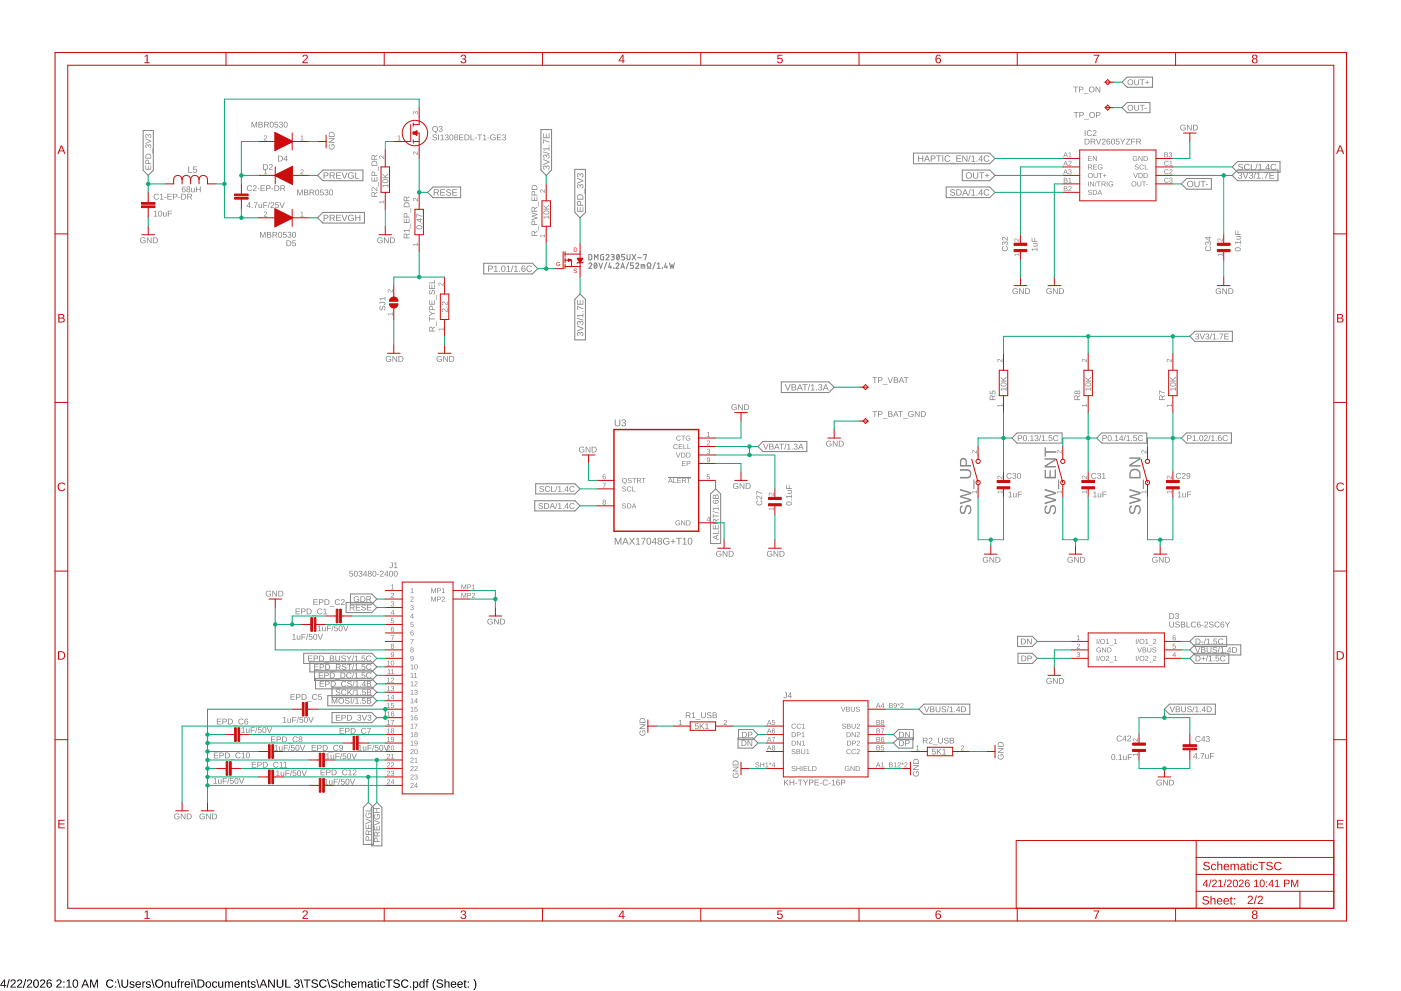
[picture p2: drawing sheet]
<svg xmlns="http://www.w3.org/2000/svg" width="420mm" height="297mm" viewBox="0 0 420 297" stroke-linecap="round" stroke-linejoin="round" font-family="sans-serif">
<path d="M1.2 293.6h.3v1.6h.4v.3h-.4v.5h-.3v-.5h-1.1zM1.2 294l-.8 1.2h.8zM2.7 293.5h.2l-.7 2.6h-.2zM3.4 293.7a.79 .79 0 0 1 1.2 .2 .79 .79 0 0 1-.4 1.2l-.7 .7h1.2v.2h-1.6l.1-.4 .7-.7a.52 .52 0 0 0 .5-.7 .52 .52 0 0 0-.9-.1l-.4 .1zM5.4 293.7a.79 .79 0 0 1 1.2 .2 .79 .79 0 0 1-.5 1.2l-.7 .7h1.3v.2h-1.6l.1-.4 .6-.7a.52 .52 0 0 0 .5-.7 .52 .52 0 0 0-.8-.1l-.4 .1zM7.6 293.5h.3l-.7 2.6h-.3zM8.3 293.7a.79 .79 0 0 1 1.2 .2 .79 .79 0 0 1-.4 1.2l-.7 .7h1.2v.2h-1.6l.1-.4 .7-.7a.52 .52 0 0 0 .5-.7 .52 .52 0 0 0-.9-.1l-.3 .1zM10.3 293.7a.91 .91 0 0 1 1.1 .1 .91 .91 0 0 1 .3 1 .91 .91 0 0 1-.9 1.3 .91 .91 0 0 1-.8-1.3zM10.5 293.9a1.31 1.31 0 0 0 .3 1.9 1.21 1.21 0 0 0 0-2zM12.2 293.7a.79 .79 0 0 1 1.3 .2 .79 .79 0 0 1-.5 1.2l-.7 .7h1.3v.2h-1.6l.1-.4 .6-.7a.52 .52 0 0 0 .5-.7 .52 .52 0 0 0-.8-.1l-.4 .1zM14.3 293.7l.3-.1a.71 .71 0 0 1 .9 .5h-.3a.51 .51 0 0 0-.6-.2 .51 .51 0 0 0-.3 .6l-.1 .3a.78 .78 0 0 1 1.2 .1 .78 .78 0 0 1-.3 1.2 .78 .78 0 0 1-1.1-.6v-1.2zM14.2 295.2a.55 .55 0 0 0 1.1 0 .55 .55 0 0 0-1.1 0zM17.1 293.7a.79 .79 0 0 1 1.3 .2 .79 .79 0 0 1-.5 1.2l-.7 .7h1.3v.2h-1.6l.1-.4 .6-.7a.52 .52 0 0 0 .5-.7 .52 .52 0 0 0-.8-.1l-.4 .1zM19 294.2h.3v.3h-.3zM19 295.7h.3v.3h-.3zM20 294l.9-.4v2.2h.5v.2h-1.5v-.2h.6v-1.9l-.5 .4zM22.1 293.7a.91 .91 0 0 1 1.1 .1 .91 .91 0 0 1 .2 1 .91 .91 0 0 1-.8 1.3 .91 .91 0 0 1-.8-1.3zM22.3 293.9a1.31 1.31 0 0 0 .3 1.9 1.21 1.21 0 0 0 0-2zM25.4 293.6h.3l1 2.4h-.3l-.3-.7h-1.1l-.3 .7h-.3zM25.6 293.9l-.5 1.2h.9zM27 293.6h.5l.7 2.1 .8-2.1h.4v2.4h-.3v-2.1l-.8 2.1h-.2l-.8-2.1v2.1h-.3zM32.1 293.9a1.21 1.21 0 0 1 1.9 .3l-.3 .1a.9 .9 0 0 0-1.3-.1 .9 .9 0 0 0 .1 1.3 .9 .9 0 0 0 1.3-.2l.3 .1a1.25 1.25 0 0 1-1.9 .4 1.25 1.25 0 0 1-.1-1.9zM34.5 294.2h.4v.3h-.4zM34.5 295.7h.4v.3h-.4zM35.2 293.5h.2l.8 2.6h-.3zM36.4 293.6h.4v1.5a.68 .68 0 0 0 .6 .7 .68 .68 0 0 0 .7-.7v-1.5h.3v1.5a1.01 1.01 0 0 1-1 1 1.01 1.01 0 0 1-1-.9zM39.1 294.3a.85 .85 0 0 1 1.2 .3h-.3a.39 .39 0 0 0-.4-.3 .39 .39 0 0 0-.3 .5l.2 .1a.68 .68 0 0 1 .8 .8 .68 .68 0 0 1-1.1 .3l-.4-.4 .3-.1a.45 .45 0 0 0 .5 .4 .45 .45 0 0 0 .4-.5l-.3-.1a.61 .61 0 0 1-.7-.3 .61 .61 0 0 1 .1-.7zM40.8 294.4a.85 .85 0 0 1 1.1-.2 .85 .85 0 0 1 .4 1h-1.3a.54 .54 0 0 0 .3 .6 .54 .54 0 0 0 .7-.2h.2a.95 .95 0 0 1-1.4 .2 .95 .95 0 0 1 0-1.4zM41.1 294.5l-.1 .4h1l-.3-.5zM42.7 294.2h.3v.4l.2-.4h.4v.2l-.6 .3v1.3h-.3zM44 294.3a.85 .85 0 0 1 1.2 .3h-.3a.39 .39 0 0 0-.4-.3 .39 .39 0 0 0-.3 .5l.2 .1a.68 .68 0 0 1 .8 .8 .68 .68 0 0 1-1.1 .3l-.4-.4 .3-.1a.45 .45 0 0 0 .5 .4 .45 .45 0 0 0 .4-.5l-.3-.1a.61 .61 0 0 1-.7-.3 .61 .61 0 0 1 .1-.7zM45.4 293.5h.3l.7 2.6h-.3zM46.4 294.8a1.25 1.25 0 0 1 2.5 0 1.25 1.25 0 0 1-2.5 0zM47.1 294.1a.98 .98 0 0 0 .3 1.6 .98 .98 0 0 0 1.4-.8 .98 .98 0 0 0-1.3-1zM49.4 294.2h.2l.1 .3a.63 .63 0 0 1 .7-.3 .63 .63 0 0 1 .5 .6v1.2h-.4v-1.1a.45 .45 0 0 0-.5-.6 .45 .45 0 0 0-.3 .7v1h-.3zM51.3 294.2h.3v1.2a.45 .45 0 0 0 .5 .5 .45 .45 0 0 0 .4-.6v-1.1h.3v1.8h-.3v-.3a.63 .63 0 0 1-.7 .4 .63 .63 0 0 1-.5-.7zM53.5 293.6l.5-.1v.2l-.3 .2v.3h.3v.2h-.3v1.6h-.3v-1.6h-.3zM54.3 294.2h.3v.4l.2-.4h.3v.2l-.5 .3v1.3h-.3zM55.6 294.4a.85 .85 0 0 1 1-.2 .85 .85 0 0 1 .4 1h-1.3a.54 .54 0 0 0 .3 .6 .54 .54 0 0 0 .7-.2h.3a.95 .95 0 0 1-1.5 .2 .95 .95 0 0 1 .1-1.4zM55.8 294.5l-.1 .4h1l-.3-.5zM57.4 293.5h.3v.3h-.3zM57.4 294.2h.3v1.8h-.3zM58 293.5h.2l.7 2.6h-.2zM59.2 293.6a1.43 1.43 0 0 1 2.1 1.4 1.11 1.11 0 0 1-1.2 1h-.9zM59.6 293.9v1.9h.5a1 1 0 0 0 .9-1.3 1 1 0 0 0-1.4-.6zM61.9 294.4a.91 .91 0 0 1 1.2 .1 .91 .91 0 0 1-.1 1.3 .91 .91 0 0 1-1.3-.2zM62.2 294.4l-.1 .1a.72 .72 0 0 0-.1 .9 .72 .72 0 0 0 .8 .4l.1-.1a.72 .72 0 0 0 .1-.9 .72 .72 0 0 0-.8-.4zM63.8 294.4a.76 .76 0 0 1 1.3 .3h-.3a.48 .48 0 0 0-.6-.3 .48 .48 0 0 0-.3 .7 .48 .48 0 0 0 .3 .7 .48 .48 0 0 0 .6-.3h.3a.83 .83 0 0 1-1.1 .5 .83 .83 0 0 1-.4-1.2zM65.5 294.2h.3v1.2a.45 .45 0 0 0 .5 .5 .45 .45 0 0 0 .3-.6v-1.1h.3l.1 1.8h-.3v-.3a.63 .63 0 0 1-.8 .4 .63 .63 0 0 1-.4-.7zM67.4 294.2h.3v.3a.58 .58 0 0 1 .6-.4 .58 .58 0 0 1 .5 .4 .58 .58 0 0 1 .7-.4 .58 .58 0 0 1 .4 .7v1.2h-.3v-1.4a.41 .41 0 0 0-.6-.2 .41 .41 0 0 0-.2 .6v1h-.3v-1.4a.41 .41 0 0 0-.5-.2 .41 .41 0 0 0-.3 .6v1h-.3zM70.5 294.4a.85 .85 0 0 1 1-.2 .85 .85 0 0 1 .4 1h-1.3a.54 .54 0 0 0 .3 .6 .54 .54 0 0 0 .7-.2h.3a.95 .95 0 0 1-1.4 .2 .95 .95 0 0 1 0-1.4zM70.8 294.5l-.2 .4h1l-.3-.5zM72.3 294.2h.3v.3a.63 .63 0 0 1 .8-.3 .63 .63 0 0 1 .4 .6v1.2h-.3v-1.1a.45 .45 0 0 0-.5-.6 .45 .45 0 0 0-.3 .7v1h-.4zM74.4 293.8h.2v.4h.4v.2h-.4v1.2l.4 .4-.6-.1-.1-1.5h-.2v-.2h.2zM75.4 294.3a.85 .85 0 0 1 1.3 .3h-.3a.39 .39 0 0 0-.5-.3 .39 .39 0 0 0-.3 .5l.2 .1a.68 .68 0 0 1 .9 .8 .68 .68 0 0 1-1.2 .3l-.4-.4 .3-.1a.45 .45 0 0 0 .6 .4 .45 .45 0 0 0 .3-.5l-.2-.1a.61 .61 0 0 1-.7-.3 .61 .61 0 0 1 0-.7zM76.8 293.5h.3l.7 2.6h-.3zM78.8 293.6h.4l1 2.4h-.4l-.3-.7h-1.1l-.3 .7h-.3zM79 293.9l-.5 1.2h.9zM80.4 293.6h.4l1.3 2.1v-2.1h.3v2.4h-.4l-1.3-2v2h-.3zM83 293.6h.3v1.5a.68 .68 0 0 0 .7 .7 .68 .68 0 0 0 .7-.7v-1.5h.3v1.5a1.01 1.01 0 0 1-1 1 1.01 1.01 0 0 1-1-.9zM85.6 293.6h.3v2.2h1.2v.2h-1.5zM88.5 293.7a.7 .7 0 0 1 1.1 0 .7 .7 0 0 1-.3 1.1 .72 .72 0 0 1 .5 1 .72 .72 0 0 1-1.2 .2l-.4-.6h.3a.49 .49 0 0 0 .7 .4 .49 .49 0 0 0 .2-.8l-.6-.1v-.2a.47 .47 0 0 0 .7-.3 .47 .47 0 0 0-.4-.6 .47 .47 0 0 0-.5 .4h-.3zM90 293.5h.3l.7 2.6h-.3zM91.1 293.6h2v.3h-.8v2.1h-.4v-2.1h-.8zM93.6 293.9a1.11 1.11 0 0 1 1.7 .2l-.3 .1a.54 .54 0 0 0-.7-.5 .54 .54 0 0 0-.3 .8 1.03 1.03 0 0 1 1.3 1.2 1.25 1.25 0 0 1-2-.2l.4-.1a.65 .65 0 0 0 .7 .5 .65 .65 0 0 0 .5-.8l-1-.3a.6 .6 0 0 1-.3-.9zM96 293.9a1.21 1.21 0 0 1 1.9 .3l-.3 .1a.9 .9 0 0 0-1.3-.1 .9 .9 0 0 0 .1 1.3 .9 .9 0 0 0 1.3-.2l.3 .1a1.25 1.25 0 0 1-1.9 .4 1.25 1.25 0 0 1-.1-1.9zM98.1 293.5h.3l.7 2.6h-.3zM99.5 293.9a1.11 1.11 0 0 1 1.7 .2l-.3 .1a.54 .54 0 0 0-.7-.5 .54 .54 0 0 0-.3 .8 1.03 1.03 0 0 1 1.3 1.2 1.25 1.25 0 0 1-2-.2l.4-.1a.65 .65 0 0 0 .7 .5 .65 .65 0 0 0 .5-.8l-1-.3a.6 .6 0 0 1-.3-.9zM101.8 294.4a.76 .76 0 0 1 1.3 .3h-.3a.48 .48 0 0 0-.7-.3 .48 .48 0 0 0-.2 .7 .48 .48 0 0 0 .2 .7 .48 .48 0 0 0 .7-.3h.3a.83 .83 0 0 1-1.1 .5 .83 .83 0 0 1-.4-1.2zM103.4 293.5h.4l-.1 1a.63 .63 0 0 1 .8-.3 .63 .63 0 0 1 .4 .6v1.2h-.3v-1.1a.45 .45 0 0 0-.5-.6 .45 .45 0 0 0-.3 .6v1.1h-.4zM105.5 294.4a.85 .85 0 0 1 1.1-.2 .85 .85 0 0 1 .4 1h-1.4a.54 .54 0 0 0 .4 .6 .54 .54 0 0 0 .7-.2h.2a.95 .95 0 0 1-1.4 .2 .95 .95 0 0 1 0-1.4zM105.8 294.5l-.2 .4h1.1l-.3-.5zM107.4 294.2h.3v.3a.58 .58 0 0 1 .5-.4 .58 .58 0 0 1 .5 .4 .58 .58 0 0 1 .7-.4 .58 .58 0 0 1 .4 .7v1.2h-.3v-1.4a.41 .41 0 0 0-.5-.2 .41 .41 0 0 0-.2 .6v1h-.3l-.1-1.4a.41 .41 0 0 0-.5-.2 .41 .41 0 0 0-.2 .6v1h-.3zM110.5 294.3a.74 .74 0 0 1 .8-.2 .74 .74 0 0 1 .5 .7v.9l.2 .3h-.3l-.2-.3a.63 .63 0 0 1-.8 .4 .63 .63 0 0 1-.5-.8 .63 .63 0 0 1 .8-.4h.5a.42 .42 0 0 0-.3-.5 .42 .42 0 0 0-.6 .3l-.3-.1zM110.6 295.4a.45 .45 0 0 0 .9 0 .45 .45 0 0 0-.9 0zM112.4 293.8h.2v.4h.4v.2h-.4v1.2l.4 .4-.6-.1-.1-1.5h-.2v-.2h.2zM113.3 293.5h.3v.3h-.3zM113.3 294.2h.3v1.8h-.3zM114.2 294.4a.76 .76 0 0 1 1.3 .3h-.3a.48 .48 0 0 0-.7-.3 .48 .48 0 0 0-.2 .7 .48 .48 0 0 0 .2 .7 .48 .48 0 0 0 .7-.3h.3a.83 .83 0 0 1-1.1 .5 .83 .83 0 0 1-.4-1.2zM115.7 293.6h2v.3h-.9v2.1h-.3v-2.1h-.8zM118.1 293.9a1.11 1.11 0 0 1 1.8 .2l-.3 .1a.54 .54 0 0 0-.8-.5 .54 .54 0 0 0-.2 .8 1.03 1.03 0 0 1 1.2 1.2 1.25 1.25 0 0 1-1.9-.2l.3-.1a.65 .65 0 0 0 .8 .5 .65 .65 0 0 0 .5-.8l-1.1-.3a.6 .6 0 0 1-.3-.9zM120.6 293.9a1.21 1.21 0 0 1 1.9 .3l-.3 .1a.9 .9 0 0 0-1.4-.1 .9 .9 0 0 0 .1 1.3 .9 .9 0 0 0 1.3-.2l.3 .1a1.25 1.25 0 0 1-1.9 .4 1.25 1.25 0 0 1 0-1.9zM123 295.7h.3v.3h-.3zM123.9 294.2h.3v.3a.71 .71 0 0 1 .9-.3 .71 .71 0 0 1 .3 .9 .76 .76 0 0 1-.9 .9l-.3-.3v1.1h-.3zM124.4 294.5l-.1 .1a.67 .67 0 0 0-.1 .8 .67 .67 0 0 0 .8 .3 .71 .71 0 0 0 .2-.9 .71 .71 0 0 0-.8-.3zM125.9 294.4l.5-.3 .6 .4v-1h.3v2.5h-.3v-.3a.71 .71 0 0 1-.9 .3 .71 .71 0 0 1-.4-.9zM126.2 294.5a.66 .66 0 0 0-.2 .9 .66 .66 0 0 0 .9 .2 .67 .67 0 0 0 .1-.8 .67 .67 0 0 0-.8-.3zM128 293.6l.5-.1v.2l-.3 .2v.3h.3v.2h-.3v1.6h-.3v-1.6h-.3zM130.4 293.5h.3a2.48 2.48 0 0 0 0 3.3 1.7 1.7 0 0 1-.9-2zM131.1 293.9a1.11 1.11 0 0 1 1.7 .2l-.3 .1a.54 .54 0 0 0-.7-.5 .54 .54 0 0 0-.3 .8 1.03 1.03 0 0 1 1.3 1.2 1.25 1.25 0 0 1-1.9-.2l.3-.1a.65 .65 0 0 0 .7 .5 .65 .65 0 0 0 .6-.8l-1.1-.3a.6 .6 0 0 1-.3-.9zM133.3 293.5h.3v1a.63 .63 0 0 1 .7-.3 .63 .63 0 0 1 .5 .6v1.2h-.3v-1.1a.45 .45 0 0 0-.5-.6 .45 .45 0 0 0-.4 .6v1.1h-.3zM135.4 294.4a.85 .85 0 0 1 1-.2 .85 .85 0 0 1 .4 1h-1.3a.54 .54 0 0 0 .3 .6 .54 .54 0 0 0 .7-.2h.3a.95 .95 0 0 1-1.4 .2 .95 .95 0 0 1 0-1.4zM135.6 294.5l-.1 .4h1l-.3-.5zM137.4 294.4a.85 .85 0 0 1 1-.2 .85 .85 0 0 1 .4 1h-1.3a.54 .54 0 0 0 .3 .6 .54 .54 0 0 0 .7-.2h.3a.95 .95 0 0 1-1.5 .2 .95 .95 0 0 1 .1-1.4zM137.6 294.5l-.1 .4h1l-.3-.5zM139.3 293.8h.2v.4h.4v.2h-.4v1.2l.4 .4-.6-.1-.1-1.5h-.2v-.2h.2zM140.3 294.2h.3v.3h-.3zM140.3 295.7h.3v.3h-.3zM141.9 293.5a1.7 1.7 0 0 1 .9 1.9l-.4 1.1-.5 .3a2.48 2.48 0 0 0 0-3.3z" fill="#000"/>
<g fill="#808080">
<path d="M89.1 56.8h.3l.5 1.5 .6-1.5h.3v1.7h-.2v-1.5l-.6 1.5-.7-1.5v1.5h-.2zM91.2 56.8l1.1 .2 .1 .4-.3 .2a.47 .47 0 0 1 .4 .6 .47 .47 0 0 1-.6 .3h-.7zM91.4 57v.6l.7-.2v-.3zM91.4 57.7v.7l.8-.2-.1-.4zM92.8 56.8h.9a.5 .5 0 0 1 .6 .4 .5 .5 0 0 1-.5 .6l.5 .7h-.2l-.5-.7h-.5v.7h-.3zM93.1 57v.6h.5a.32 .32 0 0 0 .4-.3 .32 .32 0 0 0-.4-.3zM94.8 56.9a.83 .83 0 0 1 1 .7 .83 .83 0 0 1-.8 .9 1.13 1.13 0 0 1-.2-1.6zM95 57l-.2 .1a.77 .77 0 0 0 .5 1.2l.1-.1a.77 .77 0 0 0-.4-1.2zM96 56.8h1v.2h-.8v.6a.59 .59 0 0 1 .9 .2 .59 .59 0 0 1-.4 .8 .59 .59 0 0 1-.8-.4l.3-.1a.38 .38 0 0 0 .5 .2 .38 .38 0 0 0 .1-.6 .38 .38 0 0 0-.6 0h-.2zM97.5 56.9a.5 .5 0 0 1 .8 0 .5 .5 0 0 1-.2 .8 .53 .53 0 0 1 0 .9 .53 .53 0 0 1-.8-.5h.2a.35 .35 0 0 0 .5 .3 .35 .35 0 0 0 .2-.6h-.5v-.2a.33 .33 0 0 0 .5-.2 .33 .33 0 0 0-.2-.4 .33 .33 0 0 0-.4 .3l-.3-.1zM99 56.9a.83 .83 0 0 1 .9 .7 .83 .83 0 0 1-.8 .9 1.13 1.13 0 0 1-.1-1.6zM99.1 57l-.1 .1a.77 .77 0 0 0 .5 1.2l.1-.1a.77 .77 0 0 0-.5-1.2z"/>
<path d="M75.4 36.5h.4l.5 1.5 .5-1.5h.3v1.7h-.2v-1.5l-.5 1.5-.8-1.5 .1 1.5h-.3zM77.5 36.5l1.2 .2v.4l-.3 .2a.47 .47 0 0 1 .4 .6 .47 .47 0 0 1-.6 .3h-.7zM77.8 36.7v.5l.7-.1-.1-.3zM77.8 37.4v.6l.8-.1-.2-.4zM79.2 36.5h.8a.5 .5 0 0 1 .6 .4 .5 .5 0 0 1-.4 .6l.5 .7h-.3l-.4-.7h-.6v.7h-.2zM79.4 36.7v.6h.6a.32 .32 0 0 0 .4-.3 .32 .32 0 0 0-.4-.3zM81.1 36.6a.83 .83 0 0 1 1 .7 .83 .83 0 0 1-.8 .9 1.13 1.13 0 0 1-.2-1.6zM81.3 36.7l-.1 .1a.77 .77 0 0 0 .5 1.2l.1-.1a.77 .77 0 0 0-.5-1.2zM82.4 36.5h1v.2h-.8v.5a.59 .59 0 0 1 .8 .3 .59 .59 0 0 1-.4 .8 .59 .59 0 0 1-.7-.5h.2a.38 .38 0 0 0 .6 .2 .38 .38 0 0 0 0-.6 .38 .38 0 0 0-.6 0h-.2zM83.9 36.6a.5 .5 0 0 1 .8 0 .5 .5 0 0 1-.3 .7 .53 .53 0 0 1 .1 1 .53 .53 0 0 1-.8-.5h.2a.35 .35 0 0 0 .5 .3 .35 .35 0 0 0 .1-.6l-.4-.1v-.1a.33 .33 0 0 0 .5-.2 .33 .33 0 0 0-.3-.5 .33 .33 0 0 0-.4 .3h-.2zM85.3 36.6a.83 .83 0 0 1 1 .7 .83 .83 0 0 1-.8 .9 1.13 1.13 0 0 1-.2-1.6zM85.5 36.7l-.1 .1a.77 .77 0 0 0 .4 1.2l.1-.1a.77 .77 0 0 0-.4-1.2z"/>
<path d="M78 69.5h.3l.5 1.5 .6-1.5h.3v1.7h-.3l.1-1.5-.6 1.5-.7-1.5v1.5h-.2zM80.1 69.5l1.1 .2 .1 .4-.3 .2a.47 .47 0 0 1 .4 .6 .47 .47 0 0 1-.6 .3h-.7zM80.3 69.7v.6l.7-.2v-.3zM80.3 70.4v.7l.8-.2-.1-.4zM81.7 69.5h.8a.5 .5 0 0 1 .6 .4 .5 .5 0 0 1-.4 .6l.5 .7h-.3l-.4-.7h-.5v.7h-.3zM82 69.7v.6h.5a.32 .32 0 0 0 .4-.3 .32 .32 0 0 0-.4-.3zM83.7 69.6a.83 .83 0 0 1 1 .7 .83 .83 0 0 1-.9 .9 1.13 1.13 0 0 1-.1-1.6zM83.9 69.7l-.2 .1a.77 .77 0 0 0 .5 1.2l.1-.1a.77 .77 0 0 0-.4-1.2zM84.9 69.5h1v.2h-.8v.6a.59 .59 0 0 1 .8 .2 .59 .59 0 0 1-.3 .8 .59 .59 0 0 1-.8-.4l.2-.1a.38 .38 0 0 0 .6 .2 .38 .38 0 0 0 .1-.6 .38 .38 0 0 0-.6 0h-.2zM86.4 69.6a.5 .5 0 0 1 .8 0 .5 .5 0 0 1-.2 .8 .53 .53 0 0 1 0 .9 .53 .53 0 0 1-.8-.5h.2a.35 .35 0 0 0 .5 .3 .35 .35 0 0 0 .2-.6h-.5v-.2a.33 .33 0 0 0 .5-.2 .33 .33 0 0 0-.2-.4 .33 .33 0 0 0-.4 .3l-.3-.1zM87.9 69.6a.83 .83 0 0 1 .9 .7 .83 .83 0 0 1-.8 .9 1.13 1.13 0 0 1-.1-1.6zM88 69.7l-.1 .1a.77 .77 0 0 0 .5 1.2l.1-.1a.77 .77 0 0 0-.5-1.2z"/>
<path d="M42.3 71.4a.9 .9 0 0 1 1.3 .2h-.2a.67 .67 0 0 0-1 0 .67 .67 0 0 0 .1 1 .67 .67 0 0 0 .9-.1v-.3h-.5v-.2h.8v.6a.94 .94 0 0 1-1.4 .1 .94 .94 0 0 1 0-1.3zM44.1 71.2h.2l1 1.4-.1-1.4h.2v1.7h-.2l-1-1.5 .1 1.5h-.2zM45.9 71.2h.5a.86 .86 0 0 1 .9 .8 .86 .86 0 0 1-.8 .9h-.6zM46.1 71.4v1.3a.73 .73 0 0 0 1-.7 .73 .73 0 0 0-1-.6z"/>
<path d="M98.8 43.4l.2-.2v.3a.67 .67 0 0 0 .1 .9 .67 .67 0 0 0 .9 0 .67 .67 0 0 0 0-1h-.3v.5h-.2v-.7h.6a.91 .91 0 0 1 .1 1.3 .91 .91 0 0 1-1.3 .1 .91 .91 0 0 1-.1-1.2zM98.6 41.4h1.7v.3l-1.4 .9h1.4v.2h-1.7v-.3l1.5-.9h-1.5zM98.8 39.8a.88 .88 0 0 1 1-.2 .88 .88 0 0 1 .5 .8v.6h-1.7zM99 39.9l-.2 .9h1.3a.74 .74 0 0 0-.2-.9 .74 .74 0 0 0-.9 0z"/>
<path d="M54.8 56l.6-.1 .2 .3-.6-.1-.2 .6a.57 .57 0 0 1 .8 .3 .57 .57 0 0 1-.5 .7 .57 .57 0 0 1-.6-.7zM54.7 57a.4 .4 0 0 0 .8 0 .4 .4 0 0 0-.8 0zM56.1 56a.5 .5 0 0 1 .8-.1 .5 .5 0 0 1-.2 .8 .49 .49 0 0 1 .2 .8 .49 .49 0 0 1-.8 0 .49 .49 0 0 1 .1-.8l-.2-.2zM56.2 56.3a.32 .32 0 0 0 .6 0 .32 .32 0 0 0-.6 0zM56.1 57.1a.36 .36 0 0 0 .7 0 .36 .36 0 0 0-.7 0zM57.3 56.3h.3v.8a.32 .32 0 0 0 .3 .4 .32 .32 0 0 0 .3-.4v-.8h.2v1.3l-.2-.2a.44 .44 0 0 1-.5 .2 .44 .44 0 0 1-.4-.4zM58.8 55.9h.2v.7h.9v-.7h.3v1.7h-.3v-.8h-.9v.8h-.2z"/>
<path d="M74.8 60.6h.2v1.2h.2l-.2 .2v.4h-.2v-.4h-.8zM74.8 60.9l-.6 .9h.6zM75.5 62.1h.3v.3h-.3zM76.1 60.6h1.2l-.6 1.8h-.3l.1-.5 .5-1.1h-.9zM77.5 61h.3v.9a.32 .32 0 0 0 .3 .3 .32 .32 0 0 0 .3-.4v-.8h.2v1.4l-.2-.3a.44 .44 0 0 1-.5 .3 .44 .44 0 0 1-.4-.5zM79 60.6h1.2v.2h-1v.7h1v.2h-1v.7h-.2zM80.8 60.5h.2l-.5 1.9h-.2zM81.3 60.7a.59 .59 0 0 1 .9 .3 .59 .59 0 0 1-.5 .8l-.3 .4h.9v.2h-1.2l.7-1a.34 .34 0 0 0 .1-.6 .34 .34 0 0 0-.6 .3h-.2zM82.6 60.6h1v.2h-.8v.6a.59 .59 0 0 1 .8 .2 .59 .59 0 0 1-.4 .8 .59 .59 0 0 1-.7-.4l.2-.1a.38 .38 0 0 0 .6 .2 .38 .38 0 0 0 0-.6 .38 .38 0 0 0-.6 .1h-.2zM83.8 60.6h.2l.6 1.5 .6-1.5h.2l-.7 1.8h-.2z"/>
<path d="M46.2 63.5l.6-.3v1.5h.4v.2h-1v-.2h.4v-1.3l-.4 .3zM47.7 63.2a.83 .83 0 0 1 1 .8 .83 .83 0 0 1-.8 .9 1.13 1.13 0 0 1-.2-1.7zM47.9 63.4l-.1 .1a.77 .77 0 0 0 .4 1.2l.1-.1a.77 .77 0 0 0-.4-1.2zM48.9 63.6h.2v.8a.32 .32 0 0 0 .4 .4 .32 .32 0 0 0 .2-.5v-.7h.3v1.3l-.2-.2a.44 .44 0 0 1-.6 .2 .44 .44 0 0 1-.3-.4zM50.3 63.2h1.3v.2h-1v.6h.9v.2h-.9v.7h-.3z"/>
<path d="M129.9 40.4a.8 .8 0 0 1 1.1 .3h-.2a.4 .4 0 0 0-.5-.3 .4 .4 0 0 0-.3 .5l.1 .1a.66 .66 0 0 1 .7 .2 .66 .66 0 0 1 .1 .7l-.8 .1-.4-.2-.1-.2h.3a.46 .46 0 0 0 .5 .3 .46 .46 0 0 0 .4-.5l-.8-.2a.42 .42 0 0 1-.3-.4 .42 .42 0 0 1 .2-.4zM131.4 40.3h.3v1.7h-.3zM132.1 40.6l.6-.3v1.5h.5v.2h-1.1v-.2h.4v-1.3l-.4 .3zM133.6 40.4a.5 .5 0 0 1 .8 0 .5 .5 0 0 1-.3 .8 .53 .53 0 0 1 .1 .9 .53 .53 0 0 1-.8-.5h.2a.35 .35 0 0 0 .5 .3 .35 .35 0 0 0 .1-.6h-.4v-.2a.33 .33 0 0 0 .5-.2 .33 .33 0 0 0-.3-.4 .33 .33 0 0 0-.4 .3l-.2-.1zM135 40.4a.83 .83 0 0 1 1 .7 .83 .83 0 0 1-.8 .9 1.13 1.13 0 0 1-.2-1.6zM135.2 40.5l-.1 .1a.77 .77 0 0 0 .4 1.2l.1-.1a.77 .77 0 0 0-.4-1.2zM136.3 40.4a.5 .5 0 0 1 .8 0 .5 .5 0 0 1-.1 .7 .49 .49 0 0 1 .1 .8 .49 .49 0 0 1-.7 0 .49 .49 0 0 1 .1-.8l-.3-.2zM136.4 40.7a.35 .35 0 0 0 .7 0 .35 .35 0 0 0-.7 0zM136.4 41.6a.36 .36 0 0 0 .7 0 .36 .36 0 0 0-.7 0zM137.6 40.3h1.4v.2h-1.1v.6h1v.1h-1v.6h1.1v.2h-1.4zM139.3 40.3h.6a.86 .86 0 0 1 .9 .8 .86 .86 0 0 1-.8 .9h-.7zM139.5 40.5v1.3a.73 .73 0 0 0 1.1-.6 .73 .73 0 0 0-1.1-.7zM141.1 40.3h.2v1.5h.9v.2h-1.1zM142.4 41.3h.6v.2h-.6zM143.2 40.3h1.4v.2h-.6v1.5h-.2v-1.5h-.6zM144.9 40.6l.6-.3v1.5h.4v.2h-1.1v-.2h.5v-1.3l-.4 .3zM146.2 41.3h.6v.2h-.6zM147.2 40.5a.9 .9 0 0 1 1.4 .2l-.2 .1a.67 .67 0 0 0-1 0 .67 .67 0 0 0 .1 .9 .67 .67 0 0 0 .9 0v-.3h-.5v-.2h.7v.6a.94 .94 0 0 1-1.3 .1 .94 .94 0 0 1-.1-1.4zM149 40.3h1.3v.2h-1v.6h1v.1h-1v.6h1.1v.2h-1.4zM150.8 40.4a.5 .5 0 0 1 .8 0 .5 .5 0 0 1-.2 .8 .53 .53 0 0 1 0 .9 .53 .53 0 0 1-.8-.5h.2a.35 .35 0 0 0 .5 .3 .35 .35 0 0 0 .1-.6h-.4v-.2a.33 .33 0 0 0 .5-.2 .33 .33 0 0 0-.3-.4 .33 .33 0 0 0-.4 .3l-.2-.1z"/>
<path d="M125 67.8a.82 .82 0 0 1 1.1-.3 .82 .82 0 0 1 .3 1.1 .85 .85 0 0 1-1 .1 .85 .85 0 0 1-.4-.9zM125.1 68a.68 .68 0 0 0 .6 .5 .68 .68 0 0 0 .7-.5l-.7-.2zM126.3 67h.3v.2h-.3zM124.9 65.7h1.1l.2-.3v.3h.4v.2h-.4v.8h-.2l-1.1-.8zM125.1 65.9l.9 .6v-.6zM124.9 64.1l1.7 .6v.2l-1.5-.6v.9h-.2z"/>
<path d="M114.7 55.5h1.6v-.4h.1v1.1h-.1v-.4h-1.4l.3 .3h-.2zM114.8 54a.82 .82 0 0 1 1.1-.3 .82 .82 0 0 1 .3 1 .85 .85 0 0 1-1 .2 .85 .85 0 0 1-.4-.9zM114.9 54.1a.68 .68 0 0 0 .7 .6 .68 .68 0 0 0 .6-.6l-.6-.2zM114.7 52.1l.8 .7 .9-.8v.3l-.8 .6 .2 .3h.6v.2h-1.7v-.2h.9l-.9-.9z"/>
<path d="M132.6 92.6a1.21 1.21 0 0 1 1.4 .7v-.8h.2v1.1l-.9-.7a.34 .34 0 0 0-.6-.1 .34 .34 0 0 0 .3 .6l-.1 .2-.4-.4zM134 91.9h.2v.2h-.2zM132.6 90.5a1.21 1.21 0 0 1 1.4 .8v-.9h.2v1.1l-.9-.7a.34 .34 0 0 0-.6-.1 .34 .34 0 0 0 .3 .6l-.1 .2-.4-.3z"/>
<path d="M163 64.9h1.5v-.4h.2v1.1h-.2v-.4h-1.3l.3 .3h-.2zM163.1 63.4a.82 .82 0 0 1 1.1-.4 .82 .82 0 0 1 .3 1.1 .85 .85 0 0 1-1 .2 .85 .85 0 0 1-.4-.9zM163.2 63.5a.68 .68 0 0 0 .6 .6 .68 .68 0 0 0 .7-.6l-.7-.2zM163 61.5l.7 .7 1-.8v.3l-.8 .6 .1 .3h.7v.2h-1.7v-.2h.8l-.8-.9z"/>
</g>
<g fill="none" stroke="#808080" stroke-width=".3">
<path d="M176.6 79.2a.44 .44 0 0 1 .6-.4 .44 .44 0 0 1 .2 .7l-.8 .9h.9M178.4 78.9l.1-.1a.82 .82 0 0 1 .5 .8 .82 .82 0 0 1-.5 .8l-.3-.5zM179 79.2l-.8 .9M179.6 78.8l.6 1.6 .5-1.6M181.9 78.6l-.7 2M182.9 78.8l-.4 1.3h.9M183.2 79.7v.7M184.7 79.2a.44 .44 0 0 1 .6-.4 .44 .44 0 0 1 .2 .7l-.8 .9h.9M188.5 78.6l-.7 2M190 78.8h-.9v.7h.5a.46 .46 0 0 1 .4 .5 .46 .46 0 0 1-.4 .4h-.5M190.6 79.2a.45 .45 0 0 1 .7-.4 .45 .45 0 0 1 .1 .7l-.8 .9h1M192.8 79.4v1"/>
<path d="M196.5 78.6l-.7 2M197.1 79.2l.5-.4v1.6M199.7 78.8l-.4 1.3h.9M199.9 79.7v.7M200.8 78.8l.4 1.6 .3-1 .4 1 .3-1.6M184 80.4h.1M186.2 80.4l.5-1.6 .6 1.6M186.3 80h.8M192.3 80.4v-1h1l.1 1M194.1 80.4h.3v-.4a.62 .62 0 0 1-.2-1 .62 .62 0 0 1 .9 0 .62 .62 0 0 1-.2 1v.4h.3M197.1 80.4h.9M198.6 80.4h.1"/>
</g>
<g fill="#808080">
<path d="M79.2 51l.5-.3v1.4l.4 .1h-.9l.4-.1v-1.2l-.4 .3z"/>
<path d="M90.2 50.8a.5 .5 0 0 1 .8 .3 .5 .5 0 0 1-.4 .6l-.3 .4h.7v.1h-.9l.6-.8a.28 .28 0 0 0 0-.5 .28 .28 0 0 0-.4 .2h-.2z"/>
<path d="M90.2 40.8l.5-.2v1.3l.3 .2h-.9l.4-.2v-1.1l-.3 .2z"/>
<path d="M79.3 40.7a.5 .5 0 0 1 .8 .2 .5 .5 0 0 1-.5 .7l-.3 .3h.8v.2h-1l.7-.9a.28 .28 0 0 0-.1-.5 .28 .28 0 0 0-.4 .3h-.2z"/>
<path d="M90.2 63.7l.5-.3v1.4l.3 .1h-.9l.4-.1v-1.2l-.3 .3z"/>
<path d="M79.3 63.5a.5 .5 0 0 1 .8 .3 .5 .5 0 0 1-.5 .6l-.3 .4h.8v.1h-1l.7-.8a.28 .28 0 0 0-.1-.5 .28 .28 0 0 0-.4 .2h-.2z"/>
<path d="M119.3 40.8l.5-.2v1.3l.4 .2h-.9l.3-.2v-1.1l-.3 .2z"/>
<path d="M124 33.5l.4-.1 .2 .3a.4 .4 0 0 1 .5-.4 .4 .4 0 0 1 .3 .5l-.2 .5-.2-.1a.3 .3 0 0 0 .2-.4 .3 .3 0 0 0-.4-.2l-.3 .4a.29 .29 0 0 0-.1-.4 .29 .29 0 0 0-.4 .2 .29 .29 0 0 0 .3 .3v.2l-.4-.3z"/>
<path d="M124 45.6a1.04 1.04 0 0 1 1.2 .6v-.8h.2v1l-.9-.7a.28 .28 0 0 0-.5 .1 .28 .28 0 0 0 .3 .4v.2l-.4-.3z"/>
<path d="M123.9 73.1h1.3l.2-.3v.9l-.2-.4h-1.1l.2 .4h-.2z"/>
<path d="M124 59.5a1.04 1.04 0 0 1 1.2 .6v-.8h.2v1l-.9-.7a.28 .28 0 0 0-.5 .1 .28 .28 0 0 0 .3 .4v.2l-.4-.3z"/>
<path d="M113.7 60.4h1.3l.2-.3v.9l-.2-.4h-1.1l.2 .4h-.1z"/>
<path d="M113.8 46.8a1.04 1.04 0 0 1 1.2 .6v-.8h.2v1l-.9-.7a.28 .28 0 0 0-.4 .1 .28 .28 0 0 0 .2 .4v.2l-.4-.3z"/>
<path d="M131.5 98.5h1.3l.2-.3v.9l-.2-.4h-1.1l.2 .4h-.2z"/>
<path d="M131.6 84.9a1.04 1.04 0 0 1 1.2 .6v-.8h.2v1l-.9-.7a.28 .28 0 0 0-.4 .1 .28 .28 0 0 0 .2 .4v.2l-.4-.3z"/>
<path d="M162 70.6h1.3l.2-.4v1l-.2-.4h-1.1l.2 .3h-.2z"/>
<path d="M162.1 56.9a1.04 1.04 0 0 1 1.2 .6v-.7h.2v.9l-.9-.6a.28 .28 0 0 0-.5 0 .28 .28 0 0 0 .3 .4l-.1 .2-.3-.3z"/>
<path d="M131.1 106.9a.9 .9 0 0 1 1.4 .2l-.2 .1a.67 .67 0 0 0-1 0 .67 .67 0 0 0 .1 1 .67 .67 0 0 0 .9-.1v-.3h-.5v-.2h.8v.6a.94 .94 0 0 1-1.4 .1 .94 .94 0 0 1-.1-1.4zM132.9 106.7h.3l.9 1.5v-1.5h.2v1.7h-.2l-1-1.4 .1 1.4h-.3zM134.7 106.7h.6a.86 .86 0 0 1 .9 .8 .86 .86 0 0 1-.8 .9h-.7zM135 106.9v1.4a.73 .73 0 0 0 1-.7 .73 .73 0 0 0-1-.7z"/>
<path d="M115.9 106.9a.9 .9 0 0 1 1.4 .2l-.2 .1a.67 .67 0 0 0-1 0 .67 .67 0 0 0 0 1 .67 .67 0 0 0 1-.1v-.3h-.5v-.2h.7v.6a.94 .94 0 0 1-1.3 .1 .94 .94 0 0 1-.1-1.4zM117.7 106.7h.3l.9 1.5v-1.5h.2v1.7h-.3l-.9-1.4v1.4h-.2zM119.5 106.7h.6a.86 .86 0 0 1 .9 .8 .86 .86 0 0 1-.8 .9h-.7zM119.7 106.9v1.4a.73 .73 0 0 0 1.1-.7 .73 .73 0 0 0-1.1-.7z"/>
<path d="M113.4 71.4a.9 .9 0 0 1 1.3 .2h-.2a.67 .67 0 0 0-.9 0 .67 .67 0 0 0 0 1 .67 .67 0 0 0 1-.1v-.3h-.6v-.2h.8v.6a.94 .94 0 0 1-1.4 .1 .94 .94 0 0 1 0-1.3zM115.2 71.2h.2l1 1.4v-1.4h.2v1.7h-.3l-.9-1.5v1.5h-.2zM117 71.2h.5a.86 .86 0 0 1 1 .8 .86 .86 0 0 1-.9 .9h-.6zM117.2 71.4v1.3a.73 .73 0 0 0 1-.7 .73 .73 0 0 0-1-.6z"/>
<path d="M325.3 41.6h.6a.86 .86 0 0 1 .9 .8 .86 .86 0 0 1-.9 .9h-.6zM325.5 41.8v1.3a.73 .73 0 0 0 1-.7 .73 .73 0 0 0-1-.6zM327.1 41.6h.8a.5 .5 0 0 1 .6 .4 .5 .5 0 0 1-.4 .6l.5 .7h-.3l-.4-.7h-.6v.7h-.2zM327.3 41.8v.6h.6a.32 .32 0 0 0 .4-.3 .32 .32 0 0 0-.4-.3zM328.7 41.6h.2l.6 1.5 .6-1.5h.2l-.7 1.7h-.2zM330.6 41.7a.59 .59 0 0 1 .9 .2 .59 .59 0 0 1-.5 .8l-.3 .4h.9v.2h-1.2l.7-.9a.34 .34 0 0 0 .1-.6 .34 .34 0 0 0-.5 .2h-.3zM332.1 41.7l.6-.1 .2 .3-.6-.1-.3 .6a.57 .57 0 0 1 .9 .3 .57 .57 0 0 1-.5 .7 .57 .57 0 0 1-.6-.7zM332 42.7a.4 .4 0 0 0 .8 0 .4 .4 0 0 0-.8 0zM333.4 41.7a.83 .83 0 0 1 1 .7 .83 .83 0 0 1-.8 .9 1.13 1.13 0 0 1-.2-1.6zM333.6 41.8l-.1 .1a.77 .77 0 0 0 .5 1.2l.1-.1a.77 .77 0 0 0-.5-1.2zM334.7 41.6h1v.2h-.8v.5a.59 .59 0 0 1 .8 .3 .59 .59 0 0 1-.4 .8 .59 .59 0 0 1-.7-.5h.2a.38 .38 0 0 0 .6 .2 .38 .38 0 0 0 0-.6 .38 .38 0 0 0-.6 0h-.2zM335.9 41.6h.3l.5 .8 .5-.8h.3l-.7 1v.7h-.2v-.7zM337.7 41.6h1.2l-1 1.5h1.1v.2h-1.4l1.1-1.5h-1zM339.3 41.6h1.2v.2h-1v.6h1v.2h-1v.7h-.2zM340.8 41.6h.8a.5 .5 0 0 1 .6 .4 .5 .5 0 0 1-.4 .6l.5 .7h-.3l-.4-.7h-.6v.7h-.2zM341 41.8v.6h.6a.32 .32 0 0 0 .4-.3 .32 .32 0 0 0-.4-.3z"/>
<path d="M309.4 74.6h1.5v-.4h.2v1h-.2v-.4h-1.3l.3 .4h-.2zM309.8 72.8h1.3l-.2 .2a.44 .44 0 0 1 .2 .5 .44 .44 0 0 1-.4 .4h-.9v-.2h.8a.32 .32 0 0 0 .4-.4 .32 .32 0 0 0-.4-.3h-.8zM309.4 71.2h.2v1h.6v-.9h.2v.9h.7v.2h-1.7z"/>
<path d="M370.4 74.4a.82 .82 0 0 1 1.1-.3 .82 .82 0 0 1 .4 1.1 .85 .85 0 0 1-1.1 .2 .85 .85 0 0 1-.4-1zM370.6 74.6a.68 .68 0 0 0 .6 .5 .68 .68 0 0 0 .7-.5l-.7-.2zM371.8 73.6h.3v.2h-.3zM370.4 72.5h1.5v-.4h.2v1.1h-.2v-.5h-1.3l.2 .4h-.2zM370.8 70.7h1.3l-.2 .3a.44 .44 0 0 1 .2 .5 .44 .44 0 0 1-.5 .3h-.8v-.2h.8a.32 .32 0 0 0 .4-.4 .32 .32 0 0 0-.5-.2h-.7zM370.4 69.1h.1v1h.7v-.9h.2v.9h.7v.3h-1.7z"/>
<path d="M303.8 86.6a.9 .9 0 0 1 1.4 .2l-.2 .1a.67 .67 0 0 0-1 0 .67 .67 0 0 0 .1 .9 .67 .67 0 0 0 .9 0v-.3h-.5v-.2h.8v.6a.94 .94 0 0 1-1.4 .1 .94 .94 0 0 1-.1-1.4zM305.6 86.4h.3l.9 1.5v-1.5h.2v1.7h-.2l-1-1.4 .1 1.4h-.3zM307.4 86.4h.6a.86 .86 0 0 1 .9 .8 .86 .86 0 0 1-.8 .9h-.7zM307.7 86.6v1.3a.73 .73 0 0 0 1-.6 .73 .73 0 0 0-1-.7z"/>
<path d="M314 86.6a.9 .9 0 0 1 1.4 .2l-.2 .1a.67 .67 0 0 0-1 0 .67 .67 0 0 0 0 .9 .67 .67 0 0 0 1 0v-.3h-.5v-.2h.7v.6a.94 .94 0 0 1-1.3 .1 .94 .94 0 0 1-.1-1.4zM315.8 86.4h.3l.9 1.5v-1.5h.2v1.7h-.3l-.9-1.4v1.4h-.2zM317.6 86.4h.6a.86 .86 0 0 1 .9 .8 .86 .86 0 0 1-.9 .9h-.6zM317.8 86.6v1.3a.73 .73 0 0 0 1.1-.6 .73 .73 0 0 0-1.1-.7z"/>
<path d="M364.8 86.6a.9 .9 0 0 1 1.4 .2l-.3 .1a.67 .67 0 0 0-.9 0 .67 .67 0 0 0 0 .9 .67 .67 0 0 0 1 0v-.3h-.5v-.2h.7v.6a.94 .94 0 0 1-1.3 .1 .94 .94 0 0 1-.1-1.4zM366.6 86.4h.3l.9 1.5v-1.5h.2v1.7h-.3l-.9-1.4v1.4h-.2zM368.4 86.4h.6a.86 .86 0 0 1 .9 .8 .86 .86 0 0 1-.9 .9h-.6zM368.6 86.6v1.3a.73 .73 0 0 0 1-.6 .73 .73 0 0 0-1-.7z"/>
<path d="M354.2 37.6a.9 .9 0 0 1 1.3 .2h-.2a.67 .67 0 0 0-.9 .1 .67 .67 0 0 0 0 .9 .67 .67 0 0 0 1 0v-.3h-.5v-.2h.7v.5a.94 .94 0 0 1-1.4 .1 .94 .94 0 0 1 0-1.3zM356 37.4h.2l1 1.5v-1.5h.2v1.7h-.3l-.9-1.4v1.4h-.2zM357.8 37.4h.5a.86 .86 0 0 1 1 .8 .86 .86 0 0 1-.9 .9h-.6zM358 37.6v1.3a.73 .73 0 0 0 1-.6 .73 .73 0 0 0-1-.7z"/>
<path d="M184.4 161.2h.3l.7 1.7 .6-1.7h.3v2h-.2v-1.7l-.6 1.7h-.2l-.7-1.7v1.7h-.2zM187.4 161.2h.3l.8 2h-.2l-.3-.6h-.9l-.2 .6h-.3zM187.6 161.4l-.4 1h.7zM188.7 161.2h.3l.5 .8 .6-.8h.3l-.7 1 .7 1h-.3l-.6-.8-.6 .8h-.3l.8-1zM190.8 161.5l.7-.3v1.8h.5v.2h-1.3v-.2h.5v-1.5l-.4 .3zM192.3 161.2h1.3l-.7 2h-.2v-.5l.7-1.3h-1.1zM194.2 161.3a.84 .84 0 0 1 1 .2 .84 .84 0 0 1 .1 1 .73 .73 0 0 1-.9 .7 .73 .73 0 0 1-.5-1zM194.4 161.4a1.15 1.15 0 0 0 .2 1.7 1.01 1.01 0 0 0 0-1.7zM196.4 161.2h.3v1.4h.3v.2h-.3v.4h-.3v-.4h-.9zM196.4 161.5l-.7 1.1h.7zM197.4 161.3a.59 .59 0 0 1 .9 0 .59 .59 0 0 1-.2 .9 .58 .58 0 0 1 .2 .9 .58 .58 0 0 1-.9 0 .58 .58 0 0 1 .2-.9l-.4-.3zM197.5 161.7a.38 .38 0 0 0 .7 0 .38 .38 0 0 0-.7 0zM197.4 162.7a.45 .45 0 0 0 .9 0 .45 .45 0 0 0-.9 0zM199.1 161.5a1.06 1.06 0 0 1 1.6 .2h-.3a.79 .79 0 0 0-1.1 .1 .79 .79 0 0 0 .1 1.1 .79 .79 0 0 0 1.1-.1v-.3h-.6v-.3h.9v.7a1.11 1.11 0 0 1-1.6 .1 1.11 1.11 0 0 1-.1-1.5zM201.7 161.5h.2v.7h.6v.2h-.6v.6h-.2v-.6h-.6v-.2h.6zM202.8 161.2h1.6v.2h-.7v1.8h-.2v-1.8h-.7zM204.8 161.5l.7-.3v1.8h.5v.2h-1.3v-.2h.5v-1.5l-.4 .3zM206.5 161.3a.84 .84 0 0 1 1.1 .2 .84 .84 0 0 1 0 1 .73 .73 0 0 1-.9 .7 .73 .73 0 0 1-.5-1zM206.7 161.4a1.15 1.15 0 0 0 .2 1.7 1.01 1.01 0 0 0 0-1.7z"/>
<path d="M173.9 134.1a.9 .9 0 0 1 1.3 .2h-.2a.67 .67 0 0 0-1 .1 .67 .67 0 0 0 .1 .9 .67 .67 0 0 0 .9 0v-.3h-.5v-.2h.8v.6a.94 .94 0 0 1-1.4 0 .94 .94 0 0 1 0-1.3zM175.7 133.9h.2l1 1.5-.1-1.5h.2v1.7h-.2l-1-1.4 .1 1.4h-.2zM177.5 133.9h.5a.86 .86 0 0 1 .9 .8 .86 .86 0 0 1-.8 .9h-.6zM177.7 134.1v1.3a.73 .73 0 0 0 1-.6 .73 .73 0 0 0-1-.7z"/>
<path d="M219.6 121.4a.9 .9 0 0 1 1.3 .2h-.2a.67 .67 0 0 0-.9 .1 .67 .67 0 0 0 0 .9 .67 .67 0 0 0 1 0v-.3h-.6v-.2h.8v.6a.94 .94 0 0 1-1.4 .1 .94 .94 0 0 1 0-1.4zM221.4 121.2h.2l1 1.5v-1.5h.2v1.7h-.3l-.9-1.4v1.4h-.2zM223.2 121.2h.5a.86 .86 0 0 1 1 .8 .86 .86 0 0 1-.9 .9h-.6zM223.4 121.4v1.3a.73 .73 0 0 0 1-.6 .73 .73 0 0 0-1-.7z"/>
<path d="M215 165.3a.9 .9 0 0 1 1.3 .2l-.2 .1a.67 .67 0 0 0-1 0 .67 .67 0 0 0 .1 1 .67 .67 0 0 0 .9-.1v-.3h-.5v-.2h.8v.6a.94 .94 0 0 1-1.4 .1 .94 .94 0 0 1 0-1.4zM216.8 165.1h.2l1 1.5-.1-1.5h.2v1.8h-.2l-1-1.5 .1 1.5h-.2zM218.6 165.1h.5a.86 .86 0 0 1 .9 .9 .86 .86 0 0 1-.8 .9h-.6zM218.8 165.3v1.4a.73 .73 0 0 0 1-.7 .73 .73 0 0 0-1-.7z"/>
<path d="M230.2 165.3a.9 .9 0 0 1 1.4 .2l-.3 .1a.67 .67 0 0 0-.9 0 .67 .67 0 0 0 0 1 .67 .67 0 0 0 1-.1v-.3h-.5v-.2h.7v.6a.94 .94 0 0 1-1.3 .1 .94 .94 0 0 1-.1-1.4zM232 165.1h.3l.9 1.5v-1.5h.2v1.8h-.3l-.9-1.5v1.5h-.2zM233.8 165.1h.6a.86 .86 0 0 1 .9 .9 .86 .86 0 0 1-.9 .9h-.6zM234 165.3v1.4a.73 .73 0 0 0 1-.7 .73 .73 0 0 0-1-.7z"/>
<path d="M220 145a.9 .9 0 0 1 1.4 .2l-.2 .1a.67 .67 0 0 0-1 0 .67 .67 0 0 0 .1 1 .67 .67 0 0 0 .9-.1v-.3h-.5v-.2h.7v.6a.94 .94 0 0 1-1.3 .1 .94 .94 0 0 1-.1-1.4zM221.8 144.8h.3l.9 1.5v-1.5h.2v1.7h-.3l-.9-1.4v1.4h-.2zM223.6 144.8h.6a.86 .86 0 0 1 .9 .8 .86 .86 0 0 1-.8 .9h-.7zM223.9 145v1.4a.73 .73 0 0 0 1-.7 .73 .73 0 0 0-1-.7z"/>
<path d="M235.8 150.6a.82 .82 0 0 1 1.1-.3 .82 .82 0 0 1 .4 1.1 .85 .85 0 0 1-1.1 .1 .85 .85 0 0 1-.4-.9zM235.9 150.7a.68 .68 0 0 0 .7 .6 .68 .68 0 0 0 .7-.5l-.7-.3zM237.2 149.8h.3v.2h-.3zM235.8 148.7h1.5v-.4h.2v1h-.2v-.4h-1.3l.2 .4h-.2zM236.2 146.9h1.3l-.3 .2a.44 .44 0 0 1 .3 .5 .44 .44 0 0 1-.5 .4h-.8v-.2h.8a.32 .32 0 0 0 .3-.4 .32 .32 0 0 0-.4-.3h-.7zM235.8 145.3h.1v1h.7v-.9h.2v.9h.7v.3h-1.7z"/>
<path d="M248 132.3a.9 .9 0 0 1 1.3 .2l-.2 .1a.67 .67 0 0 0-.9 0 .67 .67 0 0 0 0 1 .67 .67 0 0 0 1-.1v-.3h-.5v-.2h.7v.6a.94 .94 0 0 1-1.4 .1 .94 .94 0 0 1 0-1.4zM249.8 132.1h.2l1 1.5v-1.5h.2v1.7h-.3l-.9-1.4v1.4h-.2zM251.6 132.1h.5a.86 .86 0 0 1 1 .8 .86 .86 0 0 1-.9 .9h-.6zM251.8 132.3v1.4a.73 .73 0 0 0 1-.7 .73 .73 0 0 0-1-.7z"/>
<path d="M104.8 171.1h1v.2h-.8v.5a.59 .59 0 0 1 .9 .3 .59 .59 0 0 1-.4 .8 .59 .59 0 0 1-.8-.5h.3a.38 .38 0 0 0 .5 .2 .38 .38 0 0 0 .1-.6 .38 .38 0 0 0-.6 0h-.2zM106.4 171.2a.83 .83 0 0 1 1 .7 .83 .83 0 0 1-.9 .9 1.13 1.13 0 0 1-.1-1.6zM106.5 171.3l-.1 .1a.77 .77 0 0 0 .5 1.2l.1-.1a.77 .77 0 0 0-.5-1.2zM107.7 171.2a.5 .5 0 0 1 .8 0 .5 .5 0 0 1-.2 .7 .53 .53 0 0 1 0 1 .53 .53 0 0 1-.8-.5h.2a.35 .35 0 0 0 .5 .3 .35 .35 0 0 0 .2-.6l-.5-.1v-.1a.33 .33 0 0 0 .5-.2 .33 .33 0 0 0-.2-.5 .33 .33 0 0 0-.4 .3h-.3zM109.6 171.1h.3v1.2h.2l-.2 .1v.4h-.2v-.4h-.8zM109.7 171.4l-.6 .9h.6zM110.5 171.2a.5 .5 0 0 1 .8-.1 .5 .5 0 0 1-.2 .8 .49 .49 0 0 1 .2 .8 .49 .49 0 0 1-.8 0 .49 .49 0 0 1 .1-.8l-.2-.2zM110.6 171.5a.32 .32 0 0 0 .6 0 .32 .32 0 0 0-.6 0zM110.5 172.3a.36 .36 0 0 0 .7 0 .36 .36 0 0 0-.7 0zM111.9 171.2a.83 .83 0 0 1 1 .7 .83 .83 0 0 1-.8 .9 1.13 1.13 0 0 1-.2-1.6zM112.1 171.3l-.1 .1a.77 .77 0 0 0 .4 1.2l.2-.1a.77 .77 0 0 0-.5-1.2zM113.1 172.1h.6v.2h-.6zM114.1 171.2a.59 .59 0 0 1 .9 .3 .59 .59 0 0 1-.5 .8l-.3 .3h.9v.2h-1.2l.7-.9a.34 .34 0 0 0 .1-.6 .34 .34 0 0 0-.5 .2h-.3zM116 171.1h.3v1.2h.2l-.2 .1v.4h-.2v-.4h-.9zM116.1 171.4l-.6 .9h.6zM116.9 171.2a.83 .83 0 0 1 1 .7 .83 .83 0 0 1-.8 .9 1.13 1.13 0 0 1-.2-1.6zM117.1 171.3l-.1 .1a.77 .77 0 0 0 .4 1.2l.2-.1a.77 .77 0 0 0-.5-1.2zM118.3 171.2a.83 .83 0 0 1 1 .7 .83 .83 0 0 1-.8 .9 1.13 1.13 0 0 1-.2-1.6zM118.5 171.3l-.1 .1a.77 .77 0 0 0 .4 1.2l.1-.1a.77 .77 0 0 0-.4-1.2z"/>
<path d="M95.3 187.8l.6-.3v1.5h.4v.2h-1v-.2h.4v-1.3l-.4 .3zM96.6 187.9h.2v.8a.32 .32 0 0 0 .4 .4 .32 .32 0 0 0 .3-.5v-.7h.2v1.3l-.2-.2a.44 .44 0 0 1-.5 .2 .44 .44 0 0 1-.4-.4zM98.1 187.5h1.2v.2h-1v.6h.9v.2h-.9v.7h-.2zM99.9 187.4h.2l-.5 1.8h-.2zM100.3 187.5h1v.2h-.8l-.1 .5a.59 .59 0 0 1 .9 .3 .59 .59 0 0 1-.4 .8 .59 .59 0 0 1-.7-.5h.2a.38 .38 0 0 0 .6 .2 .38 .38 0 0 0 0-.6 .38 .38 0 0 0-.6 0h-.2zM101.8 187.6a.83 .83 0 0 1 1 .7 .83 .83 0 0 1-.8 .9 1.13 1.13 0 0 1-.2-1.6zM102 187.7l-.1 .1a.77 .77 0 0 0 .4 1.2l.1-.1a.77 .77 0 0 0-.4-1.2zM102.9 187.5h.2l.6 1.5 .6-1.5h.2l-.7 1.7h-.2z"/>
<path d="M87.7 190.3l.6-.3v1.6h.4v.1h-1.1v-.1h.5v-1.4l-.4 .3zM89 190.4h.2v.9a.32 .32 0 0 0 .4 .3 .32 .32 0 0 0 .2-.4v-.8h.3v1.3l-.3-.2a.44 .44 0 0 1-.5 .3 .44 .44 0 0 1-.3-.5zM90.4 190h1.3v.2h-1v.7h.9v.1h-.9v.7h-.3zM92.3 189.9h.1l-.4 1.9h-.2zM92.7 190h.9v.2h-.7l-.1 .6a.59 .59 0 0 1 .9 .2 .59 .59 0 0 1-.4 .8 .59 .59 0 0 1-.8-.4l.3-.1a.38 .38 0 0 0 .5 .2 .38 .38 0 0 0 .1-.6 .38 .38 0 0 0-.6 0h-.2zM94.2 190.1a.83 .83 0 0 1 1 .7 .83 .83 0 0 1-.9 .9 1.13 1.13 0 0 1-.1-1.6zM94.4 190.2l-.2 .1a.77 .77 0 0 0 .5 1.2l.1-.1a.77 .77 0 0 0-.4-1.2zM95.2 190h.3l.6 1.5 .5-1.5h.3l-.7 1.7h-.3z"/>
<path d="M72.5 218.2l.6-.2v1.5h.4v.2h-1.1v-.2h.4v-1.3l-.3 .2zM73.8 218.4h.2v.8a.32 .32 0 0 0 .3 .4 .32 .32 0 0 0 .3-.5v-.7h.2v1.3l-.2-.2a.44 .44 0 0 1-.5 .2 .44 .44 0 0 1-.3-.5zM75.2 218h1.2v.1h-1v.7h1v.2h-1v.7h-.2zM77 217.9h.2l-.5 1.8h-.2zM77.4 218h1v.1h-.8v.6a.59 .59 0 0 1 .8 .3 .59 .59 0 0 1-.3 .8 .59 .59 0 0 1-.8-.5h.2a.38 .38 0 0 0 .6 .1 .38 .38 0 0 0 .1-.6 .38 .38 0 0 0-.6 .1h-.2zM79 218a.83 .83 0 0 1 .9 .8 .83 .83 0 0 1-.8 .9 1.13 1.13 0 0 1-.1-1.7zM79.1 218.2l-.1 .1a.77 .77 0 0 0 .5 1.2l.1-.2a.77 .77 0 0 0-.5-1.1zM80 218h.2l.6 1.5 .6-1.5h.2l-.7 1.7h-.2z"/>
<path d="M97.3 233.7l.7-.2v1.5h.4v.2h-1.1v-.2h.4v-1.3l-.4 .2zM98.7 233.8h.2v.9a.32 .32 0 0 0 .3 .3 .32 .32 0 0 0 .3-.4v-.8h.2v1.4l-.2-.3a.44 .44 0 0 1-.5 .3 .44 .44 0 0 1-.3-.5zM100.1 233.5h1.2v.1h-1v.7h1v.2h-1v.7h-.2zM101.9 233.4h.2l-.5 1.8h-.2zM102.3 233.5h1v.1h-.8v.6a.59 .59 0 0 1 .8 .2 .59 .59 0 0 1-.3 .9 .59 .59 0 0 1-.8-.5h.2a.38 .38 0 0 0 .6 .1 .38 .38 0 0 0 .1-.6 .38 .38 0 0 0-.6 .1h-.3zM103.8 233.5a.83 .83 0 0 1 1 .8 .83 .83 0 0 1-.8 .9 1.13 1.13 0 0 1-.2-1.7zM104 233.6l-.1 .2a.77 .77 0 0 0 .5 1.2l.1-.2a.77 .77 0 0 0-.5-1.2zM104.9 233.5h.2l.6 1.5 .6-1.5h.2l-.7 1.7h-.2z"/>
<path d="M82.9 231.2l.6-.3v1.5h.4v.2h-1.1v-.2h.5v-1.3l-.4 .3zM84.2 231.3h.2v.8a.32 .32 0 0 0 .4 .4 .32 .32 0 0 0 .2-.4v-.8h.2v1.3l-.2-.2a.44 .44 0 0 1-.5 .2 .44 .44 0 0 1-.3-.4zM85.6 230.9h1.2v.2h-1v.6h1v.2h-1v.7h-.2zM87.4 230.8h.2l-.5 1.9h-.2zM87.8 230.9h1v.2h-.8v.5a.59 .59 0 0 1 .8 .3 .59 .59 0 0 1-.3 .8 .59 .59 0 0 1-.8-.5h.2a.38 .38 0 0 0 .6 .2 .38 .38 0 0 0 .1-.6 .38 .38 0 0 0-.6 0h-.2zM89.4 231a.83 .83 0 0 1 .9 .7 .83 .83 0 0 1-.8 .9 1.13 1.13 0 0 1-.1-1.6zM89.5 231.1l-.1 .1a.77 .77 0 0 0 .5 1.2l.1-.1a.77 .77 0 0 0-.5-1.2zM90.4 230.9h.3l.5 1.5 .6-1.5h.3l-.7 1.7h-.3z"/>
<path d="M64.1 233.5l.6-.3v1.5h.4v.2h-1.1v-.2h.5v-1.3l-.4 .3zM65.4 233.6h.2v.8a.32 .32 0 0 0 .4 .4 .32 .32 0 0 0 .2-.4v-.8h.2v1.3l-.2-.2a.44 .44 0 0 1-.5 .2 .44 .44 0 0 1-.3-.4zM66.8 233.2h1.2v.2h-1v.6h1v.2h-1v.7h-.2zM68.6 233.1h.2l-.5 1.8h-.2zM69 233.2h1v.2h-.8v.5a.59 .59 0 0 1 .9 .3 .59 .59 0 0 1-.4 .8 .59 .59 0 0 1-.8-.5h.3a.38 .38 0 0 0 .5 .2 .38 .38 0 0 0 .1-.6 .38 .38 0 0 0-.6 0h-.2zM70.6 233.3a.83 .83 0 0 1 .9 .7 .83 .83 0 0 1-.8 .9 1.13 1.13 0 0 1-.1-1.6zM70.7 233.4l-.1 .1a.77 .77 0 0 0 .5 1.2l.1-.1a.77 .77 0 0 0-.5-1.2zM71.6 233.2h.3l.5 1.5 .6-1.5h.3l-.7 1.7h-.3z"/>
<path d="M97.9 226.1l.6-.3v1.6h.4v.2h-1.1v-.2h.4v-1.4l-.3 .3zM99.2 226.2h.2v.9a.32 .32 0 0 0 .3 .3 .32 .32 0 0 0 .3-.4v-.8h.2v1.4l-.2-.3a.44 .44 0 0 1-.5 .3 .44 .44 0 0 1-.3-.5zM100.6 225.8h1.2v.2h-1v.7h1v.2h-1v.7h-.2zM102.4 225.7h.2l-.5 1.9h-.2zM102.8 225.8h1v.2h-.8v.6a.59 .59 0 0 1 .8 .2 .59 .59 0 0 1-.3 .8 .59 .59 0 0 1-.8-.4l.2-.1a.38 .38 0 0 0 .6 .2 .38 .38 0 0 0 .1-.6 .38 .38 0 0 0-.6 .1h-.2zM104.4 225.9a.83 .83 0 0 1 .9 .7 .83 .83 0 0 1-.8 .9 1.13 1.13 0 0 1-.1-1.6zM104.5 226l-.1 .1a.77 .77 0 0 0 .5 1.3l.1-.2a.77 .77 0 0 0-.5-1.2zM105.4 225.8h.2l.6 1.5 .6-1.5h.2l-.7 1.8h-.2z"/>
<path d="M82.4 223.6l.6-.3v1.5h.4v.2h-1.1v-.2h.4v-1.3l-.3 .3zM83.7 223.7h.2v.8a.32 .32 0 0 0 .3 .4 .32 .32 0 0 0 .3-.4v-.8h.2v1.3l-.2-.2a.44 .44 0 0 1-.5 .2 .44 .44 0 0 1-.3-.4zM85.1 223.3h1.2v.2h-1v.6h1v.2h-1v.7h-.2zM86.9 223.2h.2l-.5 1.8h-.2zM87.3 223.3h1v.2h-.8v.5a.59 .59 0 0 1 .8 .3 .59 .59 0 0 1-.3 .8 .59 .59 0 0 1-.8-.5h.2a.38 .38 0 0 0 .6 .2 .38 .38 0 0 0 .1-.6 .38 .38 0 0 0-.6 0h-.2zM88.9 223.4a.83 .83 0 0 1 .9 .7 .83 .83 0 0 1-.8 .9 1.13 1.13 0 0 1-.1-1.6zM89 223.5l-.1 .1a.77 .77 0 0 0 .5 1.2l.1-.1a.77 .77 0 0 0-.5-1.2zM89.9 223.3h.2l.6 1.5 .6-1.5h.2l-.7 1.7h-.2z"/>
<path d="M107.5 223.6l.6-.3v1.5h.4v.2h-1v-.2h.4v-1.3l-.4 .3zM108.8 223.7h.2v.8a.32 .32 0 0 0 .4 .4 .32 .32 0 0 0 .2-.4v-.8h.3v1.3l-.2-.2a.44 .44 0 0 1-.6 .2 .44 .44 0 0 1-.3-.4zM110.2 223.3h1.3v.2h-1v.6h.9v.2h-.9v.7h-.3zM112.1 223.2h.2l-.5 1.8h-.2zM112.5 223.3h.9v.2h-.7l-.1 .5a.59 .59 0 0 1 .9 .3 .59 .59 0 0 1-.4 .8 .59 .59 0 0 1-.7-.5h.2a.38 .38 0 0 0 .5 .2 .38 .38 0 0 0 .1-.6 .38 .38 0 0 0-.6 0h-.2zM114 223.4a.83 .83 0 0 1 1 .7 .83 .83 0 0 1-.8 .9 1.13 1.13 0 0 1-.2-1.6zM114.2 223.5l-.1 .1a.77 .77 0 0 0 .4 1.2l.1-.1a.77 .77 0 0 0-.4-1.2zM115 223.3h.3l.6 1.5 .5-1.5h.3l-.7 1.7h-.3z"/>
<path d="M84.9 215.2l.6-.3v1.5h.4v.2h-1.1v-.2h.5v-1.3l-.4 .3zM86.2 215.3h.2v.8a.32 .32 0 0 0 .4 .4 .32 .32 0 0 0 .2-.4v-.8h.3v1.3l-.2-.2a.44 .44 0 0 1-.6 .2 .44 .44 0 0 1-.3-.4zM87.6 214.9h1.3v.2h-1v.6h.9v.2h-.9v.7h-.3zM89.5 214.8h.2l-.5 1.9h-.2zM89.9 214.9h.9v.2h-.7l-.1 .5a.59 .59 0 0 1 .9 .3 .59 .59 0 0 1-.4 .8 .59 .59 0 0 1-.7-.5h.2a.38 .38 0 0 0 .5 .2 .38 .38 0 0 0 .1-.6 .38 .38 0 0 0-.6 0h-.2zM91.4 215a.83 .83 0 0 1 1 .7 .83 .83 0 0 1-.8 .9 1.13 1.13 0 0 1-.2-1.6zM91.6 215.1l-.1 .1a.77 .77 0 0 0 .4 1.2l.1-.1a.77 .77 0 0 0-.4-1.2zM92.4 214.9h.3l.6 1.5 .5-1.5h.3l-.7 1.7h-.3z"/>
<path d="M146.4 185.7a.9 .9 0 0 1 1.4 .1l-.3 .1a.67 .67 0 0 0-.9 0 .67 .67 0 0 0 0 1 .67 .67 0 0 0 1-.1v-.3h-.5v-.2h.7v.6a.94 .94 0 0 1-1.4 .1 .94 .94 0 0 1 0-1.3zM148.2 185.5h.3l.9 1.4v-1.4h.2v1.7h-.3l-.9-1.5v1.5h-.2zM150 185.5h.6a.86 .86 0 0 1 .9 .8 .86 .86 0 0 1-.9 .9h-.6zM150.2 185.6v1.4a.73 .73 0 0 0 1-.7 .73 .73 0 0 0-1-.7z"/>
<path d="M79.9 177.3a.9 .9 0 0 1 1.4 .2h-.3a.67 .67 0 0 0-.9 0 .67 .67 0 0 0 0 1 .67 .67 0 0 0 1-.1v-.3h-.5v-.2h.7v.6a.94 .94 0 0 1-1.4 .1 .94 .94 0 0 1 0-1.3zM81.7 177.1h.3l.9 1.4v-1.4h.2v1.7h-.3l-.9-1.5v1.5h-.2zM83.5 177.1h.6a.86 .86 0 0 1 .9 .8 .86 .86 0 0 1-.9 .9h-.6zM83.7 177.3v1.3a.73 .73 0 0 0 1-.7 .73 .73 0 0 0-1-.6z"/>
<path d="M52.4 244.1a.9 .9 0 0 1 1.4 .1l-.2 .1a.67 .67 0 0 0-1 0 .67 .67 0 0 0 0 1 .67 .67 0 0 0 1-.1v-.3h-.5v-.2h.7v.6a.94 .94 0 0 1-1.3 .1 .94 .94 0 0 1-.1-1.3zM54.2 243.9h.3l.9 1.4v-1.4h.2v1.7h-.3l-.9-1.5v1.5h-.2zM56 243.9h.6a.86 .86 0 0 1 .9 .8 .86 .86 0 0 1-.8 .9h-.7zM56.2 244v1.4a.73 .73 0 0 0 1.1-.7 .73 .73 0 0 0-1.1-.7z"/>
<path d="M60 244.1a.9 .9 0 0 1 1.4 .1l-.2 .1a.67 .67 0 0 0-1 0 .67 .67 0 0 0 .1 1 .67 .67 0 0 0 .9-.1v-.3h-.5v-.2h.7v.6a.94 .94 0 0 1-1.3 .1 .94 .94 0 0 1-.1-1.3zM61.8 243.9h.3l.9 1.4v-1.4h.2v1.7h-.3l-.9-1.5v1.5h-.2zM63.6 243.9h.6a.86 .86 0 0 1 .9 .8 .86 .86 0 0 1-.8 .9h-.7zM63.9 244v1.4a.73 .73 0 0 0 1-.7 .73 .73 0 0 0-1-.7z"/>
<path d="M350.7 186.3h.2v1.1a.48 .48 0 0 0 .5 .5 .48 .48 0 0 0 .5-.5v-1.1h.2v1.1a.71 .71 0 0 1-.7 .7 .71 .71 0 0 1-.7-.7zM352.6 186.4a.8 .8 0 0 1 1.2 .3l-.2 .1a.4 .4 0 0 0-.5-.4 .4 .4 0 0 0-.3 .5l.1 .1a.66 .66 0 0 1 .7 .2 .66 .66 0 0 1 0 .8l-.8 .1-.3-.3-.1-.2h.2a.46 .46 0 0 0 .6 .4 .46 .46 0 0 0 .3-.6l-.7-.2a.42 .42 0 0 1-.3-.4 .42 .42 0 0 1 .1-.4zM354.2 186.3l1.1 .2 .1 .4-.3 .3a.47 .47 0 0 1 .4 .5 .47 .47 0 0 1-.6 .4h-.7zM354.4 186.5v.6l.7-.2v-.3zM354.4 187.3v.6l.8-.2-.1-.4zM355.8 186.3h.3v1.6h.8v.2h-1.1zM357.4 186.5a.86 .86 0 0 1 1.3 .2l-.2 .1a.63 .63 0 0 0-1 0 .63 .63 0 0 0 .1 .9 .63 .63 0 0 0 .9-.2l.2 .1a.88 .88 0 0 1-1.3 .3 .88 .88 0 0 1 0-1.4zM359.2 186.4h.6l.2 .3-.6-.2-.2 .7a.57 .57 0 0 1 .8 .2 .57 .57 0 0 1-.5 .8 .57 .57 0 0 1-.5-.7zM359.1 187.5a.4 .4 0 0 0 .8 0 .4 .4 0 0 0-.8 0zM360.3 187.3h.6v.2h-.6zM361.3 186.4a.59 .59 0 0 1 .9 .3 .59 .59 0 0 1-.5 .8l-.3 .4h.9v.2h-1.1l.7-1a.34 .34 0 0 0 0-.5 .34 .34 0 0 0-.5 .2h-.2zM362.8 186.4a.8 .8 0 0 1 1.1 .3l-.2 .1a.4 .4 0 0 0-.5-.4 .4 .4 0 0 0-.3 .5l.1 .1a.66 .66 0 0 1 .7 .2 .66 .66 0 0 1 .1 .8l-.8 .1-.4-.3-.1-.2h.3a.46 .46 0 0 0 .5 .4 .46 .46 0 0 0 .4-.6l-.8-.2a.42 .42 0 0 1-.3-.4 .42 .42 0 0 1 .2-.4zM364.4 186.5a.86 .86 0 0 1 1.4 .2l-.2 .1a.63 .63 0 0 0-1 0 .63 .63 0 0 0 .1 .9 .63 .63 0 0 0 .9-.2l.2 .1a.88 .88 0 0 1-1.3 .3 .88 .88 0 0 1-.1-1.4zM366.3 186.4h.6l.2 .3-.6-.2-.3 .7a.57 .57 0 0 1 .9 .2 .57 .57 0 0 1-.5 .8 .57 .57 0 0 1-.6-.7zM366.2 187.5a.37 .37 0 0 0 .7 0 .37 .37 0 0 0-.7 0zM367.3 186.3h.3l.5 .9 .5-.9h.3l-.7 1v.8h-.2v-.8z"/>
<path d="M235.1 233.7h.3v.9l.8-.9h.3l-.8 .8 .9 .9h-.3l-.7-.8-.2 .2v.6h-.3zM236.8 233.7h.2v.7h1v-.7h.2v1.7h-.2v-.8h-1v.8h-.2zM238.5 234.7h.6v.2h-.6zM239.3 233.7h1.4v.2h-.6v1.5h-.2v-1.5h-.6zM240.8 233.7h.3l.5 .8 .5-.8h.3l-.7 1v.7h-.2v-.7zM242.6 233.7h.7a.53 .53 0 0 1 .7 .5 .53 .53 0 0 1-.6 .6h-.5v.6h-.3zM242.9 233.9v.7l.8-.2-.2-.5zM244.3 233.7h1.3v.2h-1.1v.5h1v.2h-1v.6h1.1v.2h-1.3zM245.9 234.7h.6v.2h-.6zM246.9 233.9a.86 .86 0 0 1 1.4 .2l-.2 .1a.63 .63 0 0 0-1-.1 .63 .63 0 0 0 .1 1 .63 .63 0 0 0 .9-.2l.2 .1a.88 .88 0 0 1-1.3 .3 .88 .88 0 0 1-.1-1.4zM248.5 234.7h.6v.2h-.6zM249.5 234l.6-.3v1.5h.4v.2h-1.1v-.2h.4v-1.3l-.3 .3zM251 233.8l.6-.1 .2 .3-.6-.1-.3 .6a.57 .57 0 0 1 .9 .3 .57 .57 0 0 1-.5 .8 .57 .57 0 0 1-.6-.7zM250.9 234.9a.4 .4 0 0 0 .8 0 .4 .4 0 0 0-.8 0zM252.2 233.7h.7a.53 .53 0 0 1 .6 .5 .53 .53 0 0 1-.6 .6h-.5v.6h-.2zM252.4 233.9v.7l.8-.2-.1-.5z"/>
<path d="M208.5 216.8h.9v.2h-.7l-.1 .5a.59 .59 0 0 1 .9 .3 .59 .59 0 0 1-.4 .8 .59 .59 0 0 1-.7-.4l.2-.1a.38 .38 0 0 0 .5 .2 .38 .38 0 0 0 .1-.6 .38 .38 0 0 0-.6 0h-.2zM209.9 216.8h.2v.9l.8-.9h.3l-.7 .8 .8 .9h-.3l-.7-.8-.2 .2v.6h-.2zM211.6 217.1l.6-.3v1.5h.4v.2h-1.1v-.2h.4v-1.3l-.3 .3z"/>
<path d="M279.6 224.4h1v.2h-.8l-.1 .6a.59 .59 0 0 1 .9 .2 .59 .59 0 0 1-.4 .8 .59 .59 0 0 1-.7-.4l.2-.1a.38 .38 0 0 0 .6 .2 .38 .38 0 0 0 0-.6 .38 .38 0 0 0-.6 .1h-.2zM281 224.4h.2v.9l.8-.9h.3l-.7 .8 .8 1h-.3l-.7-.9-.2 .2v.7h-.2zM282.7 224.7l.6-.3v1.6h.4v.2h-1.1v-.2h.5v-1.4l-.4 .3z"/>
<path d="M219.9 231.7l.2-.1 .1 .3a.67 .67 0 0 0 0 .9 .67 .67 0 0 0 1 0 .67 .67 0 0 0-.1-1h-.3v.5h-.2v-.7h.6a.91 .91 0 0 1 .2 1.3 .91 .91 0 0 1-1.3 .1 .91 .91 0 0 1-.2-1.3zM219.7 229.8h1.8v.3l-1.5 .9h1.5v.2h-1.8v-.3l1.5-.9h-1.5zM220 228.2a.88 .88 0 0 1 .9-.2 .88 .88 0 0 1 .6 .8v.6h-1.8zM220.1 228.3l-.2 .9h1.4a.74 .74 0 0 0-.3-.9 .74 .74 0 0 0-.9 0z"/>
<path d="M274 231.3l.2-.1 .1 .2a.67 .67 0 0 0 0 .9 .67 .67 0 0 0 1 0 .67 .67 0 0 0-.1-1h-.3v.6h-.2v-.8h.6a.91 .91 0 0 1 .2 1.3 .91 .91 0 0 1-1.3 .2 .91 .91 0 0 1-.2-1.3zM273.8 229.3h1.8v.3l-1.5 .9h1.5v.2h-1.8v-.2l1.5-1-1.5 .1zM274.1 227.7a.88 .88 0 0 1 .9-.2 .88 .88 0 0 1 .6 .8v.6h-1.8zM274.2 227.9l-.2 .8h1.4a.74 .74 0 0 0-.3-.9 .74 .74 0 0 0-.9 .1z"/>
<path d="M192 219.1l.2-.2 .1 .3a.67 .67 0 0 0 0 .9 .67 .67 0 0 0 .9 0 .67 .67 0 0 0 0-1h-.3v.5h-.2v-.7h.6a.91 .91 0 0 1 .1 1.3 .91 .91 0 0 1-1.2 .1 .91 .91 0 0 1-.2-1.2zM191.8 217.1h1.7v.3l-1.4 .9h1.4v.2h-1.7v-.3l1.5-.9h-1.5zM192 215.5a.88 .88 0 0 1 1-.2 .88 .88 0 0 1 .5 .8v.6h-1.7zM192.2 215.6l-.2 .9h1.3a.74 .74 0 0 0-.2-.9 .74 .74 0 0 0-.9 0z"/>
<path d="M314 203.4a.9 .9 0 0 1 1.4 .2l-.2 .1a.67 .67 0 0 0-1 0 .67 .67 0 0 0 0 1 .67 .67 0 0 0 1-.1v-.3h-.5v-.2h.7v.6a.94 .94 0 0 1-1.3 .1 .94 .94 0 0 1-.1-1.4zM315.8 203.2h.3l.9 1.5v-1.5h.2v1.7h-.3l-.9-1.4v1.4h-.2zM317.6 203.2h.6a.86 .86 0 0 1 .9 .9 .86 .86 0 0 1-.9 .8h-.6zM317.8 203.4v1.4a.73 .73 0 0 0 1.1-.7 .73 .73 0 0 0-1.1-.7z"/>
<path d="M347 233.9a.9 .9 0 0 1 1.4 .2h-.2a.67 .67 0 0 0-1 .1 .67 .67 0 0 0 .1 .9 .67 .67 0 0 0 .9 0v-.3h-.5v-.2h.7v.6a.94 .94 0 0 1-1.3 .1 .94 .94 0 0 1-.1-1.4zM348.8 233.7h.3l.9 1.5v-1.5h.2v1.7h-.3l-.9-1.4v1.4h-.2zM350.6 233.7h.6a.86 .86 0 0 1 .9 .8 .86 .86 0 0 1-.8 .9h-.7zM350.9 233.9v1.3a.73 .73 0 0 0 1-.6 .73 .73 0 0 0-1-.7z"/>
<path d="M358.6 225.7h.3v1.2h.2l-.2 .1v.4h-.2v-.4h-.8zM358.7 226l-.6 .9h.6zM359.4 227.2h.3v.2h-.3zM360 225.7h1.1l-.5 1.7h-.3l.1-.4 .5-1.1h-.9zM361.4 226.1h.3v.8a.32 .32 0 0 0 .3 .4 .32 .32 0 0 0 .3-.4v-.8h.2v1.3l-.2-.2a.44 .44 0 0 1-.5 .2 .44 .44 0 0 1-.4-.4zM362.9 225.7h1.2v.2h-1v.6h1v.2h-1v.7h-.2z"/>
<path d="M333.5 226.2a.83 .83 0 0 1 1 .7 .83 .83 0 0 1-.8 .9 1.13 1.13 0 0 1-.2-1.6zM333.7 226.3l-.1 .1a.77 .77 0 0 0 .4 1.2l.2-.1a.77 .77 0 0 0-.5-1.2zM334.8 227.5h.2v.3h-.2zM335.5 226.4l.6-.3v1.5h.4v.2h-1.1v-.2h.5v-1.3l-.4 .3zM336.8 226.5h.2v.8a.32 .32 0 0 0 .4 .4 .32 .32 0 0 0 .2-.5v-.7h.3v1.3l-.2-.2a.44 .44 0 0 1-.6 .2 .44 .44 0 0 1-.3-.4zM338.2 226.1h1.3v.2h-1v.6h.9v.2h-.9v.7h-.3z"/>
<path d="M299.4 226.2l.2-.1 .1 .2a.67 .67 0 0 0 0 1 .67 .67 0 0 0 1-.1 .67 .67 0 0 0-.1-.9h-.3v.5h-.2v-.8h.6a.91 .91 0 0 1 .2 1.3 .91 .91 0 0 1-1.3 .2 .91 .91 0 0 1-.2-1.3zM299.2 224.3h1.8v.2l-1.5 1 1.5-.1v.3h-1.8v-.3l1.5-.9h-1.5zM299.5 222.6a.88 .88 0 0 1 .9-.2 .88 .88 0 0 1 .6 .8v.7h-1.8zM299.6 222.8l-.2 .8h1.4a.74 .74 0 0 0-.3-.9 .74 .74 0 0 0-.9 .1z"/>
<path d="M302.5 147.6l.6-.2v1.5h.4v.2h-1.1v-.2h.5v-1.3l-.4 .2zM303.8 147.8h.2v.8a.32 .32 0 0 0 .4 .4 .32 .32 0 0 0 .2-.5v-.7h.3v1.3l-.2-.2a.44 .44 0 0 1-.6 .2 .44 .44 0 0 1-.3-.5zM305.2 147.4h1.3v.2h-1v.6h.9v.2h-.9v.7h-.3z"/>
<path d="M300.1 116.5h1.6v-.4h.1v1h-.1v-.4h-1.4l.3 .4h-.2zM300.2 114.9a.82 .82 0 0 1 1.1-.3 .82 .82 0 0 1 .3 1.1 .85 .85 0 0 1-1 .2 .85 .85 0 0 1-.4-1zM300.3 115.1a.68 .68 0 0 0 .7 .5 .68 .68 0 0 0 .6-.5l-.6-.2zM300.1 113l.8 .7 .9-.8v.3l-.8 .7 .2 .2h.6v.3h-1.7v-.3h.9l-.9-.8z"/>
<path d="M295 167.1a.9 .9 0 0 1 1.3 .2l-.2 .1a.67 .67 0 0 0-1 0 .67 .67 0 0 0 .1 .9 .67 .67 0 0 0 .9 0v-.3h-.5v-.2h.8v.6a.94 .94 0 0 1-1.4 .1 .94 .94 0 0 1 0-1.4zM296.8 166.9h.2l1 1.5-.1-1.5h.2v1.7h-.2l-1-1.4 .1 1.4h-.2zM298.6 166.9h.5a.86 .86 0 0 1 .9 .8 .86 .86 0 0 1-.8 .9h-.6zM298.8 167.1v1.3a.73 .73 0 0 0 1-.6 .73 .73 0 0 0-1-.7z"/>
<path d="M327.9 147.6l.6-.2v1.5h.4v.2h-1.1v-.2h.5v-1.3l-.4 .2zM329.2 147.8h.2v.8a.32 .32 0 0 0 .4 .4 .32 .32 0 0 0 .2-.5v-.7h.3v1.3l-.3-.2a.44 .44 0 0 1-.5 .2 .44 .44 0 0 1-.3-.5zM330.6 147.4h1.3v.2h-1v.6h.9v.2h-.9v.7h-.3z"/>
<path d="M325.5 116.5h1.6v-.4h.1v1h-.1v-.4h-1.4l.3 .4h-.2zM325.6 114.9a.82 .82 0 0 1 1.1-.3 .82 .82 0 0 1 .3 1.1 .85 .85 0 0 1-1 .2 .85 .85 0 0 1-.4-1zM325.7 115.1a.68 .68 0 0 0 .7 .5 .68 .68 0 0 0 .6-.5l-.6-.2zM325.5 113l.8 .7 .9-.8v.3l-.8 .7 .2 .2h.6v.3h-1.7v-.3h.9l-.9-.8z"/>
<path d="M320.4 167.1a.9 .9 0 0 1 1.3 .2l-.2 .1a.67 .67 0 0 0-1 0 .67 .67 0 0 0 .1 .9 .67 .67 0 0 0 .9 0v-.3h-.5v-.2h.8v.6a.94 .94 0 0 1-1.4 .1 .94 .94 0 0 1 0-1.4zM322.2 166.9h.2l1 1.5-.1-1.5h.2v1.7h-.2l-1-1.4 .1 1.4h-.2zM324 166.9h.5a.86 .86 0 0 1 .9 .8 .86 .86 0 0 1-.8 .9h-.6zM324.2 167.1v1.3a.73 .73 0 0 0 1-.6 .73 .73 0 0 0-1-.7z"/>
<path d="M353.3 147.6l.6-.2v1.5h.4v.2h-1.1v-.2h.5v-1.3l-.4 .2zM354.6 147.8h.2v.8a.32 .32 0 0 0 .4 .4 .32 .32 0 0 0 .2-.5v-.7h.3v1.3l-.3-.2a.44 .44 0 0 1-.5 .2 .44 .44 0 0 1-.3-.5zM356 147.4h1.3v.2h-1v.6h.9v.2h-.9v.7h-.3z"/>
<path d="M350.9 116.5h1.6v-.4h.1v1h-.1v-.4h-1.4l.3 .4h-.2zM351 114.9a.82 .82 0 0 1 1.1-.3 .82 .82 0 0 1 .3 1.1 .85 .85 0 0 1-1 .2 .85 .85 0 0 1-.4-1zM351.1 115.1a.68 .68 0 0 0 .7 .5 .68 .68 0 0 0 .6-.5l-.6-.2zM350.9 113l.8 .7 .9-.8v.3l-.8 .7 .2 .2h.6v.3h-1.7v-.3h.9l-.9-.8z"/>
<path d="M345.8 167.1a.9 .9 0 0 1 1.3 .2l-.2 .1a.67 .67 0 0 0-1 0 .67 .67 0 0 0 .1 .9 .67 .67 0 0 0 .9 0v-.3h-.5v-.2h.8v.6a.94 .94 0 0 1-1.4 .1 .94 .94 0 0 1 0-1.4zM347.5 166.9h.3l.9 1.5v-1.5h.2v1.7h-.2l-1-1.4 .1 1.4h-.3zM349.4 166.9h.5a.86 .86 0 0 1 .9 .8 .86 .86 0 0 1-.8 .9h-.6zM349.6 167.1v1.3a.73 .73 0 0 0 1-.6 .73 .73 0 0 0-1-.7z"/>
<path d="M78.9 49.2h.6a.86 .86 0 0 1 .9 .8 .86 .86 0 0 1-.8 .9h-.7zM79.2 49.4v1.3a.73 .73 0 0 0 1-.6 .73 .73 0 0 0-1-.7zM80.8 49.3a.59 .59 0 0 1 .9 .3 .59 .59 0 0 1-.5 .8l-.3 .3h.9v.2h-1.1l.7-.9a.34 .34 0 0 0 0-.6 .34 .34 0 0 0-.5 .3l-.2-.1z"/>
<path d="M83.4 46.7h.5a.86 .86 0 0 1 .9 .8 .86 .86 0 0 1-.8 .9h-.6zM83.6 46.9v1.3a.73 .73 0 0 0 1-.7 .73 .73 0 0 0-1-.6zM85.8 46.7h.2v1.1h.3l-.3 .2v.4h-.2v-.4h-.8zM85.8 46.9l-.6 .9h.6z"/>
<path d="M85.9 72.1h.6a.86 .86 0 0 1 .9 .8 .86 .86 0 0 1-.9 .9h-.6zM86.1 72.2v1.4a.73 .73 0 0 0 1-.7 .73 .73 0 0 0-1-.7zM87.7 72.1h1v.1h-.8v.6a.59 .59 0 0 1 .8 .3 .59 .59 0 0 1-.3 .8 .59 .59 0 0 1-.8-.5h.2a.38 .38 0 0 0 .6 .1 .38 .38 0 0 0 0-.5 .38 .38 0 0 0-.5 0h-.3z"/>
<path d="M56.5 49.9h.2v1.7h1v.2h-1.2zM58 49.9h1v.2h-.8l-.1 .6a.64 .64 0 0 1 1 .3 .64 .64 0 0 1-.4 .9 .64 .64 0 0 1-.8-.5l.2-.1a.42 .42 0 0 0 .6 .2 .42 .42 0 0 0 .1-.6 .42 .42 0 0 0-.7 0h-.2z"/>
<path d="M74.3 55.8a.86 .86 0 0 1 1.3 .2h-.2a.63 .63 0 0 0-1 0 .63 .63 0 0 0 .1 .9 .63 .63 0 0 0 .9-.2l.2 .1a.88 .88 0 0 1-1.3 .3 .88 .88 0 0 1 0-1.3zM76 55.7a.59 .59 0 0 1 .9 .2 .59 .59 0 0 1-.5 .8l-.3 .4h.9v.2h-1.2l.7-.9a.34 .34 0 0 0 .1-.6 .34 .34 0 0 0-.5 .2h-.3zM77.2 56.5h.6v.2h-.6zM78.1 55.6h1.3v.1h-1v.6h1v.2h-1v.6h1.1v.2h-1.4zM79.8 55.6h.7a.53 .53 0 0 1 .6 .5 .53 .53 0 0 1-.6 .5h-.5v.7h-.2zM80 55.7v.7l.9-.1-.2-.5zM81.4 56.5h.6v.2h-.6zM82.3 55.6h.6a.86 .86 0 0 1 .9 .8 .86 .86 0 0 1-.9 .9h-.6zM82.5 55.7v1.4a.73 .73 0 0 0 1-.7 .73 .73 0 0 0-1-.7zM84.1 55.6h.8a.5 .5 0 0 1 .6 .3 .5 .5 0 0 1-.4 .6l.5 .8h-.3l-.4-.7h-.6v.7h-.2zM84.3 55.7v.7h.6a.32 .32 0 0 0 .4-.3 .32 .32 0 0 0-.4-.4z"/>
<path d="M46.3 58.3a.86 .86 0 0 1 1.4 .2l-.3 .1a.63 .63 0 0 0-.9-.1 .63 .63 0 0 0 .1 1 .63 .63 0 0 0 .9-.2l.2 .1a.88 .88 0 0 1-1.3 .2 .88 .88 0 0 1-.1-1.3zM48 58.4l.6-.3v1.5h.4v.2h-1v-.2h.4v-1.3l-.4 .3zM49.3 59.1h.6v.1h-.6zM50.2 58.1h1.3v.2h-1.1v.5h1v.2h-1v.6h1.2v.2h-1.4zM51.9 58.1h.7a.53 .53 0 0 1 .6 .5 .53 .53 0 0 1-.6 .5h-.5v.7h-.2zM52.1 58.3v.7l.8-.2-.1-.5zM53.4 59.1h.6v.1h-.6zM54.4 58.1h.5a.86 .86 0 0 1 .9 .8 .86 .86 0 0 1-.8 .9h-.6zM54.6 58.3v1.3a.73 .73 0 0 0 1-.6 .73 .73 0 0 0-1-.7zM56.2 58.1h.8a.5 .5 0 0 1 .6 .4 .5 .5 0 0 1-.4 .6l.4 .7h-.2l-.5-.7h-.5v.7h-.2zM56.4 58.3v.6h.6a.32 .32 0 0 0 .3-.3 .32 .32 0 0 0-.3-.3z"/>
<path d="M129.9 38a.89 .89 0 0 1 1.4 .2 .89 .89 0 0 1-.6 1.3l.4 .4h-.5l-.2-.4a.91 .91 0 0 1-.7-.6 .91 .91 0 0 1 .2-.9zM129.8 38.6a.67 .67 0 0 0 1.3 0 .67 .67 0 0 0-1.3 0zM131.8 37.9a.5 .5 0 0 1 .8-.1 .5 .5 0 0 1-.3 .8 .53 .53 0 0 1 .1 1 .53 .53 0 0 1-.8-.5l.2-.1a.35 .35 0 0 0 .5 .3 .35 .35 0 0 0 .1-.5l-.4-.1v-.2a.33 .33 0 0 0 .5-.1 .33 .33 0 0 0-.3-.5 .33 .33 0 0 0-.4 .3h-.2z"/>
<path d="M121.2 70.2l.5-.2 .4 .4 .7-.5v.3l-.7 .4v.6h.7v.2h-1.7zM121.3 70.3v.9h.6l-.1-.9zM121.1 69h1.5v-.4h.2v1h-.2v-.4h-1.3l.3 .4h-.2zM123.1 67h.2v1.5h-.2zM121.1 65.5h.2v1.1h.5v-1h.2v1h.6v-1.1h.2v1.3h-1.7zM121.2 64a.53 .53 0 0 1 .6-.1 .53 .53 0 0 1 .3 .5v.5h.7v.3h-1.7zM121.4 64.1l-.1 .8h.6v-.7zM123.1 62.3h.2v1.4h-.2zM121.3 60.9a.88 .88 0 0 1 .9-.2 .88 .88 0 0 1 .6 .8v.6h-1.7zM121.4 61l-.1 .9h1.3a.74 .74 0 0 0-.2-.9 .74 .74 0 0 0-1 0zM121.2 59.1l.5-.2 .4 .4 .7-.5v.3l-.7 .4v.6h.7v.2h-1.7zM121.3 59.2v.9h.6l-.1-.9z"/>
<path d="M111.6 57.7l.5-.1 .3 .4 .7-.5v.3l-.7 .4v.5h.7v.3h-1.7zM111.7 57.9l-.1 .8h.6v-.8zM111.5 56.3a1.21 1.21 0 0 1 1.5 .7v-.9h.1v1.1l-.9-.7a.34 .34 0 0 0-.6 0 .34 .34 0 0 0 .3 .5v.2l-.5-.3zM113.5 54.6h.1v1.4h-.1zM111.4 53.1h.2v1.1h.6v-1h.2v1h.6v-1.2h.1v1.4h-1.7zM111.6 51.6a.53 .53 0 0 1 .6-.2 .53 .53 0 0 1 .3 .6v.5h.6v.2h-1.7zM111.8 51.7l-.2 .8h.7v-.7zM113.5 49.8h.1v1.5h-.1zM111.6 48.4a.88 .88 0 0 1 1-.2 .88 .88 0 0 1 .5 .8v.7h-1.7zM111.8 48.6l-.2 .8h1.4a.74 .74 0 0 0-.3-.9 .74 .74 0 0 0-.9 .1zM111.6 46.6l.5-.1 .3 .4 .7-.5v.3l-.7 .4v.5h.7v.3h-1.7zM111.7 46.8l-.1 .8h.6v-.8z"/>
<path d="M128.8 98.1l.6-.1 .3 .4 .7-.5v.2l-.7 .5v.5h.7v.3h-1.7zM129 98.3l-.1 .8h.6l-.1-.8zM130.8 96.3h.1v1.5h-.1zM128.7 94.9h.2v.6h1.5v.2h-1.5v.6h-.2zM128.7 93.2l1 .7h.7v.2h-.7l-1 .7v-.3l.8-.5-.8-.5zM128.8 91.8a.53 .53 0 0 1 .6-.1 .53 .53 0 0 1 .3 .5v.5h.7v.3h-1.7zM129 91.9l-.1 .8h.7l-.1-.7zM128.7 90h.2v1.1h.5v-1h.2v1h.6v-1.2h.2v1.4h-1.7zM130.8 88.4h.1v1.5h-.1zM128.9 87l.2-.1v.3a.4 .4 0 0 0-.3 .5 .4 .4 0 0 0 .5 .2 .66 .66 0 0 1 .2-.8 .66 .66 0 0 1 .8 0l.1 .8-.2 .4h-.2v-.2a.46 .46 0 0 0 .3-.5 .46 .46 0 0 0-.5-.4l-.1 .2a.58 .58 0 0 1-.7 .8 .58 .58 0 0 1-.3-.9zM128.7 85.3h.2v1h.5v-.9h.2v.9h.6v-1.1h.2v1.4h-1.7zM128.7 84.7h1.5v-.9h.2v1.1h-1.7z"/>
<path d="M159.6 69.4l.5-.1 .3 .4 .7-.5v.2l-.7 .5v.5h.7v.3h-1.7zM159.7 69.6l-.1 .8h.6v-.8zM161.5 67.6h.1v1.5h-.1zM159.6 66.3a.53 .53 0 0 1 .6-.1 .53 .53 0 0 1 .3 .5v.5h.6v.3h-1.7zM159.8 66.4l-.2 .8h.7v-.7zM159.4 63.7l1.7 .5v.2l-1.4 .4 1.4 .4v.3l-1.7 .5v-.3l1.5-.4-1.5-.4v-.2l1.5-.4-1.5-.4zM159.6 62.2l.5-.1 .3 .3 .7-.4v.2l-.7 .5v.5h.7v.2h-1.7zM159.7 62.4l-.1 .8h.6v-.8zM161.5 60.4h.1v1.5h-.1zM159.4 58.9h.2v1.1h.6v-1h.2v1h.6v-1.1h.1v1.3h-1.7zM159.6 57.4a.53 .53 0 0 1 .6-.1 .53 .53 0 0 1 .3 .5v.5h.6v.3h-1.7zM159.8 57.5l-.2 .8h.7v-.6zM159.6 55.7a.88 .88 0 0 1 1-.2 .88 .88 0 0 1 .5 .8v.6h-1.7zM159.8 55.8l-.2 .9h1.4a.74 .74 0 0 0-.3-.9 .74 .74 0 0 0-.9 0z"/>
</g>
<g fill="none" stroke="#808080" stroke-width=".3">
<path d="M176.6 76.3l.9 .2v1.1l-.3 .3h-.6zM178.3 77.9v-1.6l.5 .9 .5-.9v1.6M181 76.3l-.9 .2v1.2l.3 .2h.6v-.9h-.2M181.7 76.6a.45 .45 0 0 1 .7-.3 .45 .45 0 0 1 .1 .7l-.8 .9h.9M183.3 76.3h.6a.36 .36 0 0 1 .3 .3 .36 .36 0 0 1-.3 .4h-.4M183.8 77a.46 .46 0 0 1 .4 .4 .46 .46 0 0 1-.4 .5h-.5M185.1 76.4l.1-.1a.81 .81 0 0 1 .6 .8 .81 .81 0 0 1-.6 .8l-.3-.8zM185.7 76.6l-.7 .9M187.3 76.3h-.9v.7h.6a.46 .46 0 0 1 .4 .4 .46 .46 0 0 1-.4 .5h-.6M188 76.3v1.1a.46 .46 0 0 0 .5 .5 .46 .46 0 0 0 .5-.5v-1.1M189.6 76.3l1 1.6M190.6 76.3l-1 1.6"/>
<path d="M191.2 77.3h1.1M193 76.5v-.2h.9l-.5 1.6"/>
</g>
<g fill="#808080">
<path d="M116.3 94h1.3l.1-.3v.9l-.1-.4h-1.1l.2 .3h-.2z"/>
<path d="M116.4 86.8a1.04 1.04 0 0 1 1.2 .7v-.8h.1v1l-.8-.7a.28 .28 0 0 0-.5 .1 .28 .28 0 0 0 .3 .4l-.1 .2-.3-.3z"/>
<path d="M304.3 71.6a1.04 1.04 0 0 1 1.2 .6v-.7h.2v.9l-.9-.6a.28 .28 0 0 0-.4 0 .28 .28 0 0 0 .2 .4v.2l-.4-.3z"/>
<path d="M304.2 76.2h1.3l.2-.3v.9l-.2-.4h-1.1l.2 .4h-.2z"/>
<path d="M365.2 71.6a1.04 1.04 0 0 1 1.3 .6v-.7h.1v.9l-.8-.6a.28 .28 0 0 0-.5 0 .28 .28 0 0 0 .2 .4v.2l-.3-.3z"/>
<path d="M365.2 76.2h1.3l.1-.3v.9l-.1-.4h-1.2l.3 .4h-.2z"/>
<path d="M180.7 144.7h1l-.5 1.5h-.2v-.4l.5-.9h-.8z"/>
<path d="M212.1 129.7l.5-.2v1.3l.3 .1h-.9l.4-.1v-1.1l-.3 .2z"/>
<path d="M212.1 132.1a.5 .5 0 0 1 .8 .2 .5 .5 0 0 1-.4 .7l-.3 .3h.7v.2h-.9l.6-.9a.28 .28 0 0 0 0-.4 .28 .28 0 0 0-.4 .2h-.2z"/>
<path d="M212.1 134.6a.43 .43 0 0 1 .7 0 .43 .43 0 0 1-.2 .7 .39 .39 0 0 1 .4 .4 .39 .39 0 0 1-.5 .3l-.5-.2 .1-.2a.3 .3 0 0 0 .4 .3 .3 .3 0 0 0 .2-.5l-.4-.2a.29 .29 0 0 0 .4-.1 .29 .29 0 0 0-.2-.4 .29 .29 0 0 0-.3 .2h-.2z"/>
<path d="M114 91.8l.2-.1v.2a.4 .4 0 0 0-.3 .5 .4 .4 0 0 0 .5 .3l.1-.1a.66 .66 0 0 1 .2-.7 .66 .66 0 0 1 .8-.1l.1 .8-.3 .4-.2 .1v-.2a.46 .46 0 0 0 .4-.6 .46 .46 0 0 0-.6-.3l-.1 .2a.58 .58 0 0 1-.6 .8 .58 .58 0 0 1-.3-1zM113.8 90.5l1.6 .1 .1 .6-.4 .3v-.2a.29 .29 0 0 0 .3-.3 .29 .29 0 0 0-.3-.3h-1.1v.3h-.2zM113.8 89.4h1.6v-.4h.2v1.1h-.2v-.4h-1.4l.3 .4h-.2z"/>
<path d="M325.3 39h.2v1.8h-.2zM326.1 39.3a.86 .86 0 0 1 1.4 .1l-.3 .1a.63 .63 0 0 0-.9 0 .63 .63 0 0 0 .1 .9 .63 .63 0 0 0 .9-.2l.2 .1a.88 .88 0 0 1-1.3 .3 .88 .88 0 0 1-.1-1.3zM327.9 39.1a.59 .59 0 0 1 .9 .3 .59 .59 0 0 1-.5 .8l-.4 .4h.9v.2h-1.1l.7-1a.34 .34 0 0 0 .1-.5 .34 .34 0 0 0-.6 .2h-.2z"/>
<path d="M326.3 46.8h1.1v.1h-.9v.5h.9v.2h-.9v.5h1v.2h-1.2zM327.8 46.8h.2l.8 1.2v-1.2h.1v1.5h-.2l-.8-1.3v1.3h-.1z"/>
<path d="M319.5 45.7h.2l.6 1.4h-.2l-.2-.4h-.7l-.1 .4h-.2zM319.6 45.8l-.3 .8h.5zM320.5 45.9l.5-.2v1.3l.4 .1h-1l.4-.1v-1.2l-.3 .3z"/>
<path d="M326.3 49.3h.7a.43 .43 0 0 1 .5 .4 .43 .43 0 0 1-.3 .5l.4 .6h-.2l-.4-.6h-.5v.6h-.2zM326.5 49.5v.5h.5a.28 .28 0 0 0 .3-.2 .28 .28 0 0 0-.3-.3zM327.9 49.3h1.1v.2h-.9v.5h.8v.1h-.8v.5h.9v.2h-1.1zM329.4 49.5l.8-.2 .4 .4h-.2a.58 .58 0 0 0-.8 0 .58 .58 0 0 0 0 .9 .58 .58 0 0 0 .8-.1v-.3h-.4v-.1h.6v.5a.8 .8 0 0 1-1.1 .1 .8 .8 0 0 1-.1-1.2z"/>
<path d="M319.5 48.2h.2l.6 1.5h-.2l-.2-.5h-.7l-.1 .5h-.2zM319.6 48.4l-.3 .7h.5zM320.5 48.3a.5 .5 0 0 1 .8 .2 .5 .5 0 0 1-.4 .7l-.3 .3h.8v.2h-1l.7-.9a.28 .28 0 0 0-.1-.4 .28 .28 0 0 0-.4 .2h-.2z"/>
<path d="M326.2 52.6a.76 .76 0 0 1 1.5 0 .76 .76 0 0 1-1.5 0zM326.4 52.6a.57 .57 0 0 0 1.1 0 .57 .57 0 0 0-1.1 0zM328 51.9h.2v.9a.41 .41 0 0 0 .4 .4 .41 .41 0 0 0 .4-.4v-.9h.2v.9a.61 .61 0 0 1-.6 .6 .61 .61 0 0 1-.6-.6zM329.4 51.9h1.2v.1h-.5v1.3h-.2v-1.3h-.5zM331.2 52.1l.2 .4h.4l-.4 .2v.4l-.2-.4h-.4l.4-.2z"/>
<path d="M319.5 50.7h.2l.6 1.5h-.2l-.2-.4h-.7l-.1 .4h-.2zM319.6 50.9l-.3 .7h.5zM320.5 50.8a.43 .43 0 0 1 .7 0 .43 .43 0 0 1-.2 .7 .39 .39 0 0 1 .4 .4 .39 .39 0 0 1-.5 .3l-.5-.2 .2-.2a.3 .3 0 0 0 .4 .3 .3 .3 0 0 0 .1-.5l-.4-.2a.29 .29 0 0 0 .4-.1 .29 .29 0 0 0-.2-.4 .29 .29 0 0 0-.3 .2h-.2z"/>
<path d="M326.3 54.4h.2v1.5h-.2zM326.9 54.4h.3l.7 1.3v-1.3h.2v1.5h-.2l-.8-1.3v1.3h-.2zM328.7 54.3h.2l-.4 1.6h-.2zM328.9 54.4h1.2v.2h-.5v1.3h-.2v-1.3h-.5zM330.4 54.4h.7a.43 .43 0 0 1 .5 .3 .43 .43 0 0 1-.4 .5l.4 .7h-.2l-.4-.6h-.4v.6h-.2zM330.6 54.6v.5h.4a.28 .28 0 0 0 .4-.3 .28 .28 0 0 0-.4-.2zM331.9 54.4h.2v1.5h-.2zM332.6 54.6l.8-.2 .4 .3-.2 .1a.58 .58 0 0 0-.8 0 .58 .58 0 0 0 0 .8 .58 .58 0 0 0 .8 0v-.3h-.4v-.2h.6v.5a.8 .8 0 0 1-1.1 .1 .8 .8 0 0 1-.1-1.1z"/>
<path d="M319 53.3l1 .1 .1 .4-.3 .2 .3 .2-.1 .4-1 .2zM319.2 53.4v.5l.7-.1-.1-.3zM319.2 54.1v.5l.7-.2-.1-.3zM320.5 53.5l.5-.2v1.3l.4 .2h-1l.4-.2v-1.1l-.3 .2z"/>
<path d="M326.5 57l.6-.1 .3 .4h-.2a.34 .34 0 0 0-.4-.3 .34 .34 0 0 0-.2 .5 .62 .62 0 0 1 .6 .2 .62 .62 0 0 1 .1 .6l-.7 .1-.4-.3 .2-.1a.39 .39 0 0 0 .5 .3 .39 .39 0 0 0 .3-.4l-.8-.4zM327.8 56.9h.4a.74 .74 0 0 1 .8 .7 .74 .74 0 0 1-.7 .8h-.5zM328 57.1v1.2a.62 .62 0 0 0 .8-.6 .62 .62 0 0 0-.8-.6zM329.7 56.9h.3l.5 1.5h-.2l-.1-.4h-.7l-.2 .4h-.2zM329.8 57.1l-.2 .7h.5z"/>
<path d="M319 55.8l1 .2 .1 .3-.3 .2 .3 .2-.1 .5-1 .1zM319.2 56v.5l.7-.2-.1-.3zM319.2 56.6v.5l.7-.1-.1-.4zM320.5 55.9a.5 .5 0 0 1 .8 .2 .5 .5 0 0 1-.4 .7l-.3 .3h.8v.2h-1l.7-.9a.28 .28 0 0 0-.1-.4 .28 .28 0 0 0-.4 .2h-.2z"/>
<path d="M339.9 47l.8-.2 .4 .3-.2 .1a.58 .58 0 0 0-.8 0 .58 .58 0 0 0 0 .8 .58 .58 0 0 0 .8 0v-.3h-.4v-.2h.6v.5a.8 .8 0 0 1-1.2 .1 .8 .8 0 0 1 0-1.1zM341.4 46.8h.3l.8 1.2-.1-1.2h.2v1.5h-.2l-.8-1.3v1.3h-.2zM343 46.8h.5a.74 .74 0 0 1 .7 .7 .74 .74 0 0 1-.7 .8h-.5zM343.2 46.9v1.2a.62 .62 0 0 0 .8-.6 .62 .62 0 0 0-.8-.6z"/>
<path d="M349.2 45.7l1 .1v.3l-.2 .3 .3 .2-.1 .4-1 .1zM349.4 45.8v.5l.6-.1v-.3zM349.4 46.5v.5l.7-.2-.1-.3zM350.7 45.7a.43 .43 0 0 1 .7 0 .43 .43 0 0 1-.2 .7 .39 .39 0 0 1 .3 .5 .39 .39 0 0 1-.5 .3l-.4-.3 .1-.2a.3 .3 0 0 0 .4 .3 .3 .3 0 0 0 .1-.5l-.3-.2a.29 .29 0 0 0 .4-.1 .29 .29 0 0 0-.2-.4 .29 .29 0 0 0-.4 .2h-.2z"/>
<path d="M340.5 49.4l.6-.1 .4 .3-.2 .1a.34 .34 0 0 0-.4-.3 .34 .34 0 0 0-.3 .4 .62 .62 0 0 1 .7 .2 .62 .62 0 0 1 .1 .7l-.8 .1-.3-.4h.2a.39 .39 0 0 0 .4 .3 .39 .39 0 0 0 .3-.5l-.8-.3zM341.9 49.5l.8-.2 .4 .4h-.2a.54 .54 0 0 0-.8 0 .54 .54 0 0 0 0 .8 .54 .54 0 0 0 .8-.2l.2 .1a.75 .75 0 0 1-1.2 .3 .75 .75 0 0 1 0-1.2zM343.3 49.3h.2v1.3h.8v.2h-1z"/>
<path d="M349.3 48.4l.7-.2 .5 .4h-.2a.54 .54 0 0 0-.8 0 .54 .54 0 0 0 0 .8 .54 .54 0 0 0 .8-.2l.2 .1a.75 .75 0 0 1-1.2 .2 .75 .75 0 0 1 0-1.1zM350.8 48.4l.5-.2v1.3l.3 .2h-.9l.4-.2v-1.1l-.3 .2z"/>
<path d="M339.8 51.9h.2l.5 1.3 .5-1.3h.2l-.6 1.4h-.2zM341.4 51.9h.5a.74 .74 0 0 1 .8 .7 .74 .74 0 0 1-.7 .7h-.6zM341.6 52v1.2a.62 .62 0 0 0 .9-.6 .62 .62 0 0 0-.9-.6zM343 51.9h.5a.74 .74 0 0 1 .7 .7 .74 .74 0 0 1-.7 .7h-.5zM343.2 52v1.2a.62 .62 0 0 0 .8-.6 .62 .62 0 0 0-.8-.6z"/>
<path d="M349.3 50.9l.7-.2 .5 .4-.2 .1a.54 .54 0 0 0-.8-.1 .54 .54 0 0 0 0 .8 .54 .54 0 0 0 .8-.1l.2 .1a.75 .75 0 0 1-1.2 .2 .75 .75 0 0 1 0-1.2zM350.8 50.8a.5 .5 0 0 1 .8 .3 .5 .5 0 0 1-.4 .6l-.3 .4h.7v.1h-.9l.6-.8a.28 .28 0 0 0 0-.5 .28 .28 0 0 0-.4 .2h-.2z"/>
<path d="M339.3 55.1a.76 .76 0 0 1 1.5 0 .76 .76 0 0 1-1.5 0zM339.4 55.1a.6 .6 0 0 0 1.2 0 .6 .6 0 0 0-1.2 0zM341.1 54.4h.2v.9a.41 .41 0 0 0 .4 .4 .41 .41 0 0 0 .4-.4v-.9h.2v.9a.61 .61 0 0 1-.6 .6 .61 .61 0 0 1-.6-.6zM342.5 54.4h1.2v.2h-.5v1.3h-.2v-1.3h-.5zM343.7 55.2h.5v.2h-.5z"/>
<path d="M349.3 53.5l.7-.2 .5 .3-.2 .1a.54 .54 0 0 0-.8-.1 .54 .54 0 0 0 0 .9 .54 .54 0 0 0 .8-.2l.2 .1a.75 .75 0 0 1-1.2 .2 .75 .75 0 0 1 0-1.1zM350.8 53.4a.43 .43 0 0 1 .7-.1 .43 .43 0 0 1-.2 .7 .39 .39 0 0 1 .3 .5 .39 .39 0 0 1-.5 .3l-.4-.2 .1-.2a.3 .3 0 0 0 .4 .2 .3 .3 0 0 0 .2-.4l-.4-.3a.29 .29 0 0 0 .4-.1 .29 .29 0 0 0-.2-.4 .29 .29 0 0 0-.4 .3l-.1-.1z"/>
<path d="M300.7 73.8l.2-.1 .1 .3a.63 .63 0 0 0-.1 .9 .63 .63 0 0 0 1-.1 .63 .63 0 0 0-.2-.9l.1-.2a.87 .87 0 0 1 .2 1.3 .87 .87 0 0 1-1.2 .1 .87 .87 0 0 1-.1-1.3zM300.6 72.5l.5-.1 .2 .4a.54 .54 0 0 1 .9-.2 .54 .54 0 0 1-.2 .9h-.2v-.2a.35 .35 0 0 0 .3-.5 .35 .35 0 0 0-.6-.1l-.1 .4h-.1a.33 .33 0 0 0-.2-.5 .33 .33 0 0 0-.5 .3 .33 .33 0 0 0 .3 .4v.2l-.4-.3zM300.6 71.1a1.21 1.21 0 0 1 1.4 .8v-.9h.2v1.1l-.9-.7a.34 .34 0 0 0-.6-.1 .34 .34 0 0 0 .3 .6l-.1 .2-.4-.3z"/>
<path d="M361.7 73.8l.2-.1v.3a.63 .63 0 0 0 0 .9 .63 .63 0 0 0 .9-.1 .63 .63 0 0 0-.1-.9v-.2a.87 .87 0 0 1 .3 1.3 .87 .87 0 0 1-1.3 .1 .87 .87 0 0 1 0-1.3zM361.6 72.5l.4-.1 .3 .4a.54 .54 0 0 1 .9-.2 .54 .54 0 0 1-.3 .9h-.2v-.2a.35 .35 0 0 0 .3-.5 .35 .35 0 0 0-.5-.1l-.1 .4h-.2a.33 .33 0 0 0-.2-.5 .33 .33 0 0 0-.4 .3 .33 .33 0 0 0 .3 .4v.2l-.4-.3zM361.5 71.2h1.1l.2-.3v.3h.4v.2h-.4v.8h-.2l-1.1-.8zM361.7 71.4l.9 .6v-.6z"/>
<path d="M184.4 125.7h.2v1.3a.56 .56 0 0 0 .6 .6 .56 .56 0 0 0 .6-.6v-1.3h.2v1.3a.84 .84 0 0 1-.8 .8 .84 .84 0 0 1-.8-.8zM186.6 125.8a.58 .58 0 0 1 1 0 .58 .58 0 0 1-.3 .9 .62 .62 0 0 1 .2 1 .62 .62 0 0 1-1-.2l-.1-.3h.2a.41 .41 0 0 0 .6 .4 .41 .41 0 0 0 .2-.7l-.5-.1v-.2a.39 .39 0 0 0 .5-.2 .39 .39 0 0 0-.3-.5 .39 .39 0 0 0-.4 .4l-.3-.1z"/>
<path d="M186.8 143.5a.76 .76 0 0 1 1.2 .2 .76 .76 0 0 1-.6 1.1l.4 .3-.5-.1a.98 .98 0 0 1-.6-1.4zM186.7 144a.57 .57 0 0 0 1.1 0 .57 .57 0 0 0-1.1 0zM188.4 143.4l.7-.1 .3 .3h-.2a.34 .34 0 0 0-.4-.2 .34 .34 0 0 0-.2 .4 .62 .62 0 0 1 .6 .2 .62 .62 0 0 1 .1 .7h-.8l-.3-.3h.2a.39 .39 0 0 0 .5 .3 .39 .39 0 0 0 .3-.5l-.8-.3zM189.6 143.3h1.2v.2h-.5v1.3h-.2v-1.3h-.5zM191 143.3h.7a.43 .43 0 0 1 .5 .3 .43 .43 0 0 1-.3 .5l.4 .7h-.2l-.4-.6h-.5v.6h-.2zM191.2 143.4v.6h.5a.28 .28 0 0 0 .3-.3 .28 .28 0 0 0-.3-.3zM192.4 143.3h1.2v.2h-.5v1.3h-.2v-1.3h-.5z"/>
<path d="M181 142.2h.4l.3 .3a.44 .44 0 0 0-.6-.2 .44 .44 0 0 0-.2 .6 .5 .5 0 0 1 .8 .2 .5 .5 0 0 1-.4 .7 .5 .5 0 0 1-.6-.6zM180.9 143.2a.31 .31 0 0 0 .6 0 .31 .31 0 0 0-.6 0z"/>
<path d="M186.8 145.9l.6-.1 .4 .3-.2 .1a.34 .34 0 0 0-.5-.3 .34 .34 0 0 0-.2 .4 .62 .62 0 0 1 .7 .2 .62 .62 0 0 1 0 .7l-.7 .1-.3-.4h.2a.39 .39 0 0 0 .4 .3 .39 .39 0 0 0 .3-.5l-.8-.3zM188.2 146l.7-.2 .4 .4h-.1a.54 .54 0 0 0-.9 0 .54 .54 0 0 0 .1 .8 .54 .54 0 0 0 .8-.1h.2a.75 .75 0 0 1-1.2 .3 .75 .75 0 0 1 0-1.2zM189.6 145.8h.2v1.3h.8v.2h-1z"/>
<path d="M186.8 151l.6-.1 .4 .3-.2 .1a.34 .34 0 0 0-.5-.3 .34 .34 0 0 0-.2 .4 .62 .62 0 0 1 .7 .2 .62 .62 0 0 1 0 .7l-.7 .1-.3-.4h.2a.39 .39 0 0 0 .4 .3 .39 .39 0 0 0 .3-.5l-.8-.3zM188.1 150.9h.5a.74 .74 0 0 1 .7 .7 .74 .74 0 0 1-.7 .8h-.5zM188.3 151.1v1.1a.62 .62 0 0 0 .8-.6 .62 .62 0 0 0-.8-.5zM190 150.9h.3l.6 1.5h-.2l-.2-.5h-.7l-.2 .5h-.2zM190.2 151.1l-.3 .7h.5z"/>
<path d="M180.9 149.9a.43 .43 0 0 1 .6-.1 .43 .43 0 0 1-.1 .7 .42 .42 0 0 1 .1 .6 .42 .42 0 0 1-.6 0 .42 .42 0 0 1 .1-.6l-.2-.2zM180.9 150.2a.3 .3 0 0 0 .6 0 .3 .3 0 0 0-.6 0zM180.9 150.9a.31 .31 0 0 0 .6 0 .31 .31 0 0 0-.6 0z"/>
<path d="M203 130.8l.7-.2 .4 .3-.2 .1a.54 .54 0 0 0-.8 0 .54 .54 0 0 0 .1 .8 .54 .54 0 0 0 .8-.2l.1 .1a.75 .75 0 0 1-1.1 .2 .75 .75 0 0 1 0-1.1zM204.3 130.6h1.2v.2h-.5v1.3h-.2v-1.3h-.5zM205.8 130.8l.8-.2 .4 .3-.2 .1a.58 .58 0 0 0-.8 0 .58 .58 0 0 0 0 .8 .58 .58 0 0 0 .9 0v-.3h-.5v-.2h.6v.5a.8 .8 0 0 1-1.1 .1 .8 .8 0 0 1-.1-1.1z"/>
<path d="M202.1 133.3l.8-.2 .4 .4h-.2a.54 .54 0 0 0-.8 0 .54 .54 0 0 0 0 .8 .54 .54 0 0 0 .8-.1h.2a.75 .75 0 0 1-1.1 .3 .75 .75 0 0 1-.1-1.2zM203.6 133.1h1.1v.2h-.9v.5h.8v.1h-.8v.5h.9v.2h-1.1zM205 133.1h.2v1.3h.7v.2h-.9zM206.2 133.1h.2v1.3h.7v.2h-.9z"/>
<path d="M202.7 135.7h.2l.5 1.3 .5-1.3h.2l-.6 1.4h-.2zM204.3 135.7h.5a.74 .74 0 0 1 .7 .7 .74 .74 0 0 1-.7 .7h-.5zM204.5 135.8v1.2a.62 .62 0 0 0 .8-.6 .62 .62 0 0 0-.8-.6zM205.8 135.7h.5a.74 .74 0 0 1 .8 .7 .74 .74 0 0 1-.7 .7h-.6zM206 135.8v1.2a.62 .62 0 0 0 .9-.6 .62 .62 0 0 0-.9-.6z"/>
<path d="M204.5 138.2h1.1v.2h-.9v.4h.9v.2h-.9v.5h1v.2h-1.2zM205.9 138.2h.7a.45 .45 0 0 1 .5 .5 .45 .45 0 0 1-.5 .4h-.5v.6h-.2zM206.1 138.4v.6l.7-.2-.1-.4z"/>
<path d="M212.1 137.2a.65 .65 0 0 1 .9 .6 .65 .65 0 0 1-.9 .6l-.1-.1a.45 .45 0 0 0 .6 .1 .45 .45 0 0 0 .2-.5 .47 .47 0 0 1-.8 0 .47 .47 0 0 1 .1-.7zM212.1 137.6a.33 .33 0 0 0 .6 0 .33 .33 0 0 0-.6 0z"/>
<path d="M200.9 143.3h.3l.6 1.5h-.2l-.2-.5h-.7l-.2 .5h-.2zM201 143.4l-.2 .8h.5zM201.9 143.3h.2v1.3h.8v.2h-1zM203.1 143.3h1.1v.2h-.9v.4h.9v.2h-.9v.5h1v.2h-1.2zM204.5 143.3h.7a.43 .43 0 0 1 .6 .3 .43 .43 0 0 1-.4 .5l.4 .7h-.2l-.4-.6h-.5v.6h-.2zM204.7 143.4v.6h.5a.28 .28 0 0 0 .4-.3 .28 .28 0 0 0-.4-.3zM205.9 143.3h1.2v.2h-.5v1.3h-.2v-1.3h-.5z"/>
</g>
<path d="M200.3 143.1h6.9" fill="none" stroke="#808080" stroke-width=".3"/>
<g fill="#808080">
<path d="M212 142.2h.9v.1h-.7v.5a.5 .5 0 0 1 .7 .2 .5 .5 0 0 1-.3 .7 .5 .5 0 0 1-.7-.4l.5 .2a.34 .34 0 0 0 .3-.5 .34 .34 0 0 0-.5 0h-.2z"/>
<path d="M230.6 147.8a1.04 1.04 0 0 1 1.3 .6v-.8h.1v1l-.8-.7a.28 .28 0 0 0-.5 .1 .28 .28 0 0 0 .2 .4v.2l-.3-.3z"/>
<path d="M230.6 152.4h1.3l.1-.3v.9l-.1-.4h-1.2l.3 .4h-.2z"/>
<path d="M123.2 176.5l.5-.2v1.3l.4 .2h-1l.4-.2v-1.1l-.3 .2z"/>
<path d="M117.3 175.4l.5-.2v1.3l.4 .2h-.9l.4-.2v-1.1l-.4 .2z"/>
<path d="M123.2 178.9a.5 .5 0 0 1 .8 .2 .5 .5 0 0 1-.4 .7l-.3 .4h.8v.1h-1l.7-.8a.28 .28 0 0 0-.1-.5 .28 .28 0 0 0-.4 .2h-.2z"/>
<path d="M117.4 177.8a.5 .5 0 0 1 .8 .2 .5 .5 0 0 1-.5 .7l-.3 .3h.8v.2h-1l.7-.9a.28 .28 0 0 0-.1-.4 .28 .28 0 0 0-.4 .2h-.2z"/>
<path d="M123.2 181.5a.43 .43 0 0 1 .7-.1 .43 .43 0 0 1-.2 .7 .39 .39 0 0 1 .4 .5 .39 .39 0 0 1-.5 .3l-.5-.3 .1-.1a.3 .3 0 0 0 .5 .2 .3 .3 0 0 0 .1-.4l-.4-.3a.29 .29 0 0 0 .4-.1 .29 .29 0 0 0-.2-.4 .29 .29 0 0 0-.3 .3l-.2-.1z"/>
<path d="M117.4 180.3a.43 .43 0 0 1 .7 0 .43 .43 0 0 1-.2 .7 .39 .39 0 0 1 .3 .5 .39 .39 0 0 1-.5 .3l-.5-.3 .2-.2a.3 .3 0 0 0 .4 .3 .3 .3 0 0 0 .1-.5l-.3-.2a.29 .29 0 0 0 .4-.1 .29 .29 0 0 0-.2-.4 .29 .29 0 0 0-.4 .2h-.2z"/>
<path d="M123.2 186.5h.8v.1h-.7v.5a.5 .5 0 0 1 .7 .2 .5 .5 0 0 1-.3 .7 .5 .5 0 0 1-.6-.4l.5 .2a.34 .34 0 0 0 .2-.5 .34 .34 0 0 0-.5 0h-.2z"/>
<path d="M117.3 185.3h.8v.2h-.6l-.1 .5a.5 .5 0 0 1 .8 .2 .5 .5 0 0 1-.4 .7 .5 .5 0 0 1-.6-.4l.5 .2a.34 .34 0 0 0 .3-.5 .34 .34 0 0 0-.6-.1h-.2z"/>
<path d="M123.1 191.5h1l-.5 1.5h-.2v-.4l.5-.9h-.8z"/>
<path d="M117.2 190.4h1l-.5 1.5h-.2v-.4l.5-.9h-.8z"/>
<path d="M323 190.7l.6-.3v1.3l.3 .2h-.9l.4-.2v-1.1l-.4 .2z"/>
<path d="M323.1 193a.5 .5 0 0 1 .8 .3 .5 .5 0 0 1-.5 .6l-.3 .4h.8v.1h-1l.7-.8a.28 .28 0 0 0 0-.5 .28 .28 0 0 0-.5 .2h-.2z"/>
<path d="M323.1 195.6a.43 .43 0 0 1 .7 0 .43 .43 0 0 1-.2 .6 .39 .39 0 0 1 .3 .5 .39 .39 0 0 1-.5 .3l-.4-.2 .1-.2a.3 .3 0 0 0 .4 .2 .3 .3 0 0 0 .1-.4l-.3-.3a.29 .29 0 0 0 .4-.1 .29 .29 0 0 0-.2-.4 .29 .29 0 0 0-.4 .3h-.2z"/>
<path d="M351.7 193h.9v.1h-.7v.5a.5 .5 0 0 1 .7 .2 .5 .5 0 0 1-.3 .7 .5 .5 0 0 1-.7-.4l.5 .2a.34 .34 0 0 0 .3-.5 .34 .34 0 0 0-.5 0h-.2z"/>
<path d="M203.7 216.1l.5-.3v1.3l.4 .2h-1l.4-.2v-1.1l-.3 .2z"/>
<path d="M217.2 215.9a.5 .5 0 0 1 .8 .2 .5 .5 0 0 1-.4 .7l-.3 .3h.7v.2h-.9l.6-.9a.28 .28 0 0 0 0-.4 .28 .28 0 0 0-.4 .2h-.2z"/>
<path d="M274.8 223.7l.5-.3v1.3l.4 .2h-1l.4-.2v-1.1l-.3 .3z"/>
<path d="M288.3 223.5a.5 .5 0 0 1 .8 .2 .5 .5 0 0 1-.4 .7l-.3 .3h.7v.2h-.9l.6-.8a.28 .28 0 0 0 0-.5 .28 .28 0 0 0-.4 .2h-.2z"/>
<path d="M339.8 221.4a1.04 1.04 0 0 1 1.3 .7v-.8h.1v1l-.8-.7a.28 .28 0 0 0-.5 0 .28 .28 0 0 0 .2 .5v.2l-.3-.3z"/>
<path d="M339.8 226.1h1.3l.1-.4v.9l-.1-.3h-1.2l.3 .3h-.2z"/>
<path d="M291.5 147.4h1.3l.2-.4v.9l-.2-.4h-1.1l.2 .4h-.2z"/>
<path d="M291.6 135.1a1.04 1.04 0 0 1 1.2 .6v-.8h.2v1l-.9-.7a.28 .28 0 0 0-.4 .1 .28 .28 0 0 0 .2 .4v.2l-.4-.3z"/>
<path d="M299.2 142.7a1.04 1.04 0 0 1 1.2 .6v-.7h.2v.9l-.9-.6a.28 .28 0 0 0-.4 0 .28 .28 0 0 0 .2 .4v.2l-.4-.3z"/>
<path d="M299.1 147.4h1.3l.2-.4v.9l-.2-.4h-1.1l.2 .4h-.1z"/>
<path d="M299.1 121.4h1.3l.2-.4v1l-.2-.4h-1.1l.2 .3h-.1z"/>
<path d="M299.2 107.7a1.04 1.04 0 0 1 1.2 .6v-.7h.2v.9l-.9-.6a.28 .28 0 0 0-.4 0 .28 .28 0 0 0 .2 .4v.2l-.4-.3z"/>
<path d="M316.9 147.4h1.3l.2-.4v.9l-.2-.4h-1.1l.2 .4h-.2z"/>
<path d="M317 135.1a1.04 1.04 0 0 1 1.2 .6v-.8h.2v1l-.9-.7a.28 .28 0 0 0-.4 .1 .28 .28 0 0 0 .2 .4v.2l-.4-.3z"/>
<path d="M324.6 142.7a1.04 1.04 0 0 1 1.2 .6v-.7h.2v.9l-.9-.6a.28 .28 0 0 0-.4 0 .28 .28 0 0 0 .2 .4v.2l-.4-.3z"/>
<path d="M324.5 147.4h1.3l.2-.4v.9l-.2-.4h-1.1l.2 .4h-.1z"/>
<path d="M324.5 121.4h1.3l.2-.4v1l-.2-.4h-1.1l.2 .3h-.1z"/>
<path d="M324.6 107.7a1.04 1.04 0 0 1 1.2 .6v-.7h.2v.9l-.9-.6a.28 .28 0 0 0-.4 0 .28 .28 0 0 0 .2 .4v.2l-.4-.3z"/>
<path d="M342.3 147.4h1.3l.2-.4v.9l-.2-.4h-1.1l.2 .4h-.2z"/>
<path d="M342.4 135.1a1.04 1.04 0 0 1 1.2 .6v-.8h.2v1l-.9-.7a.28 .28 0 0 0-.4 .1 .28 .28 0 0 0 .2 .4v.2l-.4-.3z"/>
<path d="M350 142.7a1.04 1.04 0 0 1 1.2 .6v-.7h.2v.9l-.9-.6a.28 .28 0 0 0-.4 0 .28 .28 0 0 0 .2 .4v.2l-.4-.3z"/>
<path d="M349.9 147.4h1.3l.2-.4v.9l-.2-.4h-1.1l.2 .4h-.1z"/>
<path d="M349.9 121.4h1.3l.2-.4v1l-.2-.4h-1.1l.2 .3h-.1z"/>
<path d="M350 107.7a1.04 1.04 0 0 1 1.2 .6v-.7h.2v.9l-.9-.6a.28 .28 0 0 0-.4 0 .28 .28 0 0 0 .2 .4v.2l-.4-.3z"/>
<path d="M202.7 156.2l.8-.2 .4 .3-.2 .1a.58 .58 0 0 0-.8 0 .58 .58 0 0 0 0 .8 .58 .58 0 0 0 .9 0v-.3h-.5v-.2h.7v.5a.8 .8 0 0 1-1.2 .1 .8 .8 0 0 1-.1-1.1zM204.3 156h.2l.8 1.2v-1.2h.2v1.5h-.3l-.7-1.3v1.3h-.2zM205.8 156h.5a.74 .74 0 0 1 .8 .7 .74 .74 0 0 1-.7 .8h-.6zM206 156.1v1.2a.62 .62 0 0 0 .9-.6 .62 .62 0 0 0-.9-.6z"/>
<path d="M212.6 154.9h.2v1h.2l-.2 .4h-.2v-.3h-.7zM212.6 155.1l-.5 .8h.5z"/>
<path d="M227.1 150l.2-.1v.2a.63 .63 0 0 0 0 1 .63 .63 0 0 0 .9-.1 .63 .63 0 0 0-.2-.9l.1-.2a.87 .87 0 0 1 .3 1.3 .87 .87 0 0 1-1.3 .1 .87 .87 0 0 1 0-1.3zM227 148.7a1.21 1.21 0 0 1 1.4 .7v-.8h.2v1.1l-.9-.7a.34 .34 0 0 0-.6-.1 .34 .34 0 0 0 .2 .6v.2l-.4-.4zM226.9 147.2l1.7 .6v.2l-1.6-.6v.9h-.1z"/>
<path d="M261.6 113.1h1.5v.2h-.6v1.5h-.3v-1.5h-.6zM263.3 113.1h.7a.53 .53 0 0 1 .7 .5 .53 .53 0 0 1-.6 .5h-.5v.7h-.3zM263.6 113.3v.6l.8-.1-.2-.5zM264.7 115.1h1.5v.2h-1.5zM266.2 113.1h.2l.6 1.5 .6-1.5h.2l-.7 1.7h-.2zM268 113.1l1.2 .2 .1 .3-.4 .3a.47 .47 0 0 1 .5 .6 .47 .47 0 0 1-.7 .3h-.7zM268.3 113.3v.5l.7-.2-.1-.3zM268.3 114v.6l.8-.2-.2-.4zM270.2 113.1h.3l.7 1.7h-.3l-.2-.5h-.8l-.2 .5h-.2zM270.3 113.3l-.3 .8h.7zM271 113.1h1.5v.2h-.6v1.5h-.3v-1.5h-.6z"/>
<path d="M261.6 123.2h1.5v.2h-.6v1.6h-.3v-1.6h-.6zM263.3 123.2h.7a.53 .53 0 0 1 .7 .5 .53 .53 0 0 1-.6 .6h-.5v.7h-.3zM263.6 123.4v.7l.8-.2-.2-.4zM264.7 125.3h1.5v.1h-1.5zM266.4 123.2l1.1 .2 .1 .4-.3 .2a.47 .47 0 0 1 .4 .6 .47 .47 0 0 1-.6 .4h-.7zM266.6 123.4v.6l.7-.2v-.3zM266.6 124.1v.7l.8-.2-.1-.4zM268.5 123.2h.3l.7 1.8h-.2l-.2-.6h-.8l-.2 .6h-.3zM268.7 123.4l-.3 .9h.6zM269.4 123.2h1.4v.2h-.6v1.6h-.2v-1.6h-.6zM270.8 125.3h1.5v.1h-1.5zM272.6 123.4a.9 .9 0 0 1 1.4 .2l-.3 .1a.67 .67 0 0 0-.9 0 .67 .67 0 0 0 0 1 .67 .67 0 0 0 1-.1v-.3h-.5v-.2h.7v.6a.94 .94 0 0 1-1.4 .1 .94 .94 0 0 1 0-1.4zM274.4 123.2h.3l.9 1.5v-1.5h.2v1.8h-.3l-.9-1.5v1.5h-.2zM276.2 123.2h.6a.86 .86 0 0 1 .9 .9 .86 .86 0 0 1-.9 .9h-.6zM276.4 123.4v1.4a.73 .73 0 0 0 1-.7 .73 .73 0 0 0-1-.7z"/>
<path d="M117.2 168.6h.6v1.4l-.3 .3h-.5l-.2-.4 .2-.1a.29 .29 0 0 0 .3 .3 .29 .29 0 0 0 .3-.3v-1h-.4zM118.2 168.8l.6-.2v1.5h.4v.2h-1v-.2h.4v-1.3l-.4 .3z"/>
<path d="M123.7 183.9h.2v1h.2l-.2 .5h-.2v-.3h-.7zM123.7 184.1l-.5 .8h.5z"/>
<path d="M117.8 182.8h.2v1h.2l-.2 .5h-.1v-.4h-.7zM117.9 183l-.6 .8h.6z"/>
<path d="M123.3 189.1l.5-.1 .2 .3a.44 .44 0 0 0-.5-.1 .44 .44 0 0 0-.2 .5 .5 .5 0 0 1 .7 .2 .5 .5 0 0 1-.4 .7 .5 .5 0 0 1-.5-.6zM123.2 190a.35 .35 0 0 0 .7 0 .35 .35 0 0 0-.7 0z"/>
<path d="M117.5 188l.4-.1 .3 .3a.44 .44 0 0 0-.6-.1 .44 .44 0 0 0-.2 .5 .5 .5 0 0 1 .8 .2 .5 .5 0 0 1-.4 .7 .5 .5 0 0 1-.6-.6zM117.4 188.9a.31 .31 0 0 0 .6 0 .31 .31 0 0 0-.6 0z"/>
<path d="M123.2 194.2a.43 .43 0 0 1 .7-.1 .43 .43 0 0 1-.1 .7 .42 .42 0 0 1 .1 .6 .42 .42 0 0 1-.7 0 .42 .42 0 0 1 .2-.6l-.3-.2zM123.3 194.4a.27 .27 0 0 0 .5 0 .27 .27 0 0 0-.5 0zM123.3 195.1a.31 .31 0 0 0 .6 0 .31 .31 0 0 0-.6 0z"/>
<path d="M117.4 193a.43 .43 0 0 1 .7 0 .43 .43 0 0 1-.2 .7 .42 .42 0 0 1 .1 .6 .42 .42 0 0 1-.6 0 .42 .42 0 0 1 .1-.6l-.2-.3zM117.4 193.3a.3 .3 0 0 0 .6 0 .3 .3 0 0 0-.6 0zM117.4 194a.31 .31 0 0 0 .6 0 .31 .31 0 0 0-.6 0z"/>
<path d="M123.2 196.7a.65 .65 0 0 1 .9 .7 .65 .65 0 0 1-.9 .5l-.1-.1a.45 .45 0 0 0 .6 .1 .45 .45 0 0 0 .2-.5 .47 .47 0 0 1-.7 0 .47 .47 0 0 1 0-.7zM123.2 197.1a.35 .35 0 0 0 .7 0 .35 .35 0 0 0-.7 0z"/>
<path d="M117.3 195.6a.65 .65 0 0 1 .9 .6 .65 .65 0 0 1-.9 .6l-.1-.1a.45 .45 0 0 0 .6 .1 .45 .45 0 0 0 .2-.5 .47 .47 0 0 1-.7 0 .47 .47 0 0 1 0-.7zM117.3 196a.35 .35 0 0 0 .7 0 .35 .35 0 0 0-.7 0z"/>
<path d="M123.2 199.4l.5-.2v1.3l.4 .1h-1l.4-.1v-1.2l-.3 .3zM124.5 199.2a.68 .68 0 0 1 .8 .7 .68 .68 0 0 1-.8 .7l-.3-.7zM124.6 199.3l-.1 .2a.49 .49 0 0 0-.1 .7 .49 .49 0 0 0 .6 .2v-.2a.56 .56 0 0 0-.4-.9z"/>
<path d="M116.1 198.3l.6-.3v1.4l.3 .1h-.9l.4-.1v-1.2l-.4 .3zM117.4 198.1a.68 .68 0 0 1 .8 .7 .68 .68 0 0 1-.8 .6l-.2-.6zM117.6 198.2l-.2 .2a.49 .49 0 0 0 0 .6 .49 .49 0 0 0 .6 .2v-.1a.56 .56 0 0 0-.4-.9z"/>
<path d="M123.2 201.9l.5-.2v1.3l.4 .2h-1l.4-.2v-1.1l-.3 .2zM124.2 201.9l.5-.2v1.3l.4 .2h-.9l.3-.2v-1.1l-.3 .2z"/>
<path d="M116.3 200.8l.5-.2v1.3l.4 .2h-1l.4-.2v-1.1l-.3 .2zM117.3 200.8l.5-.2v1.3l.4 .2h-.9l.3-.2v-1.1l-.3 .2z"/>
<path d="M123.2 204.5l.5-.3v1.4l.4 .1h-1l.4-.1v-1.2l-.3 .3zM124.4 204.3a.5 .5 0 0 1 .8 .2 .5 .5 0 0 1-.4 .7l-.3 .4h.7v.1h-.9l.6-.8a.28 .28 0 0 0 0-.5 .28 .28 0 0 0-.4 .2h-.2z"/>
<path d="M116.1 203.4l.6-.3v1.3l.3 .2h-.9l.4-.2v-1.1l-.4 .2zM117.4 203.2a.5 .5 0 0 1 .8 .2 .5 .5 0 0 1-.5 .7l-.3 .3h.8v.2h-1l.7-.9a.28 .28 0 0 0-.1-.4 .28 .28 0 0 0-.4 .2h-.2z"/>
<path d="M123.2 207l.5-.2v1.3l.4 .1h-1l.4-.1v-1.1l-.3 .2zM124.4 206.9a.43 .43 0 0 1 .7-.1 .43 .43 0 0 1-.2 .7 .39 .39 0 0 1 .4 .5 .39 .39 0 0 1-.5 .3l-.5-.3 .1-.1a.3 .3 0 0 0 .4 .2 .3 .3 0 0 0 .2-.5l-.4-.2a.29 .29 0 0 0 .4-.1 .29 .29 0 0 0-.2-.4 .29 .29 0 0 0-.3 .3l-.2-.1z"/>
<path d="M116.1 205.9l.6-.2v1.3l.3 .1h-.9l.4-.1v-1.2l-.4 .3zM117.4 205.7a.43 .43 0 0 1 .7 0 .43 .43 0 0 1-.2 .7 .39 .39 0 0 1 .3 .4 .39 .39 0 0 1-.5 .4l-.4-.3 .1-.2a.3 .3 0 0 0 .4 .3 .3 .3 0 0 0 .1-.5l-.3-.2a.29 .29 0 0 0 .4-.1 .29 .29 0 0 0-.2-.4 .29 .29 0 0 0-.4 .2h-.2z"/>
<path d="M123.2 209.6l.5-.3v1.3l.4 .2h-1l.4-.2v-1.1l-.3 .2zM124.9 209.3h.2v1h.2l-.2 .5h-.2v-.3h-.7zM124.9 209.5l-.5 .8h.5z"/>
<path d="M116.1 208.4l.6-.2v1.3l.3 .2h-.9l.4-.2v-1.1l-.4 .2zM117.8 208.2h.2v1h.2l-.2 .5h-.1v-.4h-.7zM117.9 208.4l-.6 .8h.6z"/>
<path d="M123.2 212.1l.5-.2v1.3l.4 .1h-1l.4-.1v-1.2l-.3 .3zM124.3 211.9h.9v.1h-.7v.5a.5 .5 0 0 1 .7 .2 .5 .5 0 0 1-.3 .7 .5 .5 0 0 1-.7-.4l.5 .2a.34 .34 0 0 0 .3-.5 .34 .34 0 0 0-.5-.1h-.2z"/>
<path d="M116.1 211l.6-.3v1.4l.3 .1h-.9l.4-.1v-1.2l-.4 .3zM117.3 210.7h.8v.2h-.6l-.1 .5a.5 .5 0 0 1 .8 .2 .5 .5 0 0 1-.4 .7 .5 .5 0 0 1-.6-.4l.5 .2a.34 .34 0 0 0 .3-.5 .34 .34 0 0 0-.6-.1h-.2z"/>
<path d="M123.2 214.6l.5-.2v1.3l.4 .2h-1l.4-.2v-1.1l-.3 .2zM124.5 214.5l.5-.1 .2 .3a.44 .44 0 0 0-.5-.1 .44 .44 0 0 0-.2 .5 .5 .5 0 0 1 .7 .2 .5 .5 0 0 1-.4 .7 .5 .5 0 0 1-.5-.6zM124.4 215.4a.35 .35 0 0 0 .7 0 .35 .35 0 0 0-.7 0z"/>
<path d="M116.1 213.5l.6-.2v1.3l.3 .2h-.9l.4-.2v-1.1l-.4 .2zM117.5 213.3h.4l.3 .3a.44 .44 0 0 0-.6-.2 .44 .44 0 0 0-.2 .6 .5 .5 0 0 1 .8 .2 .5 .5 0 0 1-.4 .7 .5 .5 0 0 1-.6-.6zM117.4 214.3a.31 .31 0 0 0 .6 0 .31 .31 0 0 0-.6 0z"/>
<path d="M123.2 217.2l.5-.3v1.3l.4 .2h-1l.4-.2v-1.1l-.3 .3zM124.3 216.9h.9l-.5 1.5h-.2l.1-.4 .5-.9h-.8z"/>
<path d="M116.1 216.1l.6-.3v1.3l.3 .2h-.9l.4-.2v-1.1l-.4 .2zM117.2 215.8h1l-.5 1.5h-.2l.1-.4 .4-.9h-.8z"/>
<path d="M123.2 219.7l.5-.2v1.3l.4 .1h-1l.4-.1v-1.1l-.3 .2zM124.4 219.6a.43 .43 0 0 1 .7-.1 .43 .43 0 0 1-.1 .7 .42 .42 0 0 1 .1 .6 .42 .42 0 0 1-.7 0 .42 .42 0 0 1 .1-.6l-.2-.3zM124.5 219.8a.27 .27 0 0 0 .5 0 .27 .27 0 0 0-.5 0zM124.5 220.5a.31 .31 0 0 0 .6 0 .31 .31 0 0 0-.6 0z"/>
<path d="M116.1 218.6l.6-.2v1.3l.3 .1h-.9l.4-.1v-1.2l-.4 .3zM117.4 218.4a.43 .43 0 0 1 .7 0 .43 .43 0 0 1-.2 .7 .42 .42 0 0 1 .1 .6 .42 .42 0 0 1-.6 0 .42 .42 0 0 1 .1-.6l-.2-.3zM117.4 218.7a.3 .3 0 0 0 .6 0 .3 .3 0 0 0-.6 0zM117.4 219.4a.31 .31 0 0 0 .6 0 .31 .31 0 0 0-.6 0z"/>
<path d="M123.2 222.3l.5-.3v1.3l.4 .2h-1l.4-.2v-1.1l-.3 .2zM124.4 222.1a.65 .65 0 0 1 .9 .7 .65 .65 0 0 1-.9 .5l-.1-.1a.45 .45 0 0 0 .6 .1 .45 .45 0 0 0 .2-.5 .47 .47 0 0 1-.8 0 .47 .47 0 0 1 .1-.7zM124.4 222.5a.33 .33 0 0 0 .6 0 .33 .33 0 0 0-.6 0z"/>
<path d="M116.1 221.1l.6-.2v1.3l.3 .2h-.9l.4-.2v-1.1l-.4 .2zM117.3 221a.65 .65 0 0 1 .9 .6 .65 .65 0 0 1-.9 .6l-.1-.1a.45 .45 0 0 0 .6 .1 .45 .45 0 0 0 .2-.5 .47 .47 0 0 1-.7 0 .47 .47 0 0 1 0-.7zM117.3 221.4a.35 .35 0 0 0 .7 0 .35 .35 0 0 0-.7 0z"/>
<path d="M123.2 224.6a.5 .5 0 0 1 .8 .3 .5 .5 0 0 1-.4 .6l-.3 .4h.8v.1h-1l.7-.8a.28 .28 0 0 0-.1-.5 .28 .28 0 0 0-.4 .2h-.2zM124.5 224.6a.68 .68 0 0 1 .8 .7 .68 .68 0 0 1-.8 .7l-.3-.7zM124.6 224.7l-.1 .2a.49 .49 0 0 0-.1 .7 .49 .49 0 0 0 .6 .1v-.1a.56 .56 0 0 0-.4-.9z"/>
<path d="M116.2 223.5a.5 .5 0 0 1 .8 .2 .5 .5 0 0 1-.5 .7l-.3 .3h.8v.2h-1l.7-.8a.28 .28 0 0 0 0-.5 .28 .28 0 0 0-.5 .2h-.2zM117.4 223.5a.68 .68 0 0 1 .8 .7 .68 .68 0 0 1-.8 .6l-.2-.6zM117.6 223.6l-.2 .2a.49 .49 0 0 0 0 .6 .49 .49 0 0 0 .6 .2v-.1a.56 .56 0 0 0-.4-.9z"/>
<path d="M123.2 227.2a.5 .5 0 0 1 .8 .2 .5 .5 0 0 1-.4 .7l-.3 .3h.8v.2h-1l.7-.9a.28 .28 0 0 0-.1-.5 .28 .28 0 0 0-.4 .3h-.2zM124.4 227.3l.5-.2v1.3l.3 .2h-.9l.4-.2v-1.1l-.3 .2z"/>
<path d="M116.2 226.1a.5 .5 0 0 1 .8 .2 .5 .5 0 0 1-.5 .7l-.3 .3h.8v.1h-1l.7-.8a.28 .28 0 0 0 0-.5 .29 .29 0 0 0-.5 .3l-.2-.1zM117.3 226.2l.5-.2v1.3l.4 .1h-.9l.4-.1v-1.1l-.4 .2z"/>
<path d="M123.2 229.7a.5 .5 0 0 1 .8 .2 .5 .5 0 0 1-.4 .7l-.3 .3h.8v.2h-1l.7-.8a.28 .28 0 0 0-.1-.5 .28 .28 0 0 0-.4 .2h-.2zM124.4 229.7a.5 .5 0 0 1 .8 .2 .5 .5 0 0 1-.4 .7l-.3 .3h.7v.2h-.9l.6-.8a.28 .28 0 0 0 0-.5 .28 .28 0 0 0-.4 .2h-.2z"/>
<path d="M116.2 228.6a.5 .5 0 0 1 .8 .2 .5 .5 0 0 1-.5 .7l-.3 .3h.8v.2h-1l.7-.9a.28 .28 0 0 0 0-.4 .28 .28 0 0 0-.5 .2h-.2zM117.4 228.6a.5 .5 0 0 1 .8 .2 .5 .5 0 0 1-.5 .7l-.3 .3h.8v.2h-1l.7-.9a.28 .28 0 0 0-.1-.4 .28 .28 0 0 0-.4 .2h-.2z"/>
<path d="M123.2 232.3a.5 .5 0 0 1 .8 .2 .5 .5 0 0 1-.4 .7l-.3 .3h.8v.1h-1l.7-.8a.28 .28 0 0 0-.1-.5 .28 .28 0 0 0-.4 .3l-.2-.1zM124.4 232.3a.43 .43 0 0 1 .7-.1 .43 .43 0 0 1-.2 .7 .39 .39 0 0 1 .4 .5 .39 .39 0 0 1-.5 .3l-.5-.3 .1-.2a.3 .3 0 0 0 .4 .3 .3 .3 0 0 0 .2-.5l-.4-.2a.29 .29 0 0 0 .4-.1 .29 .29 0 0 0-.2-.4 .29 .29 0 0 0-.3 .3l-.2-.1z"/>
<path d="M116.2 231.1a.5 .5 0 0 1 .8 .3 .5 .5 0 0 1-.5 .6l-.3 .4h.8v.1h-1l.7-.8a.28 .28 0 0 0 0-.5 .28 .28 0 0 0-.5 .2h-.2zM117.4 231.1a.43 .43 0 0 1 .7 0 .43 .43 0 0 1-.2 .7 .39 .39 0 0 1 .3 .4 .39 .39 0 0 1-.5 .3l-.4-.2 .1-.2a.3 .3 0 0 0 .4 .3 .3 .3 0 0 0 .1-.5l-.3-.2a.29 .29 0 0 0 .4-.1 .29 .29 0 0 0-.2-.4 .29 .29 0 0 0-.4 .2h-.2z"/>
<path d="M123.2 234.8a.5 .5 0 0 1 .8 .2 .5 .5 0 0 1-.4 .7l-.3 .3h.8v.2h-1l.7-.9a.28 .28 0 0 0-.1-.4 .28 .28 0 0 0-.4 .2h-.2zM124.9 234.7h.2v1h.2l-.2 .5h-.2v-.3h-.7zM124.9 234.9l-.5 .8h.5z"/>
<path d="M116.2 233.7a.5 .5 0 0 1 .8 .2 .5 .5 0 0 1-.5 .7l-.3 .3h.8v.2h-1l.7-.9a.28 .28 0 0 0 0-.5 .29 .29 0 0 0-.5 .3h-.2zM117.8 233.6h.2v1h.2l-.2 .5h-.1v-.4h-.7zM117.9 233.8l-.6 .8h.6z"/>
<path d="M129.3 176.3h.3l.4 1.3 .5-1.3h.2v1.5h-.1v-1.3l-.5 1.3-.6-1.3v1.3h-.2zM131.1 176.3h.6a.45 .45 0 0 1 .5 .4 .45 .45 0 0 1-.5 .5h-.4v.6h-.2zM131.3 176.5v.5l.7-.1-.1-.4zM132.5 176.5l.6-.2v1.3l.3 .2h-.9l.4-.2v-1.1l-.4 .2z"/>
<path d="M138.4 175.2h.2l.5 1.2 .5-1.2h.2v1.5h-.2v-1.3l-.4 1.3-.6-1.3v1.3h-.2zM140.2 175.2h.6a.45 .45 0 0 1 .5 .4 .45 .45 0 0 1-.5 .5h-.4v.6h-.2zM140.4 175.3v.6l.7-.1-.1-.4zM141.6 175.4l.5-.2v1.3l.4 .2h-.9l.4-.2v-1.1l-.4 .2z"/>
<path d="M129.3 178.8h.3l.4 1.3 .5-1.3h.2v1.5h-.1v-1.3l-.5 1.3-.6-1.3v1.3h-.2zM131.1 178.8h.6a.45 .45 0 0 1 .5 .5 .45 .45 0 0 1-.5 .4h-.4v.6h-.2zM131.3 179v.6l.7-.1-.1-.5zM132.6 178.9a.5 .5 0 0 1 .8 .2 .5 .5 0 0 1-.4 .7l-.3 .4h.7v.1h-.9l.6-.8a.28 .28 0 0 0 0-.5 .28 .28 0 0 0-.4 .2h-.2z"/>
<path d="M138.4 177.7h.2l.5 1.3 .5-1.3h.2v1.5h-.2v-1.3l-.4 1.3-.6-1.3v1.3h-.2zM140.2 177.7h.6a.45 .45 0 0 1 .5 .5 .45 .45 0 0 1-.5 .4h-.4v.6h-.2zM140.4 177.9v.6l.7-.2-.1-.4zM141.7 177.8a.5 .5 0 0 1 .8 .2 .5 .5 0 0 1-.5 .7l-.3 .3h.8v.2h-1l.7-.9a.28 .28 0 0 0-.1-.4 .28 .28 0 0 0-.4 .2h-.2z"/>
<path d="M94 179.6h1.3v.2h-1.1v.6h1v.1h-1v.6h1.1v.2h-1.3zM95.6 179.6h.8a.53 .53 0 0 1 .6 .5 .53 .53 0 0 1-.6 .6h-.5v.6h-.3zM95.9 179.8v.7l.8-.2-.1-.5zM97.3 179.6h.6a.86 .86 0 0 1 .9 .8 .86 .86 0 0 1-.8 .9h-.7zM97.5 179.8v1.3a.73 .73 0 0 0 1.1-.6 .73 .73 0 0 0-1.1-.7zM98.9 181.7h1.4v.1h-1.4zM100.7 179.8a.86 .86 0 0 1 1.3 .2l-.2 .1a.63 .63 0 0 0-1-.1 .63 .63 0 0 0 .1 1 .63 .63 0 0 0 .9-.2l.2 .1a.88 .88 0 0 1-1.3 .3 .88 .88 0 0 1 0-1.4zM102.4 179.7a.59 .59 0 0 1 .9 .3 .59 .59 0 0 1-.5 .8l-.3 .3h.9v.2h-1.2l.7-.9a.34 .34 0 0 0 .1-.6 .34 .34 0 0 0-.5 .3l-.3-.1z"/>
<path d="M88.7 182.4h1.3v.2h-1.1v.5h1v.2h-1v.6h1.1v.2h-1.3zM90.3 182.4h.7a.53 .53 0 0 1 .6 .5 .53 .53 0 0 1-.5 .6h-.6v.6h-.2zM90.5 182.6v.7l.9-.2-.2-.5zM92 182.4h.6a.86 .86 0 0 1 .9 .8 .86 .86 0 0 1-.9 .9h-.6zM92.2 182.6v1.3a.73 .73 0 0 0 1-.6 .73 .73 0 0 0-1-.7zM93.5 184.5h1.5v.1h-1.5zM95.3 182.6a.86 .86 0 0 1 1.4 .2l-.3 .1a.63 .63 0 0 0-.9-.1 .63 .63 0 0 0 .1 1 .63 .63 0 0 0 .9-.2l.2 .1a.88 .88 0 0 1-1.3 .3 .88 .88 0 0 1-.1-1.4zM97 182.7l.6-.3v1.5h.4v.2h-1v-.2h.4v-1.3l-.4 .3z"/>
<path d="M65 215.4h1.3v.2h-1v.6h1v.1h-1v.6h1.1v.2h-1.4zM66.7 215.4h.7a.53 .53 0 0 1 .6 .5 .53 .53 0 0 1-.6 .6h-.5v.6h-.2zM66.9 215.6v.7l.8-.2-.1-.5zM68.4 215.4h.5a.86 .86 0 0 1 .9 .8 .86 .86 0 0 1-.8 .9h-.6zM68.6 215.6v1.4a.73 .73 0 0 0 1-.7 .73 .73 0 0 0-1-.7zM69.9 217.5h1.5v.1h-1.5zM71.7 215.6a.86 .86 0 0 1 1.3 .2l-.2 .1a.63 .63 0 0 0-.9-.1 .63 .63 0 0 0 0 1 .63 .63 0 0 0 1-.2l.2 .1a.88 .88 0 0 1-1.4 .3 .88 .88 0 0 1 0-1.4zM73.6 215.5l.5-.1 .3 .3-.7-.1-.2 .7a.57 .57 0 0 1 .9 .2 .57 .57 0 0 1-.5 .8 .57 .57 0 0 1-.6-.7zM73.5 216.6a.37 .37 0 0 0 .7 0 .37 .37 0 0 0-.7 0z"/>
<path d="M96.1 230.7h1.3v.1h-1v.6h1v.2h-1v.6h1.1v.2h-1.4zM97.8 230.7h.7a.53 .53 0 0 1 .6 .5 .53 .53 0 0 1-.6 .5h-.5v.7h-.2zM98 230.8v.7l.9-.1-.2-.5zM99.5 230.7h.5a.86 .86 0 0 1 1 .8 .86 .86 0 0 1-.9 .9h-.6zM99.7 230.8v1.4a.73 .73 0 0 0 1-.7 .73 .73 0 0 0-1-.7zM101 232.7h1.5v.2h-1.5zM102.8 230.9a.86 .86 0 0 1 1.4 .2h-.3a.63 .63 0 0 0-.9 0 .63 .63 0 0 0 0 .9 .63 .63 0 0 0 1-.1h.2a.88 .88 0 0 1-1.3 .3 .88 .88 0 0 1-.1-1.3zM104.5 230.9l.6-.2v1.5h.4v.2h-1v-.2h.4v-1.3l-.4 .2zM106 230.8a.59 .59 0 0 1 .9 .2 .59 .59 0 0 1-.5 .8l-.4 .4h.9v.2h-1.1l.7-.9a.34 .34 0 0 0 .1-.6 .34 .34 0 0 0-.6 .2h-.2z"/>
<path d="M75.5 228.4h1.3v.2h-1.1v.5h1v.2h-1v.6h1.2v.2h-1.4zM77.2 228.4h.7a.53 .53 0 0 1 .6 .5 .53 .53 0 0 1-.6 .5h-.5v.7h-.2zM77.4 228.6v.6l.8-.1-.1-.5zM78.8 228.4h.6a.86 .86 0 0 1 .9 .8 .86 .86 0 0 1-.8 .9h-.7zM79.1 228.6v1.3a.73 .73 0 0 0 1-.7 .73 .73 0 0 0-1-.6zM80.4 230.4h1.5v.2h-1.5zM82.2 228.6a.86 .86 0 0 1 1.3 .2h-.2a.63 .63 0 0 0-.9 0 .63 .63 0 0 0 0 .9 .63 .63 0 0 0 .9-.1l.2 .1a.88 .88 0 0 1-1.3 .2 .88 .88 0 0 1 0-1.3zM83.9 228.7l.6-.3v1.5h.4v.2h-1.1v-.2h.5v-1.3l-.4 .3zM85.1 228.7l.6-.3v1.5h.4v.2h-1.1v-.2h.5v-1.3l-.4 .3z"/>
<path d="M64.1 225.6h1.3v.2h-1v.5h1v.2h-1v.6h1.1v.2h-1.4zM65.8 225.6h.7a.53 .53 0 0 1 .6 .5 .53 .53 0 0 1-.6 .5h-.5v.7h-.2zM66 225.8v.6l.9-.1-.2-.5zM67.5 225.6h.5a.86 .86 0 0 1 1 .8 .86 .86 0 0 1-.9 .9h-.6zM67.7 225.8v1.3a.73 .73 0 0 0 1-.7 .73 .73 0 0 0-1-.6zM69 227.6h1.5v.2h-1.5zM70.8 225.8a.86 .86 0 0 1 1.4 .2l-.3 .1a.63 .63 0 0 0-.9-.1 .63 .63 0 0 0 0 .9 .63 .63 0 0 0 1-.1l.2 .1a.88 .88 0 0 1-1.3 .2 .88 .88 0 0 1-.1-1.3zM72.5 225.9l.6-.3v1.5h.4v.2h-1v-.2h.4v-1.3l-.4 .3zM74 225.7a.83 .83 0 0 1 1 .7 .83 .83 0 0 1-.8 .9 1.13 1.13 0 0 1-.2-1.6zM74.2 225.8l-.1 .1a.77 .77 0 0 0 .4 1.2l.1-.1a.77 .77 0 0 0-.4-1.2z"/>
<path d="M93.5 223.3h1.3v.2h-1.1v.5h1v.2h-1v.6h1.1v.2h-1.3zM95.1 223.3h.8a.53 .53 0 0 1 .6 .5 .53 .53 0 0 1-.6 .5h-.5v.7h-.3zM95.4 223.5v.7l.8-.2-.1-.5zM96.8 223.3h.6a.86 .86 0 0 1 .9 .8 .86 .86 0 0 1-.8 .9h-.7zM97 223.5v1.3a.73 .73 0 0 0 1.1-.6 .73 .73 0 0 0-1.1-.7zM98.4 225.3h1.4v.2h-1.4zM100.1 223.5a.86 .86 0 0 1 1.4 .2l-.2 .1a.63 .63 0 0 0-1-.1 .63 .63 0 0 0 .1 1 .63 .63 0 0 0 .9-.2l.2 .1a.88 .88 0 0 1-1.3 .2 .88 .88 0 0 1-.1-1.3zM101.9 223.4a.84 .84 0 0 1 1.1 .6 .84 .84 0 0 1-.8 1l-.4-.3 .6 .1 .3-.6a.55 .55 0 0 1-.9 0 .55 .55 0 0 1 .1-.8zM101.9 223.9a.38 .38 0 0 0 .7 0 .38 .38 0 0 0-.7 0z"/>
<path d="M81.3 220.8h1.3v.1h-1.1v.6h1v.2h-1v.6h1.1v.2h-1.3zM83 220.8h.7a.53 .53 0 0 1 .6 .5 .53 .53 0 0 1-.6 .5h-.5v.7h-.2zM83.2 220.9v.7l.8-.1-.1-.5zM84.6 220.8h.6a.86 .86 0 0 1 .9 .8 .86 .86 0 0 1-.8 .9h-.7zM84.9 220.9v1.4a.73 .73 0 0 0 1-.7 .73 .73 0 0 0-1-.7zM86.2 222.8h1.4v.2h-1.4zM88 221a.86 .86 0 0 1 1.3 .2h-.2a.63 .63 0 0 0-1 0 .63 .63 0 0 0 .1 .9 .63 .63 0 0 0 .9-.2l.2 .1a.88 .88 0 0 1-1.3 .3 .88 .88 0 0 1 0-1.3zM89.7 220.8a.5 .5 0 0 1 .8 0 .5 .5 0 0 1-.2 .8 .49 .49 0 0 1 .2 .7 .49 .49 0 0 1-.8 0 .49 .49 0 0 1 .2-.7l-.3-.3zM89.8 221.2a.32 .32 0 0 0 .6 0 .32 .32 0 0 0-.6 0zM89.7 222a.4 .4 0 0 0 .8 0 .4 .4 0 0 0-.8 0z"/>
<path d="M101.9 218.2h1.3v.2h-1.1v.6h1v.1h-1v.6h1.1v.2h-1.3zM103.5 218.2h.7a.53 .53 0 0 1 .7 .5 .53 .53 0 0 1-.6 .6h-.5v.6h-.3zM103.8 218.4v.7l.8-.2-.2-.5zM105.2 218.2h.6a.86 .86 0 0 1 .9 .8 .86 .86 0 0 1-.9 .9h-.6zM105.4 218.4v1.3a.73 .73 0 0 0 1-.6 .73 .73 0 0 0-1-.7zM106.7 220.3h1.5v.1h-1.5zM108.5 218.4a.86 .86 0 0 1 1.4 .2l-.3 .1a.63 .63 0 0 0-.9-.1 .63 .63 0 0 0 .1 1 .63 .63 0 0 0 .9-.2l.2 .1a.88 .88 0 0 1-1.3 .3 .88 .88 0 0 1-.1-1.4zM110.1 218.2h1.1l-.5 1.7h-.3l.1-.4 .5-1.1h-.9z"/>
<path d="M87.1 208.1h1.3v.1h-1v.6h1v.2h-1v.6h1.1v.2h-1.4zM88.8 208.1h.7a.53 .53 0 0 1 .6 .5 .53 .53 0 0 1-.6 .5h-.5v.7h-.2zM89 208.2v.7l.8-.1-.1-.5zM90.5 208.1h.5a.86 .86 0 0 1 .9 .8 .86 .86 0 0 1-.8 .9h-.6zM90.7 208.2v1.4a.73 .73 0 0 0 1-.7 .73 .73 0 0 0-1-.7zM92 210.1h1.5v.2h-1.5zM93.8 208.3a.86 .86 0 0 1 1.3 .2h-.2a.63 .63 0 0 0-.9 0 .63 .63 0 0 0 0 .9 .63 .63 0 0 0 1-.2l.2 .1a.88 .88 0 0 1-1.4 .3 .88 .88 0 0 1 0-1.3zM95.5 208.1h.9v.1h-.7l-.1 .6a.59 .59 0 0 1 .9 .2 .59 .59 0 0 1-.4 .9 .59 .59 0 0 1-.8-.5h.3a.38 .38 0 0 0 .5 .1 .38 .38 0 0 0 .1-.6 .38 .38 0 0 0-.6 .1h-.2z"/>
<path d="M350.7 183.8h.6a.86 .86 0 0 1 .9 .8 .86 .86 0 0 1-.9 .9h-.6zM350.9 184v1.3a.73 .73 0 0 0 1-.6 .73 .73 0 0 0-1-.7zM352.6 183.9a.5 .5 0 0 1 .8 0 .5 .5 0 0 1-.2 .7 .53 .53 0 0 1 0 1 .53 .53 0 0 1-.8-.5h.2a.35 .35 0 0 0 .5 .3 .35 .35 0 0 0 .1-.6l-.4-.1v-.1a.33 .33 0 0 0 .5-.2 .33 .33 0 0 0-.3-.5 .33 .33 0 0 0-.4 .3h-.2z"/>
<path d="M328.9 191.5h.2v1.5h-.2zM329.7 191.5h.2l-.4 1.5h-.2zM329.9 192.3a.76 .76 0 0 1 1.5 0 .76 .76 0 0 1-1.5 0zM330.1 192.3a.57 .57 0 0 0 1.1 0 .57 .57 0 0 0-1.1 0zM331.7 191.8l.6-.3v1.4l.3 .1h-.9l.4-.1v-1.2l-.4 .3zM332.7 193.3l1.2 .1zM334.1 191.8l.5-.3v1.4l.4 .1h-.9l.4-.1v-1.2l-.4 .3z"/>
<path d="M329 194.3l.8-.2 .4 .3-.2 .1a.58 .58 0 0 0-.9 0 .58 .58 0 0 0 .1 .8 .58 .58 0 0 0 .8-.1v-.2h-.4v-.2h.6v.5a.8 .8 0 0 1-1.2 .1 .8 .8 0 0 1 0-1.1zM330.5 194.1h.3l.8 1.2-.1-1.2h.2v1.5h-.2l-.8-1.3v1.3h-.2zM332.1 194.1h.5a.74 .74 0 0 1 .7 .7 .74 .74 0 0 1-.7 .8h-.5zM332.3 194.2v1.2a.62 .62 0 0 0 .8-.6 .62 .62 0 0 0-.8-.6z"/>
<path d="M328.9 196.6h.2v1.5h-.2zM329.7 196.5h.2l-.4 1.6h-.2zM329.9 197.4a.76 .76 0 0 1 1.5 0 .76 .76 0 0 1-1.5 0zM330.1 197.4a.57 .57 0 0 0 1.1 0 .57 .57 0 0 0-1.1 0zM331.8 196.7a.5 .5 0 0 1 .8 .2 .5 .5 0 0 1-.5 .7l-.2 .3h.7v.2h-1l.7-.9a.28 .28 0 0 0 0-.4 .28 .28 0 0 0-.5 .2h-.1zM332.7 198.4l1.2 .1zM334.1 196.9l.5-.3v1.3l.4 .2h-.9l.4-.2v-1.1l-.4 .2z"/>
<path d="M340.7 191.5h.2v1.5h-.2zM341.5 191.5h.1l-.4 1.5h-.1zM341.7 192.3a.76 .76 0 0 1 1.5 0 .76 .76 0 0 1-1.5 0zM341.9 192.3a.57 .57 0 0 0 1.1 0 .57 .57 0 0 0-1.1 0zM343.5 191.8l.5-.3v1.4l.4 .1h-.9l.3-.1v-1.2l-.3 .3zM344.5 193.3l1.2 .1zM346 191.6a.5 .5 0 0 1 .7 .2 .5 .5 0 0 1-.4 .7l-.3 .4h.8v.1h-1l.7-.8a.28 .28 0 0 0-.1-.5 .28 .28 0 0 0-.4 .2h-.2z"/>
<path d="M351.9 190.5l.5-.1 .2 .3a.44 .44 0 0 0-.6-.1 .44 .44 0 0 0-.2 .5 .5 .5 0 0 1 .8 .2 .5 .5 0 0 1-.4 .7 .5 .5 0 0 1-.5-.6zM351.8 191.4a.35 .35 0 0 0 .7 0 .35 .35 0 0 0-.7 0z"/>
<path d="M341.1 194.1h.2l.5 1.3 .5-1.3h.2l-.6 1.5h-.2zM342.7 194.1l.9 .1 .1 .4-.3 .2 .4 .2-.2 .4-.9 .2zM342.9 194.2v.5l.6-.1-.1-.3zM342.9 194.9v.5l.7-.2-.2-.3zM344.1 194.1h.2v.9a.41 .41 0 0 0 .4 .4 .41 .41 0 0 0 .4-.4v-.9h.2v.9a.61 .61 0 0 1-.6 .6 .61 .61 0 0 1-.6-.6zM345.8 194.2l.6-.1 .3 .3h-.2a.34 .34 0 0 0-.4-.2 .34 .34 0 0 0-.2 .4 .62 .62 0 0 1 .6 .2 .62 .62 0 0 1 .1 .7h-.7l-.4-.3h.2a.39 .39 0 0 0 .5 .3 .39 .39 0 0 0 .3-.5l-.8-.3z"/>
<path d="M340.7 196.6h.2v1.5h-.2zM341.5 196.5h.1l-.4 1.6h-.1zM341.7 197.4a.76 .76 0 0 1 1.5 0 .76 .76 0 0 1-1.5 0zM341.9 197.4a.57 .57 0 0 0 1.1 0 .57 .57 0 0 0-1.1 0zM343.6 196.7a.5 .5 0 0 1 .7 .2 .5 .5 0 0 1-.4 .7l-.3 .3h.8v.2h-1l.7-.9a.28 .28 0 0 0-.1-.4 .28 .28 0 0 0-.4 .2h-.2zM344.5 198.4l1.2 .1zM346 196.7a.5 .5 0 0 1 .7 .2 .5 .5 0 0 1-.4 .7l-.3 .3h.8v.2h-1l.7-.9a.28 .28 0 0 0-.1-.4 .28 .28 0 0 0-.4 .2h-.2z"/>
<path d="M352.3 195.5h.2v1h.2l-.2 .5h-.2v-.4h-.7zM352.3 195.7l-.5 .8h.5z"/>
<path d="M235.4 207.5h.6v1.5l-.3 .3-.5-.1-.2-.4h.2a.29 .29 0 0 0 .3 .3 .29 .29 0 0 0 .3-.3v-1.1h-.4zM237 207.5h.2v1.2h.3l-.3 .2v.4h-.2v-.4h-.8zM237 207.8l-.6 .9h.6z"/>
<path d="M237.4 219.5h.5a.74 .74 0 0 1 .8 .7 .74 .74 0 0 1-.7 .7h-.6zM237.6 219.6v1.2a.62 .62 0 0 0 .9-.6 .62 .62 0 0 0-.9-.6zM239 219.5h.6a.45 .45 0 0 1 .5 .4 .45 .45 0 0 1-.5 .5h-.4v.5h-.2zM239.2 219.6v.6l.7-.1-.1-.4zM240.4 219.7l.6-.2v1.3l.3 .1h-.9l.4-.1v-1.1l-.4 .2z"/>
<path d="M230.6 218.4h.2l.6 1.4h-.2l-.2-.4h-.7l-.1 .4h-.2zM230.7 218.5l-.3 .7h.6zM231.7 218.4h.5l.2 .2a.44 .44 0 0 0-.5-.1 .44 .44 0 0 0-.2 .6 .5 .5 0 0 1 .8 .2 .5 .5 0 0 1-.5 .7 .5 .5 0 0 1-.5-.7zM231.7 219.3a.31 .31 0 0 0 .6 0 .31 .31 0 0 0-.6 0z"/>
<path d="M237.6 217.1l.7-.2 .4 .4h-.2a.54 .54 0 0 0-.8 0 .54 .54 0 0 0 .1 .8 .54 .54 0 0 0 .8-.1h.1a.75 .75 0 0 1-1.1 .3 .75 .75 0 0 1 0-1.2zM239.1 217.1l.7-.2 .5 .4h-.2a.54 .54 0 0 0-.8 0 .54 .54 0 0 0 0 .8 .54 .54 0 0 0 .8-.1h.2a.75 .75 0 0 1-1.2 .3 .75 .75 0 0 1 0-1.2zM240.6 217.2l.5-.3v1.3l.3 .2h-.9l.4-.2v-1.1l-.3 .3z"/>
<path d="M230.6 215.8h.2l.6 1.5h-.2l-.2-.4h-.7l-.1 .4h-.2zM230.7 216l-.3 .7h.6zM231.6 215.8h.8v.2h-.7v.4a.5 .5 0 0 1 .7 .3 .5 .5 0 0 1-.3 .7 .5 .5 0 0 1-.6-.4l.5 .2a.34 .34 0 0 0 .3-.5 .34 .34 0 0 0-.6-.1h-.2z"/>
<path d="M237.6 224.6h.6l.4 .3h-.2a.34 .34 0 0 0-.5-.3 .34 .34 0 0 0-.2 .5 .62 .62 0 0 1 .6 .2 .62 .62 0 0 1 .1 .6l-.7 .1-.3-.3 .2-.1a.39 .39 0 0 0 .4 .3 .39 .39 0 0 0 .3-.4l-.8-.4zM238.9 224.6l1 .1v.3l-.3 .3 .4 .2-.1 .4-1 .1zM239.1 224.7v.5l.6-.2-.1-.2zM239.1 225.3v.6l.7-.2-.2-.3zM240.3 224.6h.2v.9a.41 .41 0 0 0 .4 .4 .41 .41 0 0 0 .4-.4v-.9h.2v.9a.61 .61 0 0 1-.6 .5 .61 .61 0 0 1-.6-.5zM241.9 224.8l.5-.2v1.3l.3 .1h-.9l.4-.1v-1.2l-.3 .3z"/>
<path d="M230.6 223.4h.2l.6 1.5h-.2l-.2-.4h-.7l-.1 .4h-.2zM230.7 223.6l-.3 .7h.6zM231.6 223.5a.43 .43 0 0 1 .7 0 .43 .43 0 0 1-.1 .6 .42 .42 0 0 1 .1 .7 .42 .42 0 0 1-.6 0 .42 .42 0 0 1 .1-.7l-.3-.2zM231.7 223.8a.3 .3 0 0 0 .6 0 .3 .3 0 0 0-.6 0zM231.7 224.5a.31 .31 0 0 0 .6 0 .31 .31 0 0 0-.6 0z"/>
<path d="M237.4 222h.5a.74 .74 0 0 1 .8 .7 .74 .74 0 0 1-.7 .8h-.6zM237.6 222.2v1.1a.62 .62 0 0 0 .9-.5 .62 .62 0 0 0-.9-.6zM239 222h.2l.8 1.3v-1.3h.2v1.5h-.3l-.8-1.3 .1 1.3h-.2zM240.6 222.3l.5-.3v1.3l.3 .2h-.9l.4-.2v-1.1l-.3 .2z"/>
<path d="M230.6 220.9h.2l.6 1.5h-.2l-.2-.5h-.7l-.1 .5h-.2zM230.7 221l-.3 .8h.6zM231.5 220.9h1l-.5 1.5h-.2v-.4l.5-.9h-.8z"/>
<path d="M237.6 229.7l.6-.1 .4 .4h-.2a.34 .34 0 0 0-.5-.3 .34 .34 0 0 0-.2 .4 .62 .62 0 0 1 .6 .2 .62 .62 0 0 1 .1 .7l-.7 .1-.3-.3 .2-.1a.39 .39 0 0 0 .4 .3 .39 .39 0 0 0 .3-.4l-.8-.4zM238.9 229.6h.2v.7h.8v-.7h.2v1.5h-.2v-.7h-.8v.7h-.2zM240.4 229.6h.2v1.5h-.2zM241 229.6h1.1v.2h-.9v.5h.9v.1h-.9v.5h1v.2h-1.2zM242.4 229.6h.2v1.3h.8v.2h-1zM243.6 229.6h.5a.74 .74 0 0 1 .8 .7 .74 .74 0 0 1-.7 .8h-.6zM243.8 229.8v1.1a.62 .62 0 0 0 .9-.5 .62 .62 0 0 0-.9-.6z"/>
<path d="M226.7 228.6l.7-.1 .3 .3-.2 .1a.34 .34 0 0 0-.4-.3 .34 .34 0 0 0-.3 .4 .62 .62 0 0 1 .7 .2 .62 .62 0 0 1 .1 .7l-.8 .1-.3-.4h.2a.39 .39 0 0 0 .5 .3 .39 .39 0 0 0 .3-.5l-.9-.3zM228 228.5h.2v.6h.8v-.6h.2v1.5h-.2v-.7h-.8v.7h-.2zM229.6 228.8l.5-.3v1.3l.4 .2h-1l.4-.2v-1.1l-.3 .2zM230.6 228.7l.3 .1 .2-.3-.1 .3 .3-.1-.2 .2 .2 .3-.3-.2-.3 .2 .2-.3zM232.1 228.5h.2v1h.2l-.2 .5h-.2v-.3h-.7zM232.1 228.7l-.5 .8h.5z"/>
<path d="M253.5 229.8l.8-.2 .4 .4h-.2a.58 .58 0 0 0-.8 0 .58 .58 0 0 0 0 .9 .58 .58 0 0 0 .9-.1v-.3h-.5v-.1h.6v.5a.8 .8 0 0 1-1.1 .1 .8 .8 0 0 1-.1-1.2zM255.1 229.6h.2l.8 1.3v-1.3h.2v1.5h-.3l-.8-1.2 .1 1.2h-.2zM256.6 229.6h.5a.74 .74 0 0 1 .8 .7 .74 .74 0 0 1-.7 .8h-.6zM256.8 229.8v1.1a.62 .62 0 0 0 .9-.5 .62 .62 0 0 0-.9-.6z"/>
<path d="M263.3 228.5h.2l.6 1.5h-.2l-.2-.4h-.7l-.1 .4h-.2zM263.4 228.7l-.3 .7h.5zM264.3 228.8l.5-.3v1.3l.4 .2h-1l.4-.2v-1.1l-.3 .2zM265.2 230.3l1.3 .1zM266.6 228.5l1 .2 .1 .3-.3 .2 .4 .2-.2 .5-1 .1zM266.8 228.7v.4l.7-.1-.1-.3zM266.8 229.3v.5l.8-.1-.2-.4zM268.1 228.8l.5-.3v1.3l.4 .2h-1l.4-.2v-1.1l-.3 .2zM269.3 228.6a.5 .5 0 0 1 .8 .2 .5 .5 0 0 1-.4 .7l-.3 .3h.8v.2h-1l.7-.9a.28 .28 0 0 0-.1-.4 .28 .28 0 0 0-.4 .2h-.2zM270.3 228.7l.3 .1 .2-.3-.1 .3 .3-.1-.2 .2 .2 .3-.3-.2-.3 .2 .2-.3zM271.4 228.6a.5 .5 0 0 1 .7 .2 .5 .5 0 0 1-.4 .7l-.3 .3h.8v.2h-1l.7-.9a.28 .28 0 0 0-.1-.4 .28 .28 0 0 0-.4 .2h-.2z"/>
<path d="M252.2 211.9h.2l.5 1.3 .5-1.3h.2l-.6 1.4h-.2zM253.8 211.9l1 .1v.3l-.3 .3 .4 .2-.1 .4-1 .1zM254 212v.5l.6-.2-.1-.2zM254 212.6v.6l.7-.2-.2-.3zM255.2 211.9h.2v.9a.41 .41 0 0 0 .4 .4 .41 .41 0 0 0 .4-.4v-.9h.2v.9a.61 .61 0 0 1-.6 .5 .61 .61 0 0 1-.6-.5zM256.9 211.9h.6l.4 .3h-.2a.34 .34 0 0 0-.5-.3 .34 .34 0 0 0-.2 .5 .62 .62 0 0 1 .6 .2 .62 .62 0 0 1 .1 .6l-.7 .1-.3-.3 .1-.1a.39 .39 0 0 0 .5 .3 .39 .39 0 0 0 .3-.4l-.8-.4z"/>
<path d="M263.3 210.7h.2l.6 1.5h-.2l-.2-.4h-.7l-.1 .4h-.2zM263.4 210.9l-.3 .7h.5zM264.8 210.7h.2v1h.2l-.2 .5h-.2v-.3h-.7zM264.8 211l-.5 .7h.5zM265.2 212.5l1.3 .1zM266.6 210.7l1 .2 .1 .3-.3 .2 .4 .3-.2 .4-1 .1zM266.8 210.9v.5l.7-.2-.1-.2zM266.8 211.5v.6l.8-.2-.2-.3zM268.1 210.9a.65 .65 0 0 1 .9 .6 .65 .65 0 0 1-.9 .6l-.1-.2a.45 .45 0 0 0 .6 .1 .45 .45 0 0 0 .2-.5 .47 .47 0 0 1-.7 .1 .47 .47 0 0 1 0-.7zM268.1 211.2a.35 .35 0 0 0 .7 0 .35 .35 0 0 0-.7 0zM269.2 210.9l.2 .2 .2-.4v.3l.2-.1-.2 .3 .2 .2-.3-.2-.3 .2 .2-.2zM270.2 210.8a.5 .5 0 0 1 .7 .2 .5 .5 0 0 1-.4 .7l-.3 .4h.8v.1h-1l.7-.8a.28 .28 0 0 0-.1-.5 .28 .28 0 0 0-.4 .2h-.2z"/>
<path d="M254 222h.5a.74 .74 0 0 1 .8 .7 .74 .74 0 0 1-.7 .8h-.6zM254.2 222.2v1.1a.62 .62 0 0 0 .9-.5 .62 .62 0 0 0-.9-.6zM255.6 222h.6a.45 .45 0 0 1 .5 .5 .45 .45 0 0 1-.5 .4h-.4v.6h-.2zM255.8 222.2v.6l.7-.2-.2-.4zM257.1 222.1a.5 .5 0 0 1 .7 .2 .5 .5 0 0 1-.4 .7l-.3 .3h.8v.2h-1l.7-.9a.28 .28 0 0 0-.1-.4 .28 .28 0 0 0-.4 .2h-.2z"/>
<path d="M262.8 220.9l1 .2 .1 .3-.3 .2 .3 .2-.1 .5-1 .1zM263 221.1v.4l.7-.1-.1-.3zM263 221.7v.5l.7-.1-.1-.4zM264.4 221l.5-.1 .2 .3a.44 .44 0 0 0-.5-.1 .44 .44 0 0 0-.2 .5 .5 .5 0 0 1 .8 .2 .5 .5 0 0 1-.5 .7 .5 .5 0 0 1-.5-.6zM264.4 221.9a.31 .31 0 0 0 .6 0 .31 .31 0 0 0-.6 0z"/>
<path d="M254 224.7l.7-.1 .5 .3-.2 .1a.54 .54 0 0 0-.8-.1 .54 .54 0 0 0 0 .8 .54 .54 0 0 0 .8-.1l.2 .1a.75 .75 0 0 1-1.2 .2 .75 .75 0 0 1 0-1.2zM255.6 224.7l.7-.1 .4 .3-.2 .1a.54 .54 0 0 0-.8-.1 .54 .54 0 0 0 .1 .8 .54 .54 0 0 0 .8-.1l.1 .1a.75 .75 0 0 1-1.1 .2 .75 .75 0 0 1 0-1.2zM257.1 224.6a.5 .5 0 0 1 .7 .3 .5 .5 0 0 1-.4 .6l-.3 .4h.8v.1h-1l.7-.8a.28 .28 0 0 0-.1-.5 .28 .28 0 0 0-.4 .2h-.2z"/>
<path d="M262.8 223.4l1 .2 .1 .3-.3 .2 .3 .3-.1 .4-1 .1zM263 223.6v.5l.7-.2-.1-.3zM263 224.2v.5l.7-.1-.1-.4zM264.3 223.4h.8v.2h-.7v.5a.5 .5 0 0 1 .7 .2 .5 .5 0 0 1-.3 .7 .5 .5 0 0 1-.6-.4l.5 .2a.34 .34 0 0 0 .3-.5 .34 .34 0 0 0-.6-.1h-.2z"/>
<path d="M252.7 217l.6-.1 .4 .4h-.2a.34 .34 0 0 0-.4-.3 .34 .34 0 0 0-.3 .5 .62 .62 0 0 1 .7 .1 .62 .62 0 0 1 .1 .7l-.8 .1-.3-.3 .2-.1a.39 .39 0 0 0 .5 .3 .39 .39 0 0 0 .3-.4l-.9-.4zM254 216.9l1 .2v.3l-.2 .2 .3 .3-.1 .4-1 .1zM254.2 217.1v.5l.6-.2v-.3zM254.2 217.7v.5l.7-.1-.1-.4zM255.4 216.9h.2v1a.41 .41 0 0 0 .4 .4 .41 .41 0 0 0 .4-.5v-.9h.2v1a.61 .61 0 0 1-.6 .5 .61 .61 0 0 1-.6-.5zM257.1 217a.5 .5 0 0 1 .7 .2 .5 .5 0 0 1-.4 .7l-.3 .3h.8v.2h-1l.7-.8a.28 .28 0 0 0-.1-.5 .28 .28 0 0 0-.4 .2h-.2z"/>
<path d="M262.8 215.8l1 .2 .1 .3-.3 .2 .3 .2-.1 .5-1 .1zM263 216v.4l.7-.1-.1-.3zM263 216.6v.5l.7-.1-.1-.4zM264.3 215.9a.43 .43 0 0 1 .7-.1 .43 .43 0 0 1-.1 .7 .42 .42 0 0 1 .1 .7 .42 .42 0 0 1-.7 0 .42 .42 0 0 1 .2-.7l-.3-.2zM264.4 216.2a.27 .27 0 0 0 .5 0 .27 .27 0 0 0-.5 0zM264.4 216.9a.31 .31 0 0 0 .6 0 .31 .31 0 0 0-.6 0z"/>
<path d="M253.9 219.5h.5a.74 .74 0 0 1 .7 .7 .74 .74 0 0 1-.7 .7h-.5zM254.1 219.6v1.2a.62 .62 0 0 0 .9-.6 .62 .62 0 0 0-.9-.6zM255.4 219.5h.3l.8 1.2-.1-1.2h.2v1.4h-.2l-.8-1.2v1.2h-.2zM257.1 219.6a.5 .5 0 0 1 .7 .2 .5 .5 0 0 1-.4 .7l-.3 .3h.8v.1h-1l.7-.8a.28 .28 0 0 0-.1-.5 .28 .28 0 0 0-.4 .3l-.2-.1z"/>
<path d="M262.8 218.4l1 .1 .1 .3-.3 .3 .3 .2-.1 .4-1 .1zM263 218.5v.5l.7-.2-.1-.2zM263 219.1v.6l.7-.2-.1-.3zM264.2 218.4h1l-.5 1.4h-.2v-.4l.5-.9h-.8z"/>
<path d="M205.7 213.5h.8a.5 .5 0 0 1 .6 .4 .5 .5 0 0 1-.4 .6l.5 .7h-.3l-.5-.7h-.5v.7h-.2zM205.9 213.7v.6h.6a.32 .32 0 0 0 .3-.3 .32 .32 0 0 0-.3-.3zM207.5 213.8l.6-.3v1.5h.4v.2h-1v-.2h.4v-1.3l-.4 .3zM208.6 215.6h1.5v.1h-1.5zM210.2 213.5h.3v1.1a.48 .48 0 0 0 .5 .5 .48 .48 0 0 0 .4-.5v-1.1h.3v1.1a.71 .71 0 0 1-.7 .7 .71 .71 0 0 1-.8-.7zM212.2 213.6a.8 .8 0 0 1 1.2 .3h-.3a.4 .4 0 0 0-.5-.3 .4 .4 0 0 0-.2 .5v.1a.66 .66 0 0 1 .8 .2 .66 .66 0 0 1 0 .7l-.8 .1-.4-.2v-.2h.2a.46 .46 0 0 0 .5 .3 .46 .46 0 0 0 .4-.5l-.8-.2a.42 .42 0 0 1-.3-.4 .42 .42 0 0 1 .2-.4zM213.7 213.5l1.2 .2v.4l-.3 .2a.47 .47 0 0 1 .4 .6 .47 .47 0 0 1-.6 .3h-.7zM214 213.7v.5l.7-.1-.1-.3zM214 214.4v.6l.8-.1-.2-.4z"/>
<path d="M276.8 221.1h.8a.5 .5 0 0 1 .6 .4 .5 .5 0 0 1-.4 .6l.5 .8h-.3l-.5-.8h-.5v.8h-.2zM277 221.3v.7h.6a.32 .32 0 0 0 .4-.4 .32 .32 0 0 0-.4-.3zM278.7 221.2a.59 .59 0 0 1 .9 .3 .59 .59 0 0 1-.5 .8l-.4 .4h.9v.2h-1.1l.7-1a.34 .34 0 0 0 .1-.6 .34 .34 0 0 0-.6 .3h-.2zM279.7 223.2h1.5v.1h-1.5zM281.3 221.1h.3v1.1a.48 .48 0 0 0 .5 .5 .48 .48 0 0 0 .4-.5v-1.1h.3v1.1a.71 .71 0 0 1-.7 .7 .71 .71 0 0 1-.8-.7zM283.3 221.2a.8 .8 0 0 1 1.2 .3h-.3a.4 .4 0 0 0-.4-.3 .4 .4 0 0 0-.3 .5v.1a.66 .66 0 0 1 .8 .2 .66 .66 0 0 1 0 .7l-.8 .1-.3-.2-.1-.2h.2a.46 .46 0 0 0 .5 .3 .46 .46 0 0 0 .4-.5l-.8-.2a.42 .42 0 0 1-.2-.4 .42 .42 0 0 1 .1-.4zM284.8 221.1l1.2 .2v.4l-.3 .2a.47 .47 0 0 1 .5 .6 .47 .47 0 0 1-.7 .4h-.7zM285.1 221.3v.6l.7-.2-.1-.3zM285.1 222v.7l.8-.2-.2-.4z"/>
<path d="M358.7 220.8a.86 .86 0 0 1 1.3 .2l-.2 .1a.63 .63 0 0 0-.9-.1 .63 .63 0 0 0 0 1 .63 .63 0 0 0 1-.2l.2 .1a.88 .88 0 0 1-1.4 .3 .88 .88 0 0 1 0-1.4zM361 220.6h.2v1.2h.3l-.3 .2v.3h-.2v-.3h-.8zM361 220.9l-.6 .9h.6zM361.8 220.7a.5 .5 0 0 1 .9 0 .5 .5 0 0 1-.3 .8 .53 .53 0 0 1 0 .9 .53 .53 0 0 1-.8-.5h.3a.35 .35 0 0 0 .4 .3 .35 .35 0 0 0 .2-.6h-.4v-.2a.33 .33 0 0 0 .4-.2 .33 .33 0 0 0-.2-.4 .33 .33 0 0 0-.4 .3l-.2-.1z"/>
<path d="M335.1 220.7a.86 .86 0 0 1 1.3 .2l-.2 .1a.63 .63 0 0 0-.9-.1 .63 .63 0 0 0 0 1 .63 .63 0 0 0 1-.2l.1 .1a.88 .88 0 0 1-1.3 .3 .88 .88 0 0 1 0-1.4zM337.4 220.5h.2v1.2h.3l-.3 .1v.4h-.2v-.4h-.8zM337.4 220.7l-.6 1h.6zM338.2 220.6a.59 .59 0 0 1 .9 .3 .59 .59 0 0 1-.5 .7l-.3 .4h.9v.2h-1.1l.7-.9a.34 .34 0 0 0 0-.6 .34 .34 0 0 0-.5 .2h-.2z"/>
<path d="M288.2 151.7l.4-.2 .1 .4a.83 .83 0 0 0-.6 .9 .83 .83 0 0 0 .9 .7l.3-.8a1.04 1.04 0 0 1 1.1-1.3 1.04 1.04 0 0 1 .9 1.4l-.3 1.1-.5 .3-.1-.4a1.02 1.02 0 0 0 .6-1 1.02 1.02 0 0 0-.8-.9l-.5 1a.97 .97 0 0 1-1 1.1 .97 .97 0 0 1-.9-1.2zM287.9 146.5l3.4 1v.6l-2.9 .7 2.9 .8v.5l-3.4 1v-.4l3-.8-3-.8v-.5l3-.8-3-.8zM291.9 143.7h.3v2.9h-.3zM287.9 140.6h2.1a1.4 1.4 0 0 1 1.3 1.4 1.4 1.4 0 0 1-1.3 1.4h-2.1v-.4h2.1a.94 .94 0 0 0 .9-1 .94 .94 0 0 0-.9-.9h-2.1zM288.2 137.5a1.05 1.05 0 0 1 1.2-.2 1.05 1.05 0 0 1 .6 1.1v1h1.3v.4h-3.4a2.95 2.95 0 0 1 .3-2.3zM288.4 137.9l-.1 1.5h1.3v-.9a.68 .68 0 0 0-.4-.8 .68 .68 0 0 0-.8 .2z"/>
<path d="M302.1 142a.86 .86 0 0 1 1.3 .2h-.2a.63 .63 0 0 0-1 0 .63 .63 0 0 0 .1 .9 .63 .63 0 0 0 .9-.1l.2 .1a.88 .88 0 0 1-1.3 .2 .88 .88 0 0 1 0-1.3zM303.8 141.9a.5 .5 0 0 1 .8-.1 .5 .5 0 0 1-.2 .8 .53 .53 0 0 1 0 1 .53 .53 0 0 1-.8-.6h.2a.35 .35 0 0 0 .5 .3 .35 .35 0 0 0 .2-.5l-.5-.1v-.2a.33 .33 0 0 0 .5-.1 .33 .33 0 0 0-.2-.5 .33 .33 0 0 0-.4 .3h-.3zM305.3 141.8a.83 .83 0 0 1 .9 .8 .83 .83 0 0 1-.8 .9 1.13 1.13 0 0 1-.1-1.7zM305.4 142l-.1 .1a.77 .77 0 0 0 .5 1.2l.1-.1a.77 .77 0 0 0-.5-1.2z"/>
<path d="M297 118.7l.5-.2 .3 .4 .7-.5v.3l-.7 .5v.5h.7v.2h-1.7zM297.1 118.8l-.1 .9h.6v-.9zM296.8 117.1h.2v.8h.6a.59 .59 0 0 1 .2-.8 .59 .59 0 0 1 .8 .4 .59 .59 0 0 1-.4 .7l-.1-.2a.38 .38 0 0 0 .2-.6 .38 .38 0 0 0-.6 0 .38 .38 0 0 0 0 .6v.2l-.9-.1z"/>
<path d="M313.6 151.7l.4-.2 .1 .4a.83 .83 0 0 0-.6 .9 .83 .83 0 0 0 .9 .7l.3-.8a1.04 1.04 0 0 1 1.1-1.3 1.04 1.04 0 0 1 .9 1.4l-.3 1.1-.5 .3-.1-.4a1.02 1.02 0 0 0 .6-1 1.02 1.02 0 0 0-.8-.9l-.5 1a.97 .97 0 0 1-1 1.1 .97 .97 0 0 1-.9-1.2zM313.3 146.5l3.4 1v.6l-2.9 .7 2.9 .8v.5l-3.4 1v-.4l3-.8-3-.8v-.5l3-.8-3-.8zM317.3 143.7h.3v2.9h-.3zM313.3 140.8h.4v2.1h1v-1.9h.4v1.9h1.2v-2.2h.4v2.7h-3.4zM313.3 137.4h3.4v.5l-2.9 1.8h2.9v.4h-3.4v-.5l2.9-1.8h-2.9zM313.3 134.1h.4v1.1h3v.5h-3v1.2h-.4z"/>
<path d="M327.5 142a.86 .86 0 0 1 1.3 .2h-.2a.63 .63 0 0 0-1 0 .63 .63 0 0 0 .1 .9 .63 .63 0 0 0 .9-.1l.2 .1a.88 .88 0 0 1-1.3 .2 .88 .88 0 0 1 0-1.3zM329.2 141.9a.5 .5 0 0 1 .8-.1 .5 .5 0 0 1-.2 .8 .53 .53 0 0 1 0 1 .53 .53 0 0 1-.8-.6h.2a.35 .35 0 0 0 .5 .3 .35 .35 0 0 0 .2-.5l-.5-.1v-.2a.33 .33 0 0 0 .5-.1 .33 .33 0 0 0-.2-.5 .33 .33 0 0 0-.4 .3h-.3zM330.5 142.1l.7-.3v1.5h.4v.2h-1.1v-.2h.4v-1.3l-.4 .3z"/>
<path d="M322.4 118.7l.5-.2 .3 .4 .7-.5v.3l-.7 .5v.5h.7v.2h-1.7zM322.5 118.8l-.1 .9h.6v-.9zM322.3 117.2l.5-.1 .2 .3a.5 .5 0 0 1 .8-.2 .5 .5 0 0 1 0 .8 .5 .5 0 0 1-.8-.1 .5 .5 0 0 1-.7 .1 .5 .5 0 0 1 0-.8zM322.3 117.6a.35 .35 0 0 0 .7 0 .35 .35 0 0 0-.7 0zM323.1 117.6a.36 .36 0 0 0 .7 0 .36 .36 0 0 0-.7 0z"/>
<path d="M339 151.7l.4-.2 .1 .4a.83 .83 0 0 0-.6 .9 .83 .83 0 0 0 .9 .7l.3-.8a1.04 1.04 0 0 1 1.1-1.3 1.04 1.04 0 0 1 .9 1.4l-.3 1.1-.5 .3-.1-.4a1.02 1.02 0 0 0 .6-1 1.02 1.02 0 0 0-.8-.9l-.5 1a.97 .97 0 0 1-1 1.1 .97 .97 0 0 1-.9-1.2zM338.7 146.5l3.4 1v.6l-2.9 .7 2.9 .8v.5l-3.4 1v-.4l3-.8-3-.8v-.5l3-.8-3-.8zM342.7 143.7h.3v2.9h-.3zM339.1 140.9a1.73 1.73 0 0 1 1.9-.3 1.73 1.73 0 0 1 1.1 1.5v1.3h-3.4v-1.5zM339.4 141.3l-.3 .7-.1 .9h2.7v-.7a1.35 1.35 0 0 0-.9-1.2 1.35 1.35 0 0 0-1.4 .3zM338.7 137.1h3.4v.6l-2.9 1.8 2.9-.1v.4h-3.4v-.5l2.9-1.8h-2.9z"/>
<path d="M352.9 142a.86 .86 0 0 1 1.3 .2h-.2a.63 .63 0 0 0-1 0 .63 .63 0 0 0 .1 .9 .63 .63 0 0 0 .9-.1l.2 .1a.88 .88 0 0 1-1.3 .2 .88 .88 0 0 1 0-1.3zM354.6 141.9a.59 .59 0 0 1 .9 .2 .59 .59 0 0 1-.5 .8l-.3 .4h.9v.2h-1.2l.8-.9a.34 .34 0 0 0 0-.6 .34 .34 0 0 0-.5 .2h-.3zM356 141.9a.84 .84 0 0 1 1.1 .6 .84 .84 0 0 1-.7 1l-.5-.3 .6 .1 .3-.6a.55 .55 0 0 1-.9 0 .55 .55 0 0 1 .1-.8zM356 142.3a.38 .38 0 0 0 .7 0 .38 .38 0 0 0-.7 0z"/>
<path d="M347.7 118.7l.6-.2 .3 .4 .7-.5v.3l-.7 .5v.5h.7v.2h-1.7zM347.9 118.8l-.1 .9h.6v-.9zM347.6 117.1l1.7 .5v.3l-1.5-.6v.9h-.2z"/>
<path d="M322 33.6h1.4v.2h-.6v1.5h-.2v-1.5h-.6zM323.7 33.6h.7a.53 .53 0 0 1 .6 .5 .53 .53 0 0 1-.6 .5h-.5v.7h-.2zM323.9 33.8v.7l.9-.2-.2-.5zM325.1 35.6h1.5v.2h-1.5zM326.6 34.4a.9 .9 0 0 1 1.8 0 .9 .9 0 0 1-1.8 0zM326.8 34.4a.67 .67 0 0 0 1.3 0 .67 .67 0 0 0-1.3 0zM328.7 33.6h.7a.53 .53 0 0 1 .6 .5 .53 .53 0 0 1-.6 .5h-.5v.7h-.2zM328.9 33.8v.7l.9-.2-.2-.5z"/>
<path d="M321.9 26h1.4v.2h-.6v1.5h-.2v-1.5h-.6zM323.6 26h.7a.53 .53 0 0 1 .6 .5 .53 .53 0 0 1-.6 .5h-.5v.7h-.2zM323.8 26.2v.6l.8-.1-.1-.5zM325 28h1.5v.2h-1.5zM326.5 26.8a.89 .89 0 0 1 1.7 0 .89 .89 0 0 1-1.7 0zM326.7 26.8a.67 .67 0 0 0 1.3 0 .67 .67 0 0 0-1.3 0zM328.6 26h.2l1 1.4v-1.4h.2v1.7h-.3l-.9-1.5v1.5h-.2z"/>
</g>
<path d="M42.9 39.1h3.1v12l-1.6 1.5-1.5-1.5z" fill="none" stroke="#808080" stroke-width=".3"/>
<path d="M43.6 49.5h.2v1.1h.6v-1h.1v1h.6v-1.1h.2v1.3h-1.7zM43.8 48a.53 .53 0 0 1 .6-.1 .53 .53 0 0 1 .3 .5v.5h.6v.3h-1.7zM44 48.1l-.2 .8h.7l-.1-.6zM43.8 46.3a.88 .88 0 0 1 1-.2 .88 .88 0 0 1 .5 .8v.6h-1.7zM44 46.4l-.2 .9h1.3a.74 .74 0 0 0-.2-.9 .74 .74 0 0 0-.9 0zM45.7 44.5h.1v1.5h-.1zM43.7 43.4l.5-.1 .3 .4a.54 .54 0 0 1 .8-.2 .54 .54 0 0 1-.2 .9h-.2v-.2a.35 .35 0 0 0 .3-.5 .35 .35 0 0 0-.6-.1v.4h-.2a.33 .33 0 0 0-.2-.5 .33 .33 0 0 0-.4 .3 .33 .33 0 0 0 .3 .4l-.1 .2-.4-.3zM43.6 41.5l1.7 .7v.2l-1.7 .7v-.2l1.5-.6-1.5-.6zM43.7 40.4l.5-.1 .3 .3a.54 .54 0 0 1 .8-.2 .54 .54 0 0 1-.2 .9l-.2 .1v-.2a.35 .35 0 0 0 .3-.5 .35 .35 0 0 0-.6-.2v.5h-.2a.33 .33 0 0 0-.2-.5 .33 .33 0 0 0-.4 .2 .33 .33 0 0 0 .3 .4l-.1 .2-.4-.3z" fill="#808080"/>
<path d="M172.4 50.8h3.2v12.9l-1.6 1.6-1.6-1.6z" fill="none" stroke="#808080" stroke-width=".3"/>
<path d="M173.1 62h.2v1.2h.6v-1.1h.2v1.1h.6v-1.2h.2v1.5h-1.8zM173.2 60.4a.58 .58 0 0 1 .7-.1 .58 .58 0 0 1 .3 .5v.6h.7v.2h-1.8zM173.4 60.5l-.1 .9h.7v-.8zM173.3 58.5a.95 .95 0 0 1 1-.2 .95 .95 0 0 1 .6 .8v.7h-1.8zM173.5 58.7l-.2 .9h1.4a.8 .8 0 0 0-.2-1 .8 .8 0 0 0-1 .1zM175.3 56.6h.2v1.5h-.2zM173.2 55.4l.5-.1 .3 .3a.57 .57 0 0 1 .9-.2 .57 .57 0 0 1-.1 .9l-.3 .2-.1-.3a.38 .38 0 0 0 .4-.5 .38 .38 0 0 0-.6-.1l-.1 .4h-.2a.36 .36 0 0 0-.2-.5 .36 .36 0 0 0-.5 .3 .36 .36 0 0 0 .3 .4v.3a.66 .66 0 0 1-.3-1.1zM173.1 53.3l1.8 .8v.2l-1.8 .8v-.3l1.6-.6-1.6-.6zM173.2 52.1l.5-.1 .3 .3a.57 .57 0 0 1 .9-.3 .57 .57 0 0 1-.1 1l-.3 .2-.1-.3a.38 .38 0 0 0 .4-.5 .38 .38 0 0 0-.6-.1l-.1 .4h-.2a.36 .36 0 0 0-.2-.5 .36 .36 0 0 0-.5 .3 .36 .36 0 0 0 .3 .4v.2a.66 .66 0 0 1-.3-1z" fill="#808080"/>
<path d="M99.6 213.6h11.9l1.5 1.5-1.5 1.5h-11.9z" fill="none" stroke="#808080" stroke-width=".3"/>
<path d="M100.7 214.3h1.3v.2h-1v.5h1v.2h-1v.6h1.1v.2h-1.4zM102.4 214.3h.7a.53 .53 0 0 1 .6 .5 .53 .53 0 0 1-.6 .5h-.5v.7h-.2zM102.6 214.5v.6l.9-.1-.2-.5zM104.1 214.3h.5a.86 .86 0 0 1 .9 .8 .86 .86 0 0 1-.8 .9h-.6zM104.3 214.5v1.3a.73 .73 0 0 0 1-.7 .73 .73 0 0 0-1-.6zM105.6 216.3h1.5v.2h-1.5zM107.4 214.4a.5 .5 0 0 1 .8-.1 .5 .5 0 0 1-.3 .8 .53 .53 0 0 1 0 1 .53 .53 0 0 1-.8-.5l.3-.1a.35 .35 0 0 0 .5 .3 .35 .35 0 0 0 .1-.5l-.4-.1v-.2a.33 .33 0 0 0 .4-.1 .33 .33 0 0 0-.2-.5 .33 .33 0 0 0-.4 .3h-.2zM108.5 214.3h.2l.6 1.5 .6-1.5h.2l-.7 1.7h-.2zM110.4 214.4a.5 .5 0 0 1 .8-.1 .5 .5 0 0 1-.2 .8 .53 .53 0 0 1 0 1 .53 .53 0 0 1-.8-.5l.2-.1a.35 .35 0 0 0 .5 .3 .35 .35 0 0 0 .2-.5l-.5-.1v-.2a.33 .33 0 0 0 .5-.1 .33 .33 0 0 0-.2-.5 .33 .33 0 0 0-.4 .3h-.3z" fill="#808080"/>
<path d="M96.8 51h12v3.2h-12l-1.6-1.6z" fill="none" stroke="#808080" stroke-width=".3"/>
<path d="M97.1 51.7h.7a.57 .57 0 0 1 .7 .5 .57 .57 0 0 1-.6 .6h-.6v.7h-.2zM97.3 51.9v.7l.9-.2-.1-.5zM98.9 51.7h.8a.54 .54 0 0 1 .7 .4 .54 .54 0 0 1-.5 .6l.6 .8h-.3l-.5-.7h-.6v.7h-.2zM99.1 51.9v.7h.6a.35 .35 0 0 0 .5-.4 .35 .35 0 0 0-.5-.3zM100.8 51.7h1.4v.2h-1.1v.6h1.1v.2h-1.1v.6h1.2v.2h-1.5zM102.4 51.7h.3l.6 1.6 .6-1.6h.3l-.8 1.8h-.2zM104.6 51.9a.97 .97 0 0 1 1.5 .2l-.3 .1a.73 .73 0 0 0-1 0 .73 .73 0 0 0 .1 1 .73 .73 0 0 0 1 0v-.4h-.6v-.2h.8v.7a1.02 1.02 0 0 1-1.4 .1 1.02 1.02 0 0 1-.1-1.5zM106.5 51.7h.3v1.6h.9v.2h-1.2z" fill="#808080"/>
<path d="M110.5 240.5l1.5 1.5v11.1h-3.1v-11.1z" fill="none" stroke="#808080" stroke-width=".3"/>
<path d="M109.8 250.8a.53 .53 0 0 1 .6-.1 .53 .53 0 0 1 .3 .5v.5h.7v.3h-1.8zM110 250.9l-.2 .8h.7v-.7zM109.8 249l.5-.1 .3 .4 .8-.5v.3l-.7 .4v.6h.7v.2h-1.8zM109.9 249.2l-.1 .9h.7l-.1-.9zM109.6 247.2h.2v1.1h.6v-1h.2v1h.6v-1.2h.2v1.4h-1.8zM109.6 245.4l1.8 .7v.2l-1.8 .7v-.2l1.6-.6-1.6-.6zM109.8 243.8l.2-.2 .1 .3a.67 .67 0 0 0 0 .9 .67 .67 0 0 0 1 0 .67 .67 0 0 0-.1-1h-.3v.5h-.2v-.7h.6a.91 .91 0 0 1 .2 1.3 .91 .91 0 0 1-1.3 .1 .91 .91 0 0 1-.2-1.2zM109.6 243h1.6v-.9h.2v1.1h-1.8z" fill="#808080"/>
<path d="M96.8 63.7h12.5v3.2h-12.5l-1.6-1.6z" fill="none" stroke="#808080" stroke-width=".3"/>
<path d="M97.1 64.4h.7a.57 .57 0 0 1 .7 .5 .57 .57 0 0 1-.6 .6h-.6v.7h-.2zM97.3 64.6v.7l.9-.2-.1-.5zM98.9 64.4h.8a.54 .54 0 0 1 .7 .4 .54 .54 0 0 1-.5 .6l.6 .8h-.3l-.5-.7h-.6v.7h-.2zM99.1 64.6v.7h.6a.35 .35 0 0 0 .5-.4 .35 .35 0 0 0-.5-.3zM100.8 64.4h1.4v.2h-1.1v.6h1.1v.2h-1.1v.6h1.2v.2h-1.5zM102.4 64.4h.3l.6 1.6 .6-1.6h.3l-.8 1.8h-.2zM104.6 64.6a.97 .97 0 0 1 1.5 .2l-.3 .1a.73 .73 0 0 0-1 0 .73 .73 0 0 0 .1 1 .73 .73 0 0 0 1 0v-.4h-.6v-.2h.8v.6a1.02 1.02 0 0 1-1.4 .2 1.02 1.02 0 0 1-.1-1.5zM106.5 64.4h.3v.8h1v-.8h.3v1.8h-.3v-.8h-1v.8h-.3z" fill="#808080"/>
<path d="M113 240.5l1.5 1.5v11.5h-3v-11.5z" fill="none" stroke="#808080" stroke-width=".3"/>
<path d="M112.3 251.2a.53 .53 0 0 1 .6-.1 .53 .53 0 0 1 .3 .5v.5h.7v.3h-1.7zM112.5 251.3l-.1 .8h.7l-.1-.7zM112.3 249.4l.6-.1 .3 .4 .7-.5v.3l-.7 .4v.6h.7v.2h-1.7zM112.5 249.6l-.1 .9h.6l-.1-.9zM112.2 247.6h.2v1.1h.5v-1h.2v1h.6v-1.2h.2v1.4h-1.7zM112.2 245.8l1.7 .7v.2l-1.7 .7v-.2l1.5-.6-1.5-.6zM112.4 244.2l.2-.2v.3a.67 .67 0 0 0 .1 .9 .67 .67 0 0 0 .9 0 .67 .67 0 0 0 0-1h-.4v.5h-.2v-.7h.6a.91 .91 0 0 1 .2 1.3 .91 .91 0 0 1-1.3 .1 .91 .91 0 0 1-.1-1.2zM112.2 242.2h1.7v.3h-.8v.9h.8v.2h-1.7v-.2h.7v-.9h-.7z" fill="#808080"/>
<path d="M145.1 78.9h14.6l1.6 1.6-1.6 1.6h-14.6z" fill="none" stroke="#808080" stroke-width=".3"/>
<path d="M146.3 79.6h.8a.57 .57 0 0 1 .7 .6 .57 .57 0 0 1-.7 .5h-.5v.8h-.3zM146.6 79.8v.7l.9-.1-.2-.6zM148.2 79.9l.7-.3v1.7h.4v.2h-1.2v-.2h.5v-1.5l-.4 .3zM149.7 81.2h.2v.3h-.2zM150.6 79.7a.78 .78 0 0 1 .9 .2 .78 .78 0 0 1 .1 .9 .67 .67 0 0 1-.8 .7 .67 .67 0 0 1-.5-1zM150.8 79.8l-.2 .2a.84 .84 0 0 0 .5 1.3l.2-.2a1.01 1.01 0 0 0-.3-1.3zM152 79.9l.6-.3v1.7h.5v.2h-1.2v-.2h.5v-1.5l-.4 .3zM153.8 79.5h.2l-.6 2h-.2zM154.2 79.9l.7-.3v1.7h.4v.2h-1.1v-.2h.4v-1.5l-.4 .3zM155.7 81.2h.3v.3h-.3zM156.7 79.7l.6-.1 .3 .4-.8-.2-.2 .7a.63 .63 0 0 1 1 .3 .63 .63 0 0 1-.6 .8 .63 .63 0 0 1-.6-.7zM156.6 80.9a.4 .4 0 0 0 .8 0 .4 .4 0 0 0-.8 0zM158.1 79.8a.93 .93 0 0 1 1.5 .2l-.3 .1a.69 .69 0 0 0-1 0 .69 .69 0 0 0 .1 1 .69 .69 0 0 0 1-.2l.2 .1a.96 .96 0 0 1-1.5 .3 .96 .96 0 0 1 0-1.5z" fill="#808080"/>
<path d="M162.2 38.8h3.2v12.2l-1.6 1.6-1.6-1.6z" fill="none" stroke="#808080" stroke-width=".3"/>
<path d="M163 49.8l.5-.1 .3 .3a.57 .57 0 0 1 .9-.3 .57 .57 0 0 1 0 1l-.4 .2v-.3a.38 .38 0 0 0 .3-.5 .38 .38 0 0 0-.6-.1l-.1 .4h-.2a.36 .36 0 0 0-.2-.5 .36 .36 0 0 0-.4 .3 .36 .36 0 0 0 .3 .4v.2a.66 .66 0 0 1-.4-1zM162.9 47.7l1.9 .7v.3l-1.9 .8v-.3l1.7-.6-1.7-.7zM163 46.5l.5-.1 .3 .3a.57 .57 0 0 1 .9-.3 .57 .57 0 0 1 0 1l-.4 .2v-.3a.38 .38 0 0 0 .3-.5 .38 .38 0 0 0-.6-.2l-.1 .5h-.2a.36 .36 0 0 0-.2-.5 .36 .36 0 0 0-.4 .2 .36 .36 0 0 0 .3 .5v.2a.66 .66 0 0 1-.4-1zM162.8 45.4l2 .5v.3l-2-.6zM162.9 44.5h1.7v-.5h.2v1.2h-.2v-.5h-1.5l.3 .4h-.2zM164.5 43.4h.3v.2h-.3zM162.9 41.8l1.9 .6v.3l-1.7-.7v1h-.2zM162.9 40h.2v1.2h.6v-1.1h.2v1.1h.7v-1.3h.2v1.5h-1.9z" fill="#808080"/>
<path d="M174 88.1l1.6 1.6v12.2h-3.2v-12.2z" fill="none" stroke="#808080" stroke-width=".3"/>
<path d="M173.2 99.7l.5-.1 .3 .3a.57 .57 0 0 1 .9-.3 .57 .57 0 0 1-.1 1l-.3 .2-.1-.3a.38 .38 0 0 0 .4-.5 .38 .38 0 0 0-.6-.1l-.1 .4h-.2a.36 .36 0 0 0-.2-.5 .36 .36 0 0 0-.5 .3 .36 .36 0 0 0 .3 .4v.2a.66 .66 0 0 1-.3-1zM173.1 97.6l1.8 .7v.3l-1.8 .8v-.3l1.6-.6-1.6-.7zM173.2 96.4l.5-.1 .3 .3a.57 .57 0 0 1 .9-.3 .57 .57 0 0 1-.1 1l-.3 .2-.1-.3a.38 .38 0 0 0 .4-.5 .38 .38 0 0 0-.6-.2l-.1 .5h-.2a.36 .36 0 0 0-.2-.5 .36 .36 0 0 0-.5 .3 .36 .36 0 0 0 .3 .4v.2a.66 .66 0 0 1-.3-1zM173 95.3l2 .5v.3l-2-.6zM173.1 94.4h1.6v-.5h.2v1.2h-.2v-.5h-1.4l.3 .4h-.2zM174.6 93.3h.3v.3h-.3zM173.1 91.7l1.8 .6v.3l-1.6-.7v1h-.2zM173.1 89.9h.2v1.2h.6v-1.1h.2v1.1h.6v-1.2h.2v1.4h-1.8z" fill="#808080"/>
<path d="M369.5 52.6l1.6-1.6h12.2v3.2h-12.2z" fill="none" stroke="#808080" stroke-width=".3"/>
<path d="M371.5 51.8a.53 .53 0 0 1 .8 0 .53 .53 0 0 1-.2 .8 .58 .58 0 0 1 0 1 .58 .58 0 0 1-.9-.5l.3-.1a.38 .38 0 0 0 .5 .4 .38 .38 0 0 0 .2-.6l-.5-.1v-.2a.36 .36 0 0 0 .5-.2 .36 .36 0 0 0-.3-.5 .36 .36 0 0 0-.4 .4l-.2-.1zM372.6 51.7h.3l.6 1.6 .7-1.6h.2l-.7 1.8h-.3zM374.8 51.8a.53 .53 0 0 1 .8 0 .53 .53 0 0 1-.2 .8 .58 .58 0 0 1 0 1 .58 .58 0 0 1-.9-.5l.3-.1a.38 .38 0 0 0 .5 .4 .38 .38 0 0 0 .2-.6l-.5-.1v-.2a.36 .36 0 0 0 .5-.2 .36 .36 0 0 0-.2-.5 .36 .36 0 0 0-.5 .4l-.2-.1zM376.5 51.6h.2l-.5 2h-.3zM377 52l.6-.3v1.6h.5v.2h-1.2v-.2h.5v-1.4l-.4 .3zM378.5 53.3h.2v.2h-.2zM379.1 51.7h1.2l-.6 1.8h-.3l.1-.5 .6-1.1h-1zM380.7 51.7h1.4v.2h-1.2v.6h1.1v.2h-1.1v.6h1.3v.2h-1.5z" fill="#808080"/>
<path d="M356.8 100.8l1.6-1.5h11.2v3h-11.2z" fill="none" stroke="#808080" stroke-width=".3"/>
<path d="M358.7 100.1a.5 .5 0 0 1 .8 0 .5 .5 0 0 1-.3 .7 .53 .53 0 0 1 0 1 .53 .53 0 0 1-.8-.5h.3a.35 .35 0 0 0 .4 .3 .35 .35 0 0 0 .2-.6l-.4-.1v-.2a.33 .33 0 0 0 .4-.1 .33 .33 0 0 0-.2-.5 .33 .33 0 0 0-.4 .3h-.2zM359.8 100h.2l.6 1.5 .6-1.5h.2l-.7 1.7h-.2zM361.7 100.1a.5 .5 0 0 1 .8 0 .5 .5 0 0 1-.2 .7 .53 .53 0 0 1 0 1 .53 .53 0 0 1-.8-.5h.2a.35 .35 0 0 0 .5 .3 .35 .35 0 0 0 .2-.6l-.5-.1v-.2a.33 .33 0 0 0 .5-.1 .33 .33 0 0 0-.2-.5 .33 .33 0 0 0-.4 .3h-.3zM363.3 99.9h.2l-.5 1.8h-.2zM363.7 100.3l.6-.3v1.5h.5v.2h-1.1v-.2h.4v-1.3l-.4 .3zM365.1 101.4h.2v.3h-.2zM365.7 100h1.1l-.6 1.7h-.2l.1-.4 .5-1.1h-.9zM367.2 100h1.3v.2h-1.1v.5h1v.2h-1v.6h1.1v.2h-1.3z" fill="#808080"/>
<path d="M128.2 57.7l1.7-1.7h8.3v3.2h-8.3z" fill="none" stroke="#808080" stroke-width=".3"/>
<path d="M130.1 56.8h.9a.54 .54 0 0 1 .6 .4 .54 .54 0 0 1-.4 .6l.5 .8h-.3l-.5-.8h-.6v.8h-.2zM130.3 57v.6h.6a.35 .35 0 0 0 .5-.3 .35 .35 0 0 0-.5-.3zM132 56.8h1.4v.2h-1.1v.6h1.1v.2h-1.1v.6h1.2v.2h-1.5zM133.9 57a.88 .88 0 0 1 1.4 .2h-.3a.43 .43 0 0 0-.5-.3 .43 .43 0 0 0-.3 .5l.1 .1a.71 .71 0 0 1 .8 .2 .71 .71 0 0 1 0 .8l-.9 .1-.4-.2-.1-.2 .3-.1a.5 .5 0 0 0 .6 .4 .5 .5 0 0 0 .4-.6l-1-.3zM135.6 56.8h1.5v.2h-1.2v.6h1.1v.2h-1.1v.6h1.2v.2h-1.5z" fill="#808080"/>
<path d="M103.8 180.6h7.7l1.5 1.5-1.5 1.5h-7.7z" fill="none" stroke="#808080" stroke-width=".3"/>
<path d="M104.9 181.3h.8a.5 .5 0 0 1 .6 .4 .5 .5 0 0 1-.4 .5l.5 .8h-.3l-.4-.7h-.6v.7h-.2zM105.1 181.4v.7h.6a.32 .32 0 0 0 .4-.3 .32 .32 0 0 0-.4-.4zM106.7 181.3h1.3v.2h-1.1v.5h1v.2h-1v.6h1.2v.2h-1.4zM108.5 181.4a.8 .8 0 0 1 1.2 .2l-.2 .1a.4 .4 0 0 0-.5-.3 .4 .4 0 0 0-.3 .5h.1a.66 .66 0 0 1 .7 .2 .66 .66 0 0 1 0 .8l-.8 .1-.3-.2-.1-.2 .2-.1a.46 .46 0 0 0 .6 .4 .46 .46 0 0 0 .3-.6l-.7-.2a.42 .42 0 0 1-.3-.3 .42 .42 0 0 1 .1-.4zM110 181.3h1.3v.2h-1v.5h1v.2h-1v.6h1.1v.2h-1.4z" fill="#808080"/>
<path d="M369.5 50l1.6-1.6h12.8v3.2h-12.8z" fill="none" stroke="#808080" stroke-width=".3"/>
<path d="M371.4 49.3a.88 .88 0 0 1 1.4 .2l-.3 .1a.43 .43 0 0 0-.5-.4 .43 .43 0 0 0-.3 .6h.1a.71 .71 0 0 1 .8 .3 .71 .71 0 0 1 0 .8l-.9 .1-.4-.2v-.2l.2-.1a.5 .5 0 0 0 .6 .4 .5 .5 0 0 0 .4-.6l-1-.4zM373.3 49.4a.93 .93 0 0 1 1.5 .2h-.3a.69 .69 0 0 0-1 0 .69 .69 0 0 0 .1 1 .69 .69 0 0 0 1-.2l.2 .1a.96 .96 0 0 1-1.4 .3 .96 .96 0 0 1-.1-1.4zM375.1 49.1h.3v1.7h.9v.2h-1.2zM376.9 49h.3l-.6 2h-.2zM377.4 49.4l.7-.3v1.7h.4v.2h-1.1v-.2h.4v-1.4l-.4 .3zM378.9 50.7h.3v.3h-.3zM380.3 49.1h.3v1.3h.2v.2h-.2v.4h-.2v-.4h-.9zM380.4 49.4l-.7 1h.7zM381.3 49.4a.93 .93 0 0 1 1.5 .2h-.3a.69 .69 0 0 0-1 0 .69 .69 0 0 0 .1 1 .69 .69 0 0 0 1-.2l.2 .1a.96 .96 0 0 1-1.5 .3 .96 .96 0 0 1 0-1.4z" fill="#808080"/>
<path d="M160.7 145h11.7l1.6 1.5-1.6 1.6h-11.7z" fill="none" stroke="#808080" stroke-width=".3"/>
<path d="M162 145.8a.8 .8 0 0 1 1.1 .3h-.2a.4 .4 0 0 0-.5-.3 .4 .4 0 0 0-.3 .5l.1 .1a.66 .66 0 0 1 .7 .2 .66 .66 0 0 1 .1 .7l-.8 .1-.4-.2-.1-.2h.2a.46 .46 0 0 0 .6 .3 .46 .46 0 0 0 .3-.5l-.7-.3a.42 .42 0 0 1-.3-.3 .42 .42 0 0 1 .2-.4zM163.6 145.9a.86 .86 0 0 1 1.4 .2l-.3 .1a.63 .63 0 0 0-.9-.1 .63 .63 0 0 0 .1 1 .63 .63 0 0 0 .9-.2l.2 .1a.88 .88 0 0 1-1.3 .3 .88 .88 0 0 1-.1-1.4zM165.3 145.7h.2v1.5h.9v.2h-1.1zM167 145.6h.2l-.5 1.9h-.2zM167.4 146l.6-.3v1.5h.4v.2h-1v-.2h.4v-1.3l-.4 .3zM168.8 147.2h.2v.2h-.2zM170.1 145.7h.2v1.2h.3l-.3 .1v.4h-.2v-.4h-.8zM170.1 146l-.6 .9h.6zM171 145.9a.86 .86 0 0 1 1.3 .2l-.2 .1a.63 .63 0 0 0-.9-.1 .63 .63 0 0 0 0 1 .63 .63 0 0 0 1-.2l.1 .1a.88 .88 0 0 1-1.3 .3 .88 .88 0 0 1 0-1.4z" fill="#808080"/>
<path d="M354.3 55.1l1.6-1.6h7.4v3.2h-7.4z" fill="none" stroke="#808080" stroke-width=".3"/>
<path d="M355.9 55.1a1 1 0 0 1 2 0 1 1 0 0 1-2 0zM356.2 55.1a.73 .73 0 0 0 1.4 0 .73 .73 0 0 0-1.4 0zM358.2 54.2h.3v1.2a.52 .52 0 0 0 .5 .5 .52 .52 0 0 0 .5-.5v-1.2h.2v1.2a.77 .77 0 0 1-.7 .7 .77 .77 0 0 1-.8-.7zM360 54.2h1.5v.2h-.6v1.7h-.2v-1.7h-.7zM361.6 55.3h.6v.2h-.6z" fill="#808080"/>
<path d="M338 30.7h6.9v3.1h-6.9l-1.5-1.5z" fill="none" stroke="#808080" stroke-width=".3"/>
<path d="M338.1 32.3a.9 .9 0 0 1 1.8 0 .9 .9 0 0 1-1.8 0zM338.3 32.3a.67 .67 0 0 0 1.3 0 .67 .67 0 0 0-1.3 0zM340.2 31.4h.2v1.1a.48 .48 0 0 0 .5 .5 .48 .48 0 0 0 .5-.5v-1.1h.2v1.1a.71 .71 0 0 1-.7 .7 .71 .71 0 0 1-.7-.7zM341.8 31.4h1.5v.2h-.6v1.5h-.3v-1.5h-.6zM343.3 32.4h.6v.2h-.6z" fill="#808080"/>
<path d="M283.8 56h13l1.6 1.7-1.6 1.5h-13z" fill="none" stroke="#808080" stroke-width=".3"/>
<path d="M285.1 57a.88 .88 0 0 1 1.3 .2h-.2a.43 .43 0 0 0-.6-.3 .43 .43 0 0 0-.3 .5h.1a.71 .71 0 0 1 .8 .3 .71 .71 0 0 1 .1 .8l-.9 .1-.4-.2-.1-.2 .2-.1a.5 .5 0 0 0 .6 .4 .5 .5 0 0 0 .4-.6l-1-.4zM286.8 56.8h.6a.93 .93 0 0 1 1 .8 .93 .93 0 0 1-.9 1h-.7zM287.1 57v1.4a.79 .79 0 0 0 1.1-.7 .79 .79 0 0 0-1.1-.7zM289.3 56.8h.3l.7 1.8h-.2l-.2-.5h-.9l-.2 .5h-.3zM289.4 56.9l-.3 1h.7zM290.9 56.7h.2l-.5 1.9h-.3zM291.4 57.1l.6-.3v1.6h.5v.2h-1.2v-.2h.5v-1.4l-.4 .3zM292.9 58.3h.2v.3h-.2zM294.3 56.8h.2v1.2h.3v.2h-.3v.4h-.2v-.4h-.9zM294.3 57l-.7 1h.7zM295.2 57a.93 .93 0 0 1 1.5 .2l-.2 .1a.69 .69 0 0 0-1.1-.1 .69 .69 0 0 0 .1 1 .69 .69 0 0 0 1-.2l.2 .1a.96 .96 0 0 1-1.4 .3 .96 .96 0 0 1-.1-1.4z" fill="#808080"/>
<path d="M160.4 150.1h12l1.6 1.5-1.6 1.5h-12z" fill="none" stroke="#808080" stroke-width=".3"/>
<path d="M161.7 150.9a.8 .8 0 0 1 1.1 .3h-.2a.4 .4 0 0 0-.5-.3 .4 .4 0 0 0-.3 .5h.1a.66 .66 0 0 1 .8 .2 .66 .66 0 0 1 0 .8l-.8 .1-.4-.2-.1-.2 .3-.1a.46 .46 0 0 0 .5 .4 .46 .46 0 0 0 .4-.5l-.8-.3a.42 .42 0 0 1-.3-.3 .42 .42 0 0 1 .2-.4zM163.2 150.8h.6a.86 .86 0 0 1 .9 .8 .86 .86 0 0 1-.9 .9h-.6zM163.4 151v1.3a.73 .73 0 0 0 1.1-.7 .73 .73 0 0 0-1.1-.6zM165.5 150.8h.3l.7 1.7h-.3l-.2-.5h-.8l-.1 .5h-.3zM165.6 151l-.3 .8h.7zM167 150.7h.2l-.5 1.8h-.2zM167.4 151.1l.6-.3v1.5h.4v.2h-1v-.2h.4v-1.3l-.4 .3zM168.8 152.2h.2v.3h-.2zM170.1 150.8h.2v1.1h.3l-.3 .2v.4h-.2v-.4h-.8zM170.1 151l-.6 .9h.6zM171 151a.86 .86 0 0 1 1.3 .2l-.2 .1a.63 .63 0 0 0-.9-.1 .63 .63 0 0 0 0 1 .63 .63 0 0 0 1-.2l.1 .1a.88 .88 0 0 1-1.3 .2 .88 .88 0 0 1 0-1.3z" fill="#808080"/>
<path d="M288.6 51h8.2l1.6 1.6-1.6 1.6h-8.2z" fill="none" stroke="#808080" stroke-width=".3"/>
<path d="M289.6 52.6a.96 .96 0 0 1 1.9 0 .96 .96 0 0 1-1.9 0zM289.8 52.6a.73 .73 0 0 0 1.4 0 .73 .73 0 0 0-1.4 0zM291.8 51.7h.3v1.1a.52 .52 0 0 0 .5 .6 .52 .52 0 0 0 .5-.6v-1.1h.3v1.1a.77 .77 0 0 1-.8 .8 .77 .77 0 0 1-.8-.7zM293.6 51.7h1.6v.2h-.7v1.6h-.2v-1.6h-.7zM295.9 52h.2v.5h.6v.2h-.6v.6h-.2v-.6h-.5v-.2h.5z" fill="#808080"/>
<path d="M338 23.1h7.7v3.1h-7.7l-1.5-1.6z" fill="none" stroke="#808080" stroke-width=".3"/>
<path d="M338.1 24.7a.9 .9 0 0 1 1.8 0 .9 .9 0 0 1-1.8 0zM338.3 24.7a.67 .67 0 0 0 1.3 0 .67 .67 0 0 0-1.3 0zM340.2 23.8h.2v1.1a.48 .48 0 0 0 .5 .5 .48 .48 0 0 0 .5-.5v-1.1h.2v1.1a.71 .71 0 0 1-.7 .7 .71 .71 0 0 1-.7-.7zM341.8 23.8h1.5v.2h-.6v1.5h-.3v-1.5h-.6zM343.9 24.1h.2v.5h.5v.2h-.5v.5h-.2v-.5h-.5v-.2h.5z" fill="#808080"/>
<path d="M273.9 45.9h22.9l1.6 1.6-1.6 1.6h-22.9z" fill="none" stroke="#808080" stroke-width=".3"/>
<path d="M275.4 46.6h.2v.8h1v-.8h.3v1.9h-.3v-.9h-1v.9h-.2zM277.9 46.6h.3l.7 1.9h-.3l-.2-.6h-.8l-.2 .6h-.3zM278 46.8l-.3 .9h.7zM279.1 46.6h.8a.57 .57 0 0 1 .7 .6 .57 .57 0 0 1-.7 .5h-.5v.8h-.3zM279.4 46.8v.7l.9-.1-.2-.6zM280.8 46.6h1.5v.2h-.6v1.7h-.3v-1.7h-.6zM282.6 46.6h.3v1.9h-.3zM283.5 46.8a.93 .93 0 0 1 1.5 .2l-.3 .1a.69 .69 0 0 0-1 0 .69 .69 0 0 0 .1 1 .69 .69 0 0 0 1-.2l.2 .1a.96 .96 0 0 1-1.5 .3 .96 .96 0 0 1 0-1.5zM285 48.8h1.6v.2h-1.6zM286.8 46.6h1.4v.2h-1.1v.6h1v.2h-1v.7h1.2v.2h-1.5zM288.6 46.6h.3l1 1.6v-1.6h.2v1.9h-.3l-1-1.6v1.6h-.2zM290.9 46.5h.2l-.5 2h-.3zM291.4 46.9l.6-.3v1.7h.5v.2h-1.2v-.2h.5v-1.5l-.4 .3zM292.9 48.2h.2v.3h-.2zM294.3 46.6h.2v1.2h.3v.2h-.3v.5h-.2v-.5h-.9zM294.3 46.9l-.7 .9h.7zM295.2 46.8a.93 .93 0 0 1 1.5 .2l-.2 .1a.69 .69 0 0 0-1.1 0 .69 .69 0 0 0 .1 1 .69 .69 0 0 0 1-.2l.2 .1a.96 .96 0 0 1-1.4 .3 .96 .96 0 0 1-.1-1.5z" fill="#808080"/>
<path d="M228.8 132.3h13.2v3.1h-13.2l-1.5-1.6z" fill="none" stroke="#808080" stroke-width=".3"/>
<path d="M228.8 133h.3l.6 1.5 .5-1.5h.3l-.7 1.7h-.3zM230.7 133l1.2 .2v.4l-.3 .2a.47 .47 0 0 1 .4 .6 .47 .47 0 0 1-.6 .3h-.7zM230.9 133.2v.5l.8-.1-.1-.3zM230.9 133.9v.6l.9-.1-.2-.4zM232.9 133h.2l.7 1.7h-.2l-.2-.5h-.8l-.2 .5h-.2zM233 133.2l-.3 .8h.6zM233.7 133h1.4v.2h-.6v1.5h-.2v-1.5h-.6zM235.7 132.9h.2l-.5 1.9h-.2zM236.1 133.3l.6-.3v1.5h.4v.2h-1v-.2h.4v-1.3l-.4 .3zM237.5 134.5h.2v.2h-.2zM238.2 133.1a.5 .5 0 0 1 .9 0 .5 .5 0 0 1-.3 .8 .53 .53 0 0 1 0 .9 .53 .53 0 0 1-.8-.5h.3a.35 .35 0 0 0 .4 .3 .35 .35 0 0 0 .2-.6h-.4v-.2a.33 .33 0 0 0 .4-.2 .33 .33 0 0 0-.2-.5 .33 .33 0 0 0-.4 .4l-.2-.1zM240 133h.3l.7 1.7h-.2l-.2-.5h-.8l-.2 .5h-.3zM240.2 133.2l-.4 .8h.7z" fill="#808080"/>
<path d="M234.3 114.5h14.3l1.6 1.6-1.6 1.6h-14.3z" fill="none" stroke="#808080" stroke-width=".3"/>
<path d="M235.4 115.2h.2l.7 1.6 .6-1.6h.2l-.7 1.8h-.3zM237.4 115.2l1.2 .1 .1 .5-.3 .2a.51 .51 0 0 1 .4 .7 .51 .51 0 0 1-.7 .3h-.7zM237.6 115.4v.6l.8-.2v-.4zM237.6 116.2v.6l.9-.2-.1-.4zM239.7 115.2h.3l.8 1.8h-.3l-.2-.5h-.8l-.3 .5h-.2zM239.9 115.4l-.4 .9h.7zM240.6 115.2h1.6v.2h-.7v1.6h-.2v-1.6h-.7zM242.8 115.1h.2l-.6 2h-.2zM243.2 115.5l.7-.3v1.6h.5v.2h-1.2v-.2h.5v-1.4l-.5 .3zM244.7 116.7h.3v.3h-.3zM245.6 115.3a.53 .53 0 0 1 .8 0 .53 .53 0 0 1-.2 .8 .58 .58 0 0 1 0 1 .58 .58 0 0 1-.9-.6h.3a.38 .38 0 0 0 .5 .4 .38 .38 0 0 0 .2-.6l-.5-.1v-.2a.36 .36 0 0 0 .5-.2 .36 .36 0 0 0-.2-.5 .36 .36 0 0 0-.5 .3h-.2zM247.5 115.2h.3l.8 1.8h-.3l-.2-.5h-.9l-.2 .5h-.2zM247.7 115.4l-.4 .9h.7z" fill="#808080"/>
<path d="M213.1 148.1l1.5-1.6 1.5 1.6v14.8h-3z" fill="none" stroke="#808080" stroke-width=".3"/>
<path d="M213.8 160.9l1.7-.7v.3l-.5 .2v.8l.5 .2v.2l-1.7-.7zM214 161.1l.8 .3v-.7zM213.8 159.8h1.5v-.9h.2v1.1h-1.7zM213.8 157.3h.2v1.1h.5v-1h.2v1h.6v-1.1h.2v1.3h-1.7zM213.9 155.7l.5-.1 .4 .4 .7-.5v.3l-.7 .4v.5h.7v.3h-1.7zM214 155.9v.8h.6l-.1-.8zM213.8 154h.2v.5h1.5v.3h-1.5v.6h-.2zM213.7 153.2l1.8 .5v.2l-1.8-.5zM213.8 152.4h1.5v-.5h.2v1.1h-.2v-.4h-1.3l.3 .4h-.2zM215.2 151.4h.3v.2h-.3zM213.9 150l.2-.1-.1 .7 .6 .2a.57 .57 0 0 1 .3-.9 .57 .57 0 0 1 .7 .5 .57 .57 0 0 1-.7 .6 .73 .73 0 0 1-.9-.1 .73 .73 0 0 1-.1-.9zM214.6 150.4a.37 .37 0 0 0 .7 0 .37 .37 0 0 0-.7 0zM214 148.4l.3-.1 .3 .3a.47 .47 0 0 1 .6-.4 .47 .47 0 0 1 .3 .6v.7h-1.7zM214 148.6v.7h.5l-.1-.7zM214.8 148.5l-.1 .8h.6l-.1-.8z" fill="#808080"/>
<path d="M98.3 208.5h13.2l1.5 1.5-1.5 1.6h-13.2z" fill="none" stroke="#808080" stroke-width=".3"/>
<path d="M99.5 209.2h.3l.5 1.5 .6-1.5h.3v1.7h-.3l.1-1.5-.6 1.5-.7-1.5v1.5h-.2zM101.4 210.1a.9 .9 0 0 1 1.8 0 .9 .9 0 0 1-1.8 0zM101.6 210.1a.67 .67 0 0 0 1.3 0 .67 .67 0 0 0-1.3 0zM103.7 209.3a.8 .8 0 0 1 1.1 .3h-.2a.4 .4 0 0 0-.5-.3 .4 .4 0 0 0-.3 .5h.1a.66 .66 0 0 1 .7 .2 .66 .66 0 0 1 .1 .8l-.8 .1-.4-.2-.1-.2h.2a.46 .46 0 0 0 .6 .3 .46 .46 0 0 0 .3-.5l-.7-.3a.42 .42 0 0 1-.3-.3 .42 .42 0 0 1 .2-.4zM105.2 209.2h.2v1.7h-.2zM106.2 209.1h.2l-.5 1.8h-.2zM106.6 209.5l.6-.3v1.5h.4v.2h-1.1v-.2h.5v-1.3l-.4 .3zM108 210.6h.2v.3h-.2zM108.6 209.2h1v.2h-.8v.5a.59 .59 0 0 1 .9 .3 .59 .59 0 0 1-.4 .8 .59 .59 0 0 1-.8-.5h.3a.38 .38 0 0 0 .5 .2 .38 .38 0 0 0 .1-.6 .38 .38 0 0 0-.6 0h-.2zM110 209.2l1.2 .2v.4l-.3 .2a.47 .47 0 0 1 .5 .6 .47 .47 0 0 1-.7 .3h-.7zM110.3 209.4v.5l.7-.1-.1-.4zM110.3 210.1v.6l.8-.1-.2-.5z" fill="#808080"/>
<path d="M99.6 206h11.9l1.5 1.5-1.5 1.5h-11.9z" fill="none" stroke="#808080" stroke-width=".3"/>
<path d="M100.9 206.8a.8 .8 0 0 1 1.1 .2l-.2 .1a.4 .4 0 0 0-.5-.3 .4 .4 0 0 0-.3 .5h.1a.66 .66 0 0 1 .8 .2 .66 .66 0 0 1 0 .8l-.8 .1-.4-.2-.1-.2 .3-.1a.46 .46 0 0 0 .5 .4 .46 .46 0 0 0 .4-.6l-.8-.2a.42 .42 0 0 1-.3-.3 .42 .42 0 0 1 .2-.4zM102.5 206.9a.86 .86 0 0 1 1.4 .2h-.2a.63 .63 0 0 0-1 0 .63 .63 0 0 0 .1 .9 .63 .63 0 0 0 .9-.1h.2a.88 .88 0 0 1-1.3 .3 .88 .88 0 0 1-.1-1.3zM104.2 206.7h.2v.8l.9-.8h.2l-.7 .7 .8 1h-.3l-.6-.9-.3 .2v.7h-.2zM106.2 206.6h.2l-.5 1.8h-.2zM106.6 206.9l.6-.2v1.5h.4v.2h-1.1v-.2h.5v-1.3l-.4 .2zM108 208.1h.2v.3h-.2zM108.6 206.7h1v.1h-.8v.6a.59 .59 0 0 1 .9 .3 .59 .59 0 0 1-.4 .8 .59 .59 0 0 1-.8-.5h.3a.38 .38 0 0 0 .5 .1 .38 .38 0 0 0 .1-.6 .38 .38 0 0 0-.6 .1h-.2zM110 206.7l1.2 .1v.4l-.3 .3a.47 .47 0 0 1 .5 .5 .47 .47 0 0 1-.7 .4h-.7zM110.3 206.8v.6l.7-.2-.1-.3zM110.3 207.6v.6l.8-.2-.2-.4z" fill="#808080"/>
<path d="M94.6 203.4h16.9l1.5 1.6-1.5 1.5h-16.9z" fill="none" stroke="#808080" stroke-width=".3"/>
<path d="M95.9 204.1h1.3v.2h-1.1v.6h1v.1h-1v.6h1.1v.2h-1.3zM97.5 204.1h.8a.53 .53 0 0 1 .6 .5 .53 .53 0 0 1-.6 .6h-.5v.6h-.3zM97.8 204.3v.7l.8-.2-.1-.5zM99.2 204.1h.6a.86 .86 0 0 1 .9 .8 .86 .86 0 0 1-.9 .9h-.6zM99.4 204.3v1.4a.73 .73 0 0 0 1-.7 .73 .73 0 0 0-1-.7zM100.8 206.2h1.4v.1h-1.4zM102.5 204.3a.86 .86 0 0 1 1.4 .2l-.2 .1a.63 .63 0 0 0-1-.1 .63 .63 0 0 0 .1 1 .63 .63 0 0 0 .9-.2l.2 .1a.88 .88 0 0 1-1.3 .3 .88 .88 0 0 1-.1-1.4zM104.4 204.2a.8 .8 0 0 1 1.1 .3h-.2a.4 .4 0 0 0-.5-.3 .4 .4 0 0 0-.3 .5l.1 .1a.66 .66 0 0 1 .7 .2 .66 .66 0 0 1 .1 .7l-.8 .1-.4-.2-.1-.2h.2a.46 .46 0 0 0 .6 .3 .46 .46 0 0 0 .3-.5l-.7-.2a.42 .42 0 0 1-.3-.4 .42 .42 0 0 1 .2-.4zM106.2 204h.1l-.4 1.9h-.2zM106.6 204.4l.6-.3v1.6h.4v.1h-1.1v-.1h.5v-1.4l-.4 .3zM108 205.6h.2v.2h-.2zM109.3 204.1h.2v1.2h.2l-.2 .1v.4h-.2v-.4h-.8zM109.3 204.4l-.6 .9h.6zM110 204.1l1.2 .2v.4l-.3 .2a.47 .47 0 0 1 .4 .6 .47 .47 0 0 1-.6 .3h-.7zM110.3 204.3v.5l.7-.1-.1-.3zM110.3 205v.7l.8-.2-.2-.4z" fill="#808080"/>
<path d="M94.3 200.9h17.2l1.5 1.5-1.5 1.5h-17.2z" fill="none" stroke="#808080" stroke-width=".3"/>
<path d="M95.6 201.6h1.3v.2h-1.1v.5h1v.2h-1v.6h1.1v.2h-1.3zM97.3 201.6h.7a.53 .53 0 0 1 .6 .5 .53 .53 0 0 1-.6 .5h-.5v.7h-.2zM97.5 201.8v.6l.8-.1-.1-.5zM98.9 201.6h.6a.86 .86 0 0 1 .9 .8 .86 .86 0 0 1-.8 .9h-.7zM99.2 201.8v1.3a.73 .73 0 0 0 1-.7 .73 .73 0 0 0-1-.6zM100.5 203.6h1.4v.2h-1.4zM102.1 201.6h.6a.86 .86 0 0 1 .9 .8 .86 .86 0 0 1-.8 .9h-.7zM102.3 201.8v1.3a.73 .73 0 0 0 1.1-.7 .73 .73 0 0 0-1.1-.6zM104.1 201.8a.86 .86 0 0 1 1.3 .2l-.2 .1a.63 .63 0 0 0-1-.1 .63 .63 0 0 0 .1 .9 .63 .63 0 0 0 .9-.1l.2 .1a.88 .88 0 0 1-1.3 .2 .88 .88 0 0 1 0-1.3zM106 201.5h.2l-.5 1.8h-.2zM106.5 201.9l.6-.3v1.5h.4v.2h-1.1v-.2h.4v-1.3l-.3 .3zM107.8 203h.3v.3h-.3zM108.5 201.6h1v.2h-.8v.5a.59 .59 0 0 1 .8 .3 .59 .59 0 0 1-.4 .8 .59 .59 0 0 1-.7-.5h.2a.38 .38 0 0 0 .6 .2 .38 .38 0 0 0 0-.6 .38 .38 0 0 0-.5 0h-.3zM110 201.8a.86 .86 0 0 1 1.4 .2l-.2 .1a.63 .63 0 0 0-1-.1 .63 .63 0 0 0 .1 .9 .63 .63 0 0 0 .9-.1l.2 .1a.88 .88 0 0 1-1.3 .2 .88 .88 0 0 1-.1-1.3z" fill="#808080"/>
<path d="M92.9 198.4h18.6l1.5 1.5-1.5 1.5h-18.6z" fill="none" stroke="#808080" stroke-width=".3"/>
<path d="M94.2 199h1.3v.2h-1.1v.6h1v.2h-1v.6h1.2v.2h-1.4zM95.9 199h.7a.53 .53 0 0 1 .6 .6 .53 .53 0 0 1-.6 .5h-.5v.7h-.2zM96.1 199.2v.7l.8-.1-.1-.5zM97.5 199h.6a.86 .86 0 0 1 .9 .9 .86 .86 0 0 1-.8 .9h-.7zM97.8 199.2v1.4a.73 .73 0 0 0 1-.7 .73 .73 0 0 0-1-.7zM99.1 201.1h1.5v.2h-1.5zM100.7 199h.8a.5 .5 0 0 1 .6 .4 .5 .5 0 0 1-.4 .6l.5 .8h-.2l-.5-.8h-.5v.8h-.3zM101 199.2v.7h.5a.32 .32 0 0 0 .4-.4 .32 .32 0 0 0-.4-.3zM102.7 199.1a.8 .8 0 0 1 1.1 .3h-.2a.4 .4 0 0 0-.5-.3 .4 .4 0 0 0-.2 .5v.1a.66 .66 0 0 1 .8 .2 .66 .66 0 0 1 0 .8l-.8 .1-.4-.3v-.2h.2a.46 .46 0 0 0 .5 .4 .46 .46 0 0 0 .4-.6l-.8-.2a.42 .42 0 0 1-.3-.4 .42 .42 0 0 1 .2-.4zM104.1 199h1.4v.2h-.6v1.6h-.2v-1.6h-.6zM106 198.9h.2l-.5 1.9h-.2zM106.5 199.3l.6-.3v1.6h.4v.2h-1.1v-.2h.5v-1.4l-.4 .3zM107.8 200.5h.3v.3h-.3zM108.5 199h1v.2h-.8v.6a.59 .59 0 0 1 .8 .2 .59 .59 0 0 1-.3 .8 .59 .59 0 0 1-.8-.4l.2-.1a.38 .38 0 0 0 .6 .2 .38 .38 0 0 0 .1-.6 .38 .38 0 0 0-.6 .1h-.2zM110 199.2a.86 .86 0 0 1 1.4 .2l-.2 .1a.63 .63 0 0 0-1 0 .63 .63 0 0 0 .1 .9 .63 .63 0 0 0 .9-.2l.2 .1a.88 .88 0 0 1-1.3 .3 .88 .88 0 0 1-.1-1.4z" fill="#808080"/>
<path d="M91.1 195.8h20.4l1.5 1.5-1.5 1.6h-20.4z" fill="none" stroke="#808080" stroke-width=".3"/>
<path d="M92.4 196.5h1.3v.2h-1.1v.5h1v.2h-1v.6h1.1v.2h-1.3zM94.1 196.5h.7a.53 .53 0 0 1 .6 .5 .53 .53 0 0 1-.6 .5h-.5v.7h-.2zM94.3 196.7v.7l.8-.2-.1-.5zM95.7 196.5h.6a.86 .86 0 0 1 .9 .8 .86 .86 0 0 1-.8 .9h-.7zM96 196.7v1.3a.73 .73 0 0 0 1-.6 .73 .73 0 0 0-1-.7zM97.3 198.6h1.4v.1h-1.4zM98.9 196.5l1.2 .2v.4l-.3 .2a.47 .47 0 0 1 .4 .6 .47 .47 0 0 1-.6 .3h-.7zM99.2 196.7v.5l.7-.1-.1-.4zM99.2 197.4v.6l.8-.1-.2-.5zM100.6 196.5h.2v1.1a.48 .48 0 0 0 .5 .5 .48 .48 0 0 0 .5-.5v-1.1h.2v1.1a.71 .71 0 0 1-.7 .6 .71 .71 0 0 1-.7-.6zM102.5 196.6a.8 .8 0 0 1 1.2 .3h-.2a.4 .4 0 0 0-.5-.3 .4 .4 0 0 0-.3 .5h.1a.66 .66 0 0 1 .7 .2 .66 .66 0 0 1 0 .8l-.8 .1-.3-.2-.1-.2h.2a.46 .46 0 0 0 .6 .3 .46 .46 0 0 0 .3-.5l-.7-.3a.42 .42 0 0 1-.3-.3 .42 .42 0 0 1 .1-.4zM103.9 196.5h.3l.5 .8 .5-.8h.3l-.7 1v.7h-.2v-.7zM106 196.4h.2l-.5 1.8h-.2zM106.5 196.8l.6-.3v1.5h.4v.2h-1.1v-.2h.4v-1.3l-.3 .3zM107.8 198h.3v.2h-.3zM108.5 196.5h1v.2h-.8v.5a.59 .59 0 0 1 .8 .3 .59 .59 0 0 1-.4 .8 .59 .59 0 0 1-.7-.5h.2a.38 .38 0 0 0 .6 .2 .38 .38 0 0 0 0-.6 .38 .38 0 0 0-.5 0h-.3zM110 196.7a.86 .86 0 0 1 1.4 .2l-.2 .1a.63 .63 0 0 0-1-.1 .63 .63 0 0 0 .1 1 .63 .63 0 0 0 .9-.2l.2 .1a.88 .88 0 0 1-1.3 .3 .88 .88 0 0 1-.1-1.4z" fill="#808080"/>
<path d="M105.1 178h6.4l1.5 1.6-1.5 1.5h-6.4z" fill="none" stroke="#808080" stroke-width=".3"/>
<path d="M106.3 178.9a.9 .9 0 0 1 1.4 .2l-.3 .1a.67 .67 0 0 0-.9 0 .67 .67 0 0 0 0 1 .67 .67 0 0 0 1-.1v-.3h-.5v-.2h.7v.6a.94 .94 0 0 1-1.3 .1 .94 .94 0 0 1-.1-1.4zM108.1 178.7h.6a.86 .86 0 0 1 .9 .8 .86 .86 0 0 1-.9 .9h-.6zM108.3 178.9v1.4a.73 .73 0 0 0 1-.7 .73 .73 0 0 0-1-.7zM109.9 178.7h.8a.5 .5 0 0 1 .6 .4 .5 .5 0 0 1-.4 .6l.5 .7h-.3l-.4-.7h-.6v.7h-.2zM110.1 178.9v.6h.6a.32 .32 0 0 0 .4-.3 .32 .32 0 0 0-.4-.3z" fill="#808080"/>
<path d="M349.2 212.6l1.5-1.5h13.8v3h-13.8z" fill="none" stroke="#808080" stroke-width=".3"/>
<path d="M350.7 211.7h.3l.6 1.6 .5-1.6h.3l-.7 1.8h-.3zM352.6 211.7l1.2 .2v.4l-.3 .2a.47 .47 0 0 1 .4 .6 .47 .47 0 0 1-.6 .4h-.7zM352.8 211.9v.6l.8-.2-.1-.3zM352.8 212.6v.7l.9-.2-.2-.4zM354.3 211.7h.2v1.1a.48 .48 0 0 0 .5 .5 .48 .48 0 0 0 .4-.5v-1.1h.3v1.1a.71 .71 0 0 1-.7 .7 .71 .71 0 0 1-.7-.7zM356.2 211.8a.8 .8 0 0 1 1.2 .3h-.2a.4 .4 0 0 0-.5-.3 .4 .4 0 0 0-.3 .5l.1 .1a.66 .66 0 0 1 .7 .2 .66 .66 0 0 1 0 .7l-.8 .2-.3-.3-.1-.2h.2a.46 .46 0 0 0 .6 .4 .46 .46 0 0 0 .3-.6l-.7-.2a.42 .42 0 0 1-.3-.4 .42 .42 0 0 1 .1-.4zM358 211.6h.2l-.5 1.9h-.2zM358.5 212l.6-.3v1.6h.4v.2h-1.1v-.2h.5v-1.4l-.4 .3zM359.8 213.2h.3v.3h-.3zM361.2 211.7h.2v1.2h.2l-.2 .2v.4h-.2v-.4h-.8zM361.2 212l-.6 .9h.6zM361.9 211.7h.6a.86 .86 0 0 1 .9 .9 .86 .86 0 0 1-.9 .9h-.6zM362.1 211.9v1.4a.73 .73 0 0 0 1.1-.7 .73 .73 0 0 0-1.1-.7z" fill="#808080"/>
<path d="M356.8 194.8l1.6-1.5h13.7v3h-13.7z" fill="none" stroke="#808080" stroke-width=".3"/>
<path d="M358.4 194h.2l.6 1.5 .6-1.5h.2l-.7 1.7h-.2zM360.2 194l1.2 .1v.4l-.3 .3a.47 .47 0 0 1 .4 .5 .47 .47 0 0 1-.6 .4h-.7zM360.5 194.1v.6l.7-.2-.1-.3zM360.5 194.9v.6l.8-.2-.2-.4zM361.9 194h.2v1a.48 .48 0 0 0 .5 .5 .48 .48 0 0 0 .5-.5v-1h.2v1a.71 .71 0 0 1-.7 .7 .71 .71 0 0 1-.7-.6zM363.9 194.1a.8 .8 0 0 1 1.1 .2l-.2 .1a.4 .4 0 0 0-.5-.3 .4 .4 0 0 0-.3 .5h.1a.66 .66 0 0 1 .7 .2 .66 .66 0 0 1 .1 .8l-.9 .1-.3-.2-.1-.2 .2-.1a.46 .46 0 0 0 .6 .4 .46 .46 0 0 0 .3-.6l-.7-.2a.42 .42 0 0 1-.3-.3 .42 .42 0 0 1 .2-.4zM365.7 193.9h.1l-.4 1.8h-.2zM366.1 194.2l.6-.2v1.5h.4v.2h-1.1v-.2h.5v-1.3l-.4 .2zM367.5 195.4h.2v.3h-.2zM368.8 194h.2v1.1h.2l-.2 .2v.4h-.2v-.4h-.8zM368.8 194.2l-.6 .9h.6zM369.5 194h.6a.86 .86 0 0 1 .9 .8 .86 .86 0 0 1-.8 .9h-.7zM369.8 194.1v1.4a.73 .73 0 0 0 1-.7 .73 .73 0 0 0-1-.7z" fill="#808080"/>
<path d="M275.6 212.6l1.5-1.5h13.8v3h-13.8z" fill="none" stroke="#808080" stroke-width=".3"/>
<path d="M277.1 211.7h.2l.6 1.6 .6-1.6h.2l-.7 1.8h-.2zM279 211.7l1.1 .2 .1 .4-.3 .2a.47 .47 0 0 1 .4 .6 .47 .47 0 0 1-.6 .4h-.7zM279.2 211.9v.6l.7-.2v-.3zM279.2 212.6v.7l.8-.2-.1-.4zM280.6 211.7h.2v1.1a.48 .48 0 0 0 .5 .5 .48 .48 0 0 0 .5-.5v-1.1h.2v1.1a.71 .71 0 0 1-.7 .7 .71 .71 0 0 1-.7-.7zM282.6 211.8a.8 .8 0 0 1 1.1 .3h-.2a.4 .4 0 0 0-.5-.3 .4 .4 0 0 0-.3 .5l.1 .1a.66 .66 0 0 1 .7 .2 .66 .66 0 0 1 .1 .7l-.8 .2-.4-.3-.1-.2h.3a.46 .46 0 0 0 .5 .4 .46 .46 0 0 0 .4-.6l-.8-.2a.42 .42 0 0 1-.3-.4 .42 .42 0 0 1 .2-.4zM284.4 211.6h.2l-.5 1.9h-.2zM284.8 212l.6-.3v1.6h.4v.2h-1v-.2h.4v-1.4l-.4 .3zM286.2 213.2h.2v.3h-.2zM287.5 211.7h.2v1.2h.3l-.3 .2v.4h-.2v-.4h-.8zM287.5 212l-.6 .9h.6zM288.3 211.7h.5a.86 .86 0 0 1 .9 .9 .86 .86 0 0 1-.8 .9h-.6zM288.5 211.9v1.4a.73 .73 0 0 0 1-.7 .73 .73 0 0 0-1-.7z" fill="#808080"/>
<path d="M356.8 197.3l1.6-1.5h10.1v3.1h-10.1z" fill="none" stroke="#808080" stroke-width=".3"/>
<path d="M358.6 196.5h.5a.86 .86 0 0 1 .9 .8 .86 .86 0 0 1-.8 .9h-.6zM358.8 196.7v1.3a.73 .73 0 0 0 1-.6 .73 .73 0 0 0-1-.7zM360.8 196.8h.2v.5h.5v.2h-.5v.5h-.2v-.5h-.5v-.2h.5zM362.1 196.4h.2l-.5 1.8h-.2zM362.5 196.8l.7-.3v1.5h.4v.2h-1.1v-.2h.4v-1.3l-.4 .3zM363.9 198h.3v.2h-.3zM364.6 196.5h1v.2h-.8v.5a.59 .59 0 0 1 .8 .3 .59 .59 0 0 1-.4 .8 .59 .59 0 0 1-.7-.5h.2a.38 .38 0 0 0 .6 .2 .38 .38 0 0 0 0-.6 .38 .38 0 0 0-.5 0h-.3zM366.1 196.7a.86 .86 0 0 1 1.4 .2l-.2 .1a.63 .63 0 0 0-1-.1 .63 .63 0 0 0 .1 1 .63 .63 0 0 0 .9-.2l.2 .1a.88 .88 0 0 1-1.3 .3 .88 .88 0 0 1-.1-1.4z" fill="#808080"/>
<path d="M356.8 192.3l1.6-1.6h9.5v3.1h-9.5z" fill="none" stroke="#808080" stroke-width=".3"/>
<path d="M358.6 191.4h.5a.86 .86 0 0 1 .9 .8 .86 .86 0 0 1-.8 .9h-.6zM358.8 191.6v1.4a.73 .73 0 0 0 1-.7 .73 .73 0 0 0-1-.7zM360.3 192.4h.6v.2h-.6zM361.5 191.3h.2l-.5 1.9h-.2zM361.9 191.7l.6-.3v1.6h.4v.1h-1v-.1h.4v-1.4l-.4 .3zM363.3 192.9h.2v.2h-.2zM364 191.4h.9v.2h-.7l-.1 .6a.59 .59 0 0 1 .9 .2 .59 .59 0 0 1-.4 .8 .59 .59 0 0 1-.7-.4l.2-.1a.38 .38 0 0 0 .6 .2 .38 .38 0 0 0 0-.6 .38 .38 0 0 0-.6 0h-.2zM365.5 191.6a.86 .86 0 0 1 1.3 .2l-.2 .1a.63 .63 0 0 0-.9-.1 .63 .63 0 0 0 0 1 .63 .63 0 0 0 1-.2l.2 .1a.88 .88 0 0 1-1.4 .3 .88 .88 0 0 1 0-1.4z" fill="#808080"/>
<path d="M305.2 190.7h4.4l1.5 1.6-1.5 1.5h-4.4z" fill="none" stroke="#808080" stroke-width=".3"/>
<path d="M306.2 191.4h.6a.86 .86 0 0 1 .9 .8 .86 .86 0 0 1-.9 .9h-.6zM306.4 191.6v1.4a.73 .73 0 0 0 1-.7 .73 .73 0 0 0-1-.7zM308 191.4h.3l.9 1.5v-1.5h.2v1.7h-.3l-.9-1.4v1.4h-.2z" fill="#808080"/>
<path d="M267.9 220.2l1.6-1.5h4.4v3h-4.4z" fill="none" stroke="#808080" stroke-width=".3"/>
<path d="M269.7 219.4h.5a.86 .86 0 0 1 .9 .8 .86 .86 0 0 1-.8 .9h-.6zM269.9 219.5v1.4a.73 .73 0 0 0 1-.7 .73 .73 0 0 0-1-.7zM271.5 219.4h.2l1 1.4v-1.4h.2v1.7h-.3l-.9-1.5v1.5h-.2z" fill="#808080"/>
<path d="M221.3 221.2h4.5l1.5 1.5-1.5 1.5h-4.5z" fill="none" stroke="#808080" stroke-width=".3"/>
<path d="M222.4 221.9h.6a.86 .86 0 0 1 .9 .8 .86 .86 0 0 1-.9 .9h-.6zM222.6 222.1v1.3a.73 .73 0 0 0 1-.6 .73 .73 0 0 0-1-.7zM224.2 221.9h.3l.9 1.5v-1.5h.2v1.7h-.3l-.9-1.4v1.4h-.2z" fill="#808080"/>
<path d="M305.3 195.8h4.3l1.5 1.5-1.5 1.6h-4.3z" fill="none" stroke="#808080" stroke-width=".3"/>
<path d="M306.3 196.5h.6a.86 .86 0 0 1 .9 .8 .86 .86 0 0 1-.8 .9h-.7zM306.6 196.7v1.3a.73 .73 0 0 0 1-.6 .73 .73 0 0 0-1-.7zM308.1 196.5h.8a.53 .53 0 0 1 .6 .5 .53 .53 0 0 1-.6 .5h-.5v.7h-.3zM308.4 196.7v.7l.8-.2-.2-.5z" fill="#808080"/>
<path d="M267.9 222.7l1.6-1.5h4.3v3h-4.3z" fill="none" stroke="#808080" stroke-width=".3"/>
<path d="M269.7 221.9h.5a.86 .86 0 0 1 .9 .8 .86 .86 0 0 1-.8 .9h-.6zM269.9 222.1v1.3a.73 .73 0 0 0 1-.6 .73 .73 0 0 0-1-.7zM271.5 221.9h.7a.53 .53 0 0 1 .6 .5 .53 .53 0 0 1-.6 .5h-.5v.7h-.2zM271.7 222.1v.7l.8-.2-.1-.5z" fill="#808080"/>
<path d="M221.5 218.7h4.3l1.5 1.5-1.5 1.5h-4.3z" fill="none" stroke="#808080" stroke-width=".3"/>
<path d="M222.5 219.4h.6a.86 .86 0 0 1 .9 .8 .86 .86 0 0 1-.8 .9h-.7zM222.7 219.5v1.4a.73 .73 0 0 0 1.1-.7 .73 .73 0 0 0-1.1-.7zM224.3 219.4h.7a.53 .53 0 0 1 .6 .5 .53 .53 0 0 1-.5 .5h-.5v.7h-.3zM224.6 219.5v.7l.8-.1-.2-.5z" fill="#808080"/>
<path d="M303.5 131.3l1.5-1.5h13.5v3h-13.5z" fill="none" stroke="#808080" stroke-width=".3"/>
<path d="M305.2 130.5h.7a.53 .53 0 0 1 .7 .5 .53 .53 0 0 1-.6 .5h-.5v.7h-.3zM305.5 130.7v.6l.8-.1-.2-.5zM307 130.5a.83 .83 0 0 1 1 .8 .83 .83 0 0 1-.8 .9 1.13 1.13 0 0 1-.2-1.7zM307.2 130.7l-.1 .1a.77 .77 0 0 0 .4 1.2l.2-.1a.77 .77 0 0 0-.5-1.2zM308.3 131.9h.2v.3h-.2zM309 130.8l.6-.3v1.5h.4v.2h-1v-.2h.4v-1.3l-.4 .3zM310.5 130.6a.5 .5 0 0 1 .8-.1 .5 .5 0 0 1-.3 .8 .53 .53 0 0 1 0 1 .53 .53 0 0 1-.7-.6h.2a.35 .35 0 0 0 .5 .3 .35 .35 0 0 0 .1-.5l-.4-.1v-.2a.33 .33 0 0 0 .4-.1 .33 .33 0 0 0-.2-.5 .33 .33 0 0 0-.4 .3h-.2zM312 130.4h.2l-.5 1.8h-.2zM312.5 130.8l.6-.3v1.5h.4v.2h-1.1v-.2h.5v-1.3l-.4 .3zM313.9 131.9h.2v.3h-.2zM314.5 130.5h1v.2h-.8v.5a.59 .59 0 0 1 .8 .3 .59 .59 0 0 1-.3 .8 .59 .59 0 0 1-.8-.5h.2a.38 .38 0 0 0 .6 .1 .38 .38 0 0 0 .1-.5 .38 .38 0 0 0-.6 0h-.2zM316.1 130.7a.86 .86 0 0 1 1.3 .2h-.2a.63 .63 0 0 0-1 0 .63 .63 0 0 0 .1 .9 .63 .63 0 0 0 .9-.1l.2 .1a.88 .88 0 0 1-1.3 .2 .88 .88 0 0 1 0-1.3z" fill="#808080"/>
<path d="M328.9 131.3l1.5-1.5h13.5v3h-13.5z" fill="none" stroke="#808080" stroke-width=".3"/>
<path d="M330.6 130.5h.7a.53 .53 0 0 1 .7 .5 .53 .53 0 0 1-.6 .5h-.5v.7h-.3zM330.9 130.7v.6l.8-.1-.2-.5zM332.4 130.5a.83 .83 0 0 1 1 .8 .83 .83 0 0 1-.8 .9 1.13 1.13 0 0 1-.2-1.7zM332.6 130.7l-.1 .1a.77 .77 0 0 0 .4 1.2l.2-.1a.77 .77 0 0 0-.5-1.2zM333.7 131.9h.2v.3h-.2zM334.4 130.8l.6-.3v1.5h.4v.2h-1v-.2h.4v-1.3l-.4 .3zM336.4 130.5h.2v1.1h.3l-.3 .2v.4h-.2v-.4h-.8zM336.4 130.7l-.6 .9h.6zM337.4 130.4h.2l-.5 1.8h-.2zM337.9 130.8l.6-.3v1.5h.4v.2h-1.1v-.2h.5v-1.3l-.4 .3zM339.3 131.9h.2v.3h-.2zM339.9 130.5h1v.2h-.8v.5a.59 .59 0 0 1 .8 .3 .59 .59 0 0 1-.3 .8 .59 .59 0 0 1-.8-.5h.2a.38 .38 0 0 0 .6 .1 .38 .38 0 0 0 .1-.5 .38 .38 0 0 0-.6 0h-.2zM341.5 130.7a.86 .86 0 0 1 1.3 .2h-.2a.63 .63 0 0 0-1 0 .63 .63 0 0 0 .1 .9 .63 .63 0 0 0 .9-.1l.2 .1a.88 .88 0 0 1-1.3 .2 .88 .88 0 0 1 0-1.3z" fill="#808080"/>
<path d="M354.3 131.3l1.5-1.5h13.5v3h-13.5z" fill="none" stroke="#808080" stroke-width=".3"/>
<path d="M356 130.5h.7a.53 .53 0 0 1 .6 .5 .53 .53 0 0 1-.5 .5h-.5v.7h-.3zM356.3 130.7v.6l.8-.1-.2-.5zM357.7 130.8l.6-.3v1.5h.4v.2h-1v-.2h.4v-1.3l-.4 .3zM359.1 131.9h.2v.3h-.2zM359.9 130.5a.83 .83 0 0 1 1 .8 .83 .83 0 0 1-.8 .9 1.13 1.13 0 0 1-.2-1.7zM360.1 130.7l-.1 .1a.77 .77 0 0 0 .4 1.2l.1-.1a.77 .77 0 0 0-.4-1.2zM361.3 130.6a.59 .59 0 0 1 .9 .2 .59 .59 0 0 1-.5 .8l-.4 .4h.9v.2h-1.1l.7-.9a.34 .34 0 0 0 .1-.6 .34 .34 0 0 0-.6 .2h-.2zM362.8 130.4h.2l-.5 1.8h-.2zM363.3 130.8l.6-.3v1.5h.4v.2h-1.1v-.2h.5v-1.3l-.4 .3zM364.7 131.9h.2v.3h-.2zM365.5 130.6l.6-.1 .2 .3-.6-.1-.2 .6a.57 .57 0 0 1 .8 .2 .57 .57 0 0 1-.4 .8 .57 .57 0 0 1-.6-.7zM365.4 131.6a.4 .4 0 0 0 .8 0 .4 .4 0 0 0-.8 0zM366.9 130.7a.86 .86 0 0 1 1.3 .2h-.2a.63 .63 0 0 0-1 0 .63 .63 0 0 0 .1 .9 .63 .63 0 0 0 .9-.1l.2 .1a.88 .88 0 0 1-1.3 .2 .88 .88 0 0 1 0-1.3z" fill="#808080"/>
<g fill="#c90d0c">
<path d="M361 258.6a1.12 1.12 0 0 1 1.8 .3h-.3a.55 .55 0 0 0-.7-.4 .55 .55 0 0 0-.3 .8 1.05 1.05 0 0 1 1.2 1.2 1.26 1.26 0 0 1-1.9-.3h.3a.69 .69 0 0 0 .8 .4 .69 .69 0 0 0 .6-.6l-1.2-.4a.61 .61 0 0 1-.3-1zM363.4 259.1a.77 .77 0 0 1 1.3 .4h-.3a.48 .48 0 0 0-.7-.3 .48 .48 0 0 0-.2 .7 .49 .49 0 0 0 .2 .6 .49 .49 0 0 0 .7-.3l.3 .1a.84 .84 0 0 1-1.1 .5 .84 .84 0 0 1-.4-1.2zM365.1 258.2h.3v1.1a.64 .64 0 0 1 .7-.4 .64 .64 0 0 1 .5 .7v1.2h-.3v-1.2a.45 .45 0 0 0-.5-.5 .45 .45 0 0 0-.4 .6v1.1h-.3zM367.2 259.1a.86 .86 0 0 1 1-.1 .86 .86 0 0 1 .4 .9h-1.3a.55 .55 0 0 0 .3 .7 .55 .55 0 0 0 .7-.3l.3 .1a.96 .96 0 0 1-1.5 .2 .96 .96 0 0 1 .1-1.5zM367.4 259.3l-.1 .4h1l-.3-.5zM369 258.9h.3v.4a.58 .58 0 0 1 .6-.4 .58 .58 0 0 1 .5 .4 .58 .58 0 0 1 .7-.4 .58 .58 0 0 1 .4 .7v1.2h-.3v-1.4a.42 .42 0 0 0-.5-.2 .42 .42 0 0 0-.3 .5v1.1h-.3v-1.4a.42 .42 0 0 0-.5-.2 .42 .42 0 0 0-.2 .5v1.1h-.4zM372.2 259a.75 .75 0 0 1 .8-.1 .75 .75 0 0 1 .5 .6v1l.3 .3h-.4l-.2-.3a.64 .64 0 0 1-.8 .4 .64 .64 0 0 1-.5-.8 .64 .64 0 0 1 .8-.4h.5a.43 .43 0 0 0-.3-.6 .43 .43 0 0 0-.6 .3h-.3zM372.3 260.2a.45 .45 0 0 0 .9 0 .45 .45 0 0 0-.9 0zM374.1 258.5h.2v.4h.4v.3h-.4v1.2l.4 .4-.6-.1-.1-1.5h-.2v-.3h.2zM375 258.2h.3v.3h-.3zM375 258.9h.3v1.9h-.3zM375.9 259.1a.77 .77 0 0 1 1.3 .4h-.3a.48 .48 0 0 0-.6-.3 .48 .48 0 0 0-.3 .7 .49 .49 0 0 0 .3 .6 .49 .49 0 0 0 .6-.3l.3 .1a.84 .84 0 0 1-1.1 .5 .84 .84 0 0 1-.4-1.2zM377.4 258.4h2v.2h-.8v2.2h-.3v-2.2h-.9zM379.9 258.6a1.12 1.12 0 0 1 1.8 .3h-.3a.55 .55 0 0 0-.8-.4 .55 .55 0 0 0-.2 .8 1.05 1.05 0 0 1 1.2 1.2 1.26 1.26 0 0 1-1.9-.3h.3a.69 .69 0 0 0 .8 .4 .69 .69 0 0 0 .6-.6l-1.2-.4a.61 .61 0 0 1-.3-1zM382.4 258.7a1.23 1.23 0 0 1 1.9 .2l-.3 .1a.91 .91 0 0 0-1.3 0 .91 .91 0 0 0 .1 1.3 .91 .91 0 0 0 1.3-.2l.3 .1a1.26 1.26 0 0 1-1.9 .4 1.26 1.26 0 0 1-.1-1.9z"/>
<path d="M361.7 263.7h.3v1.5h.3v.2h-.3v.5h-.2v-.5h-1.1zM361.8 264l-.8 1.2h.8zM363.1 263.6h.2l-.6 2.3h-.3zM363.7 263.8a.72 .72 0 0 1 1.1 .1 .72 .72 0 0 1-.4 1.1l-.6 .7h1.1v.2h-1.4l.7-1a.48 .48 0 0 0 .4-.7 .48 .48 0 0 0-.8-.1l-.3 .1zM365.4 264l.8-.3v2h.5v.2h-1.3v-.2h.5v-1.7l-.5 .3zM367.5 263.6h.3l-.6 2.3h-.3zM368.2 263.8a.72 .72 0 0 1 1.1 .1 .72 .72 0 0 1-.4 1.1l-.6 .7h1.1v.2h-1.4l.6-1a.48 .48 0 0 0 .5-.7 .48 .48 0 0 0-.8-.1l-.3 .1zM370 263.8a.83 .83 0 0 1 1 0 .83 .83 0 0 1 .2 1 .83 .83 0 0 1-.7 1.1 .83 .83 0 0 1-.8-1.1zM370.2 264l-.1 .1a.95 .95 0 0 0 .5 1.6 1.21 1.21 0 0 0-.1-1.8zM371.8 263.8a.72 .72 0 0 1 1.1 .1 .72 .72 0 0 1-.4 1.1l-.7 .7h1.2v.2h-1.5l.7-1a.48 .48 0 0 0 .5-.7 .48 .48 0 0 0-.8-.1l-.4 .1zM373.7 263.8l.7-.1 .3 .4-.2 .1a.53 .53 0 0 0-.8-.2 .53 .53 0 0 0-.1 .8 .71 .71 0 0 1 1.1 .1 .71 .71 0 0 1-.3 1 .71 .71 0 0 1-1-.5l-.1-.9zM373.6 265.2a.47 .47 0 0 0 .9 0 .47 .47 0 0 0-.9 0zM376.2 264l.7-.3v2h.6v.2h-1.4v-.2h.6v-1.7l-.5 .3zM378.1 263.8a.83 .83 0 0 1 1 0 .83 .83 0 0 1 .2 1 .83 .83 0 0 1-.8 1.1 .83 .83 0 0 1-.7-1.1zM378.3 264l-.1 .1a.95 .95 0 0 0 .5 1.6 1.21 1.21 0 0 0-.2-1.8zM379.7 264.2h.3v.3h-.3zM379.7 265.6h.3v.3h-.3zM381.4 263.7h.3v1.5h.3v.2h-.3v.5h-.3v-.5h-1zM381.4 264l-.7 1.2h.7zM382.4 264l.8-.3v2h.5v.2h-1.3v-.2h.5v-1.7l-.5 .3zM385.1 263.7h.9a.68 .68 0 0 1 .8 .6 .68 .68 0 0 1-.8 .7h-.6v.9h-.3zM385.4 263.9v.9l.8-.1a.45 .45 0 0 0 0-.7zM387.2 263.7h.4l.7 1.9 .7-1.9h.4v2.2h-.3v-2l-.7 2h-.2l-.7-2v2h-.3z"/>
<path d="M374.4 268.7a.8 .8 0 0 1 1.3 .1 .8 .8 0 0 1-.5 1.2l-.7 .7h1.3v.3h-1.6l.1-.4 .6-.7a.53 .53 0 0 0 .5-.8 .53 .53 0 0 0-.9-.1l-.3 .1zM376.7 268.4h.3l-.8 2.6h-.2zM377.4 268.7a.8 .8 0 0 1 1.2 .1 .8 .8 0 0 1-.4 1.2l-.7 .7h1.3v.3h-1.7l.1-.4 .7-.7a.53 .53 0 0 0 .5-.8 .53 .53 0 0 0-.9-.1l-.4 .1z"/>
</g>
<path d="M304.8 251.9h95.2v20.3h-95.2zM358.7 251.9v20.3M358.7 257h41.3M358.7 267.2h41.3M358.7 262.1h41.3M389.8 267.2v5" fill="none" stroke="#c90d0c" stroke-width=".3"/>
<path d="M360.8 268.9a1.12 1.12 0 0 1 1.7 .3h-.3a.55 .55 0 0 0-.7-.5 .55 .55 0 0 0-.3 .9 1.05 1.05 0 0 1 1.3 1.2 1.26 1.26 0 0 1-2-.3l.4-.1a.69 .69 0 0 0 .7 .5 .69 .69 0 0 0 .6-.7l-1.1-.4a.61 .61 0 0 1-.3-.9zM363 268.5h.3v1a.64 .64 0 0 1 .7-.3 .64 .64 0 0 1 .5 .6v1.3h-.3v-1.2a.45 .45 0 0 0-.5-.5 .45 .45 0 0 0-.4 .6v1.1h-.3zM365.1 269.4a.86 .86 0 0 1 1.1-.1 .86 .86 0 0 1 .4 .9h-1.4a.55 .55 0 0 0 .4 .7 .55 .55 0 0 0 .7-.3l.2 .1a.96 .96 0 0 1-1.4 .2 .96 .96 0 0 1 0-1.5zM365.4 269.6l-.2 .4h1.1l-.3-.6zM367.1 269.4a.86 .86 0 0 1 1.1-.1 .86 .86 0 0 1 .4 .9h-1.4a.55 .55 0 0 0 .4 .7 .55 .55 0 0 0 .7-.3l.2 .1a.96 .96 0 0 1-1.4 .2 .96 .96 0 0 1 0-1.5zM367.4 269.6l-.2 .4h1.1l-.3-.6zM369.1 268.8h.2v.4h.4v.2h-.4v1.2l.4 .5-.6-.2-.1-1.5h-.2v-.2h.2zM370.1 269.2h.3v.4h-.3zM370.1 270.7h.3v.4h-.3z" fill="#c90d0c"/>
<path d="M16.5 15.7v260.4" fill="none" stroke="#c90d0c" stroke-width=".32"/>
<path d="M20.3 19.6v252.6M16.5 70.1h3.8" fill="none" stroke="#c90d0c" stroke-width=".3"/>
<path d="M18.2 43.6h.4l1 2.5h-.3l-.3-.7h-1.2l-.2 .7h-.4zM18.4 43.8l-.5 1.3h1z" fill="#c90d0c"/>
<path d="M16.5 120.6h3.8" fill="none" stroke="#c90d0c" stroke-width=".3"/>
<path d="M17.5 94.1a1.65 1.65 0 0 1 1.7 .4l.1 .4-.5 .4a.69 .69 0 0 1 .6 .9 .69 .69 0 0 1-.9 .5h-1zM17.8 94.4v.8l1.1-.2-.1-.5zM17.8 95.5v.9h.9l.4-.3-.3-.6z" fill="#c90d0c"/>
<path d="M16.5 171.2h3.8" fill="none" stroke="#c90d0c" stroke-width=".3"/>
<path d="M17.6 145a1.27 1.27 0 0 1 2 .3l-.3 .1a.93 .93 0 0 0-1.4-.1 .93 .93 0 0 0 0 1.4 .93 .93 0 0 0 1.4-.3l.3 .2a1.3 1.3 0 0 1-1.9 .3 1.3 1.3 0 0 1-.1-1.9z" fill="#c90d0c"/>
<path d="M16.5 221.7h3.8" fill="none" stroke="#c90d0c" stroke-width=".3"/>
<g fill="#c90d0c">
<path d="M17.5 245.7h1.9v.3h-1.6v.8h1.5v.3h-1.5v.9h1.7v.3h-2z"/>
<path d="M17.4 195.2h.8a1.27 1.27 0 0 1 1.4 1.2 1.27 1.27 0 0 1-1.3 1.3h-.9zM17.7 195.5v2h.6a1.05 1.05 0 0 0 .9-1.4 1.05 1.05 0 0 0-1.5-.6z"/>
</g>
<path d="M16.5 276.1h387.3" fill="none" stroke="#c90d0c" stroke-width=".32"/>
<path d="M20.3 272.2h379.7M67.8 272.2v3.9" fill="none" stroke="#c90d0c" stroke-width=".3"/>
<path d="M43.4 273.3l.9-.4v2.3h.6v.2h-1.6v-.2h.7v-2l-.6 .4z" fill="#c90d0c"/>
<path d="M115.2 272.2v3.9" fill="none" stroke="#c90d0c" stroke-width=".3"/>
<path d="M91 273.1a.82 .82 0 0 1 1.2 .1 .82 .82 0 0 1-.4 1.2l-.8 .8h1.4v.2h-1.7l.1-.4 .7-.7a.55 .55 0 0 0 .5-.8 .55 .55 0 0 0-.9-.1l-.4 .1z" fill="#c90d0c"/>
<path d="M162.7 272.2v3.9" fill="none" stroke="#c90d0c" stroke-width=".3"/>
<path d="M138.4 273a.73 .73 0 0 1 1.2 0 .73 .73 0 0 1-.4 1.1 .75 .75 0 0 1 .5 1.1 .75 .75 0 0 1-1.2 .2l-.4-.6h.3a.52 .52 0 0 0 .7 .4 .52 .52 0 0 0 .2-.8l-.6-.1v-.3a.49 .49 0 0 0 .7-.2 .49 .49 0 0 0-.3-.7 .49 .49 0 0 0-.6 .5l-.4-.1z" fill="#c90d0c"/>
<path d="M210.2 272.2v3.9" fill="none" stroke="#c90d0c" stroke-width=".3"/>
<path d="M186.7 272.9h.3v1.7h.4v.3h-.4v.5h-.3v-.5h-1.2zM186.7 273.3l-.9 1.3h.9z" fill="#c90d0c"/>
<path d="M257.6 272.2v3.9" fill="none" stroke="#c90d0c" stroke-width=".3"/>
<path d="M233.2 272.9h1.4v.3h-1.1l-.1 .8a.87 .87 0 0 1 1.3 .4 .87 .87 0 0 1-.6 1.2 .87 .87 0 0 1-1.1-.7l.4-.1a.57 .57 0 0 0 .8 .3 .57 .57 0 0 0 .1-.9 .57 .57 0 0 0-.9 .1h-.3z" fill="#c90d0c"/>
<path d="M305.1 272.2v3.9" fill="none" stroke="#c90d0c" stroke-width=".3"/>
<path d="M280.9 273l.8-.1 .5 .5h-.4a.53 .53 0 0 0-.6-.2 .53 .53 0 0 0-.3 .6l-.1 .3a.81 .81 0 0 1 1.3 .2 .81 .81 0 0 1-.4 1.2 .81 .81 0 0 1-1.1-.6v-1.2zM280.8 274.6a.56 .56 0 0 0 1.1 0 .56 .56 0 0 0-1.1 0z" fill="#c90d0c"/>
<path d="M352.6 272.2v3.9" fill="none" stroke="#c90d0c" stroke-width=".3"/>
<g fill="#c90d0c">
<path d="M328 272.9h1.7l-.8 1.6-.1 .9h-.3v-.5l.8-1.7h-1.3z"/>
<path d="M375.7 273.1a.73 .73 0 0 1 1.2-.1 .73 .73 0 0 1-.3 1.1 .73 .73 0 0 1 .2 1.1 .73 .73 0 0 1-1.1 0 .73 .73 0 0 1 .2-1.1l-.4-.4zM375.8 273.5a.47 .47 0 0 0 .9 0 .47 .47 0 0 0-.9 0zM375.8 274.7a.53 .53 0 0 0 1 0 .53 .53 0 0 0-1 0z"/>
</g>
<path d="M403.8 15.7v260.4" fill="none" stroke="#c90d0c" stroke-width=".32"/>
<path d="M400 19.6v252.6M400 70.1h3.8" fill="none" stroke="#c90d0c" stroke-width=".3"/>
<path d="M401.7 43.6h.4l1 2.5h-.3l-.3-.7h-1.2l-.3 .7h-.3zM401.9 43.8l-.5 1.3h1z" fill="#c90d0c"/>
<path d="M400 120.6h3.8" fill="none" stroke="#c90d0c" stroke-width=".3"/>
<path d="M401 94.1a1.65 1.65 0 0 1 1.7 .4l.1 .4-.5 .4a.69 .69 0 0 1 .6 .9 .69 .69 0 0 1-.9 .5h-1zM401.3 94.4v.8l1.1-.2-.1-.5zM401.3 95.5v.9h.9l.4-.3-.3-.6z" fill="#c90d0c"/>
<path d="M400 171.2h3.8" fill="none" stroke="#c90d0c" stroke-width=".3"/>
<path d="M401.1 145a1.27 1.27 0 0 1 2 .3l-.4 .1a.93 .93 0 0 0-1.3-.1 .93 .93 0 0 0 0 1.4 .93 .93 0 0 0 1.4-.3l.3 .2a1.3 1.3 0 0 1-1.9 .3 1.3 1.3 0 0 1-.1-1.9z" fill="#c90d0c"/>
<path d="M400 221.7h3.8" fill="none" stroke="#c90d0c" stroke-width=".3"/>
<g fill="#c90d0c">
<path d="M401 245.7h1.9v.3h-1.6v.8h1.5v.3h-1.5v.9h1.7v.3h-2z"/>
<path d="M400.9 195.2h.8a1.27 1.27 0 0 1 1.4 1.2 1.27 1.27 0 0 1-1.3 1.3h-.9zM401.2 195.5v2h.6a1.05 1.05 0 0 0 .9-1.4 1.05 1.05 0 0 0-1.5-.6z"/>
</g>
<path d="M16.5 15.7h387.3" fill="none" stroke="#c90d0c" stroke-width=".32"/>
<path d="M20.3 19.6h379.7M67.8 15.7v3.9" fill="none" stroke="#c90d0c" stroke-width=".3"/>
<path d="M43.4 16.8l.9-.4v2.3h.6v.2h-1.6v-.2h.7v-2l-.6 .4z" fill="#c90d0c"/>
<path d="M115.2 15.7v3.9" fill="none" stroke="#c90d0c" stroke-width=".3"/>
<path d="M91 16.6a.82 .82 0 0 1 1.2 .1 .82 .82 0 0 1-.4 1.2l-.8 .8h1.4v.2h-1.7l.1-.4 .7-.7a.55 .55 0 0 0 .5-.7 .55 .55 0 0 0-.9-.2l-.4 .1z" fill="#c90d0c"/>
<path d="M162.7 15.7v3.9" fill="none" stroke="#c90d0c" stroke-width=".3"/>
<path d="M138.4 16.6a.73 .73 0 0 1 1.2-.1 .73 .73 0 0 1-.4 1.2 .75 .75 0 0 1 .5 1 .75 .75 0 0 1-1.2 .2l-.4-.6h.3a.52 .52 0 0 0 .7 .4 .52 .52 0 0 0 .2-.8l-.6-.1v-.3a.49 .49 0 0 0 .7-.2 .49 .49 0 0 0-.3-.7 .49 .49 0 0 0-.6 .5l-.4-.1z" fill="#c90d0c"/>
<path d="M210.2 15.7v3.9" fill="none" stroke="#c90d0c" stroke-width=".3"/>
<path d="M186.7 16.4h.3v1.7h.4v.3h-.4v.5h-.3v-.5h-1.2zM186.7 16.8l-.9 1.3h.9z" fill="#c90d0c"/>
<path d="M257.6 15.7v3.9" fill="none" stroke="#c90d0c" stroke-width=".3"/>
<path d="M233.2 16.4h1.4v.3h-1.1l-.1 .8a.87 .87 0 0 1 1.3 .4 .87 .87 0 0 1-.6 1.2 .87 .87 0 0 1-1.1-.7l.4-.1a.57 .57 0 0 0 .8 .3 .57 .57 0 0 0 .1-.9 .57 .57 0 0 0-.9 .1h-.3z" fill="#c90d0c"/>
<path d="M305.1 15.7v3.9" fill="none" stroke="#c90d0c" stroke-width=".3"/>
<path d="M280.9 16.5l.8-.1 .5 .5h-.4a.53 .53 0 0 0-.6-.2 .53 .53 0 0 0-.3 .6l-.1 .3a.81 .81 0 0 1 1.3 .2 .81 .81 0 0 1-.4 1.2 .81 .81 0 0 1-1.1-.6v-1.2zM280.8 18.1a.56 .56 0 0 0 1.1 0 .56 .56 0 0 0-1.1 0z" fill="#c90d0c"/>
<path d="M352.6 15.7v3.9" fill="none" stroke="#c90d0c" stroke-width=".3"/>
<g fill="#c90d0c">
<path d="M328 16.4h1.7l-.8 1.7-.1 .8h-.3v-.5l.8-1.7h-1.3z"/>
<path d="M375.7 16.6a.73 .73 0 0 1 1.2-.1 .73 .73 0 0 1-.3 1.1 .73 .73 0 0 1 .2 1.1 .73 .73 0 0 1-1.1 0 .73 .73 0 0 1 .2-1.1l-.4-.4zM375.8 17a.47 .47 0 0 0 .9 0 .47 .47 0 0 0-.9 0zM375.8 18.2a.53 .53 0 0 0 1 0 .53 .53 0 0 0-1 0z"/>
</g>
<g fill="none" stroke="#c90d0c" stroke-width=".3">
<path d="M87.6 39.9v5.1M123.2 37.3v5.1h-5.1M123.9 39.9h1.8v7.6M123.9 36.8v1M123.9 39.4v1M125.7 32.3v5h-1.8M44.4 57.7v3M54.6 53.8a1.27 1.27 0 0 1 1.3-1.2 1.27 1.27 0 0 1 1.2 1.2M54.6 53.8a1.27 1.27 0 0 0-1.3-1.2 1.27 1.27 0 0 0-1.2 1.2v1.3h-2.6M54.6 53.8v1.3M57.1 53.8a1.27 1.27 0 0 1 1.3-1.2 1.27 1.27 0 0 1 1.3 1.2M57.1 53.8v1.3"/>
<path d="M59.7 53.8a1.27 1.27 0 0 1 1.3-1.2 1.27 1.27 0 0 1 1.2 1.2v1.3h2.6M59.7 53.8v1.3M72.4 55.1v3.1M72.4 59.7v3M77.5 52.6h5M77.5 42.4h5M82.5 50v5.1M87.6 52.6h5.1M87.6 42.4h5.1M95.2 42.4h2.6M97.8 40.5v3.8M114.3 50h2.5v7.7h-2.5z"/>
<path d="M115.5 45v5M115.5 57.7v5M123.9 42.4h1.8M123.9 41.9v1M125.7 57.7v5M163.8 55.1v5.1M42.5 70.4h3.9M44.4 62.2v3.1M44.4 67.8v2.6M77.5 65.3h5M87.6 62.7v5.1M87.6 65.3h5.1"/>
<path d="M124.4 62.7h2.6v7.7h-2.6zM125.7 70.4v5M162.5 60.2h2.6v7.6h-2.6zM163.8 67.8v5.1M168.9 75.4v5.1h-2.6M169.5 75.4v1.5M169.5 77.3v1.5M169.5 79.3v1.2M169.5 79.9h4.5M169.5 78h1.9v1.9M169.5 76.2h4.5M174 72.9v4.5"/>
<path d="M174 78.8v4.3M174.9 78.5l-.2 .2h-1.5l-.2 .2M132.1 88.1h2.5v7.7h-2.5zM133.3 83.1v5M133.3 95.8v5"/>
<circle cx="124.4" cy="39.9" r="3.8"/>
</g>
<g fill="#c90d0c" stroke="#c90d0c" stroke-width=".3">
<path d="M82.4 52.5l5.3-2.7v5.5z" fill-rule="evenodd"/>
<path d="M82.4 39.7l5.3 2.8-5.3 2.7z" fill-rule="evenodd"/>
<path d="M82.4 62.5l5.3 2.9-5.3 2.6z" fill-rule="evenodd"/>
<path d="M123.8 39.8l1.3-.6v1.4z" fill-rule="evenodd"/>
</g>
<g fill="#c90d0c" stroke="#c90d0c" stroke-width=".3">
<path d="M70.4 59.2h4v.5h-4z"/>
<path d="M70.4 58.2h4v.5h-4z"/>
<path d="M42.4 61.7h4.1v.5h-4.1z"/>
<path d="M42.4 60.7h4.1v.5h-4.1z"/>
</g>
<g fill="#c90d0c">
<path d="M172.2 80.6h.5l.3 .2-.6-.1a.44 .44 0 0 0 .1 .4 .44 .44 0 0 0 .5 .1v.1a.5 .5 0 0 1-.3 .6 .5 .5 0 0 1-.6-.2l-.1-.2 .3 .1a.3 .3 0 0 0 .4 .1 .3 .3 0 0 0 .1-.4l-.7-.3z"/>
<path d="M167 78.7l.6-.2 .4 .3h-.2a.44 .44 0 0 0-.7 0 .44 .44 0 0 0 .1 .6 .44 .44 0 0 0 .7-.1l-.4-.2h.5v.5a.67 .67 0 0 1-1 0 .67 .67 0 0 1 0-.9z"/>
<path d="M172.1 74.2h.4a.61 .61 0 0 1 .6 .6 .61 .61 0 0 1-.6 .6h-.4zM172.3 74.3v1a.52 .52 0 0 0 .7-.5 .52 .52 0 0 0-.7-.5z"/>
</g>
<g fill="#c90d0c" stroke="#c90d0c" stroke-width=".3">
<path d="M173.2 77.4l1.6 .1-.8 1.4z" fill-rule="evenodd"/>
<path d="M170.4 77.6l.9 .4-.9 .3z" fill-rule="evenodd"/>
<path d="M117.2 89.3a1.27 1.27 0 0 1 1.4-.2 1.27 1.27 0 0 1 .8 1.2h-2.6z" fill-rule="evenodd"/>
<path d="M116.8 91.1h2.6a1.27 1.27 0 0 1-1.3 1.2 1.27 1.27 0 0 1-1.3-1.2z" fill-rule="evenodd"/>
</g>
<g fill="none" stroke="#c90d0c" stroke-width=".3">
<path d="M331.4 32.3h2.6M331.4 24.6h2.6M332.2 31.5l.8 .8-.8 .7-.8-.7zM332.2 23.9l.8 .7-.8 .8-.8-.8zM354.9 39.9h3.8M356.8 39.9v2.5M318.7 47.5h5.1M318.7 50h5.1M318.7 52.6h5.1M318.7 55.1h5.1M318.7 57.7h5.1M323.8 45h22.9v15.2h-22.9z"/>
<path d="M346.7 47.5h5M346.7 50h5M346.7 52.6h5M346.7 55.1h5M113.6 70.4h3.9M115.5 67.8v2.6M306 70.4v2.5M306 75.4v2.6M367 70.4v2.5M367 75.4v2.6M118.1 85.6v3.4M118.1 92.3v3.5"/>
<path d="M304.1 85.6h3.8M306 83.1v2.5M314.3 85.6h3.8M316.2 83.1v2.5M365.1 85.6h3.8M367 83.1v2.5M116.2 105.9h3.8M118.1 103.4v2.5M131.4 105.9h3.8M133.3 103.4v2.5M257.8 116.1h2.5M258.8 116.1l.8-.8 .7 .8-.7 .7z"/>
<path d="M299.7 111h2.5v7.6h-2.5zM300.9 105.9v5.1M300.9 118.6v5.1M325.1 111h2.5v7.6h-2.5zM326.3 105.9v5.1M326.3 118.6v5.1M350.5 111h2.5v7.6h-2.5zM351.7 105.9v5.1M351.7 118.6v5.1M174.6 136.4h3.8M176.5 136.4v2.5M209.5 131.3h5.1"/>
<path d="M209.5 133.8h5.1M209.5 136.4h5.1M209.5 138.9h5.1M220.3 123.7h3.8M222.2 123.7v2.5M248.3 131.3h3.8M250.2 128.8v2.5M257.8 126.2h2.5M258.8 126.2l.8-.7 .7 .7-.7 .8zM291.4 137.6l1.9 7M293.3 133.8v3.8M316.8 137.6l1.9 7"/>
<path d="M318.7 133.8v3.8M342.2 137.6l1.9 7M344.1 133.8v3.8M179 144h5.1M179 146.5h5.1M179 151.6h5.1M209.5 144h5.1M209.5 156.7h5.1M220.3 144h3.8M222.2 141.5v2.5M232.4 146.5v2.6M232.4 151.6v2.6"/>
<path d="M293.3 145.3v3.8M300.9 141.5v2.5M300.9 146.5v2.6M318.7 145.3v3.8M326.3 141.5v2.5M326.3 146.5v2.6M344.1 145.3v3.8M351.7 141.5v2.5M351.7 146.5v2.6M80.6 179.6h3.9M82.5 179.6v2.5M115.5 177h5.1"/>
<path d="M115.5 179.6h5.1M120.6 174.5h15.3v63.5h-15.3zM135.9 177h5M135.9 179.6h5M215.2 164.3h3.9M217.1 161.8v2.5M230.5 164.3h3.8M232.4 161.8v2.5M295.2 166.1h3.8M297.1 163.6v2.5M320.6 166.1h3.8M322.5 163.6v2.5"/>
<path d="M346 166.1h3.8M347.9 163.6v2.5M90.2 187.2h3M94.7 187.2h3.1M97.8 184.6h3M102.4 184.6h3M115.5 182.1h5.1M115.5 184.6h5.1M115.5 187.2h5.1M115.5 189.7h5.1M115.5 192.3h5.1M115.5 194.8h5.1"/>
<path d="M115.5 197.3h5.1M115.5 199.9h5.1M146.7 184.6h3.8M148.6 182.1v2.5M316.2 199.9v2.5M321.3 192.3h5M321.3 194.8h5M321.3 197.3h5M326.3 189.7h22.9v10.2h-22.9zM349.2 192.3h5.1M349.2 194.8h5.1M349.2 197.3h5.1"/>
<path d="M87.6 212.6h3.1M92.2 212.6h3M115.5 202.4h5.1M115.5 205h5.1M115.5 207.5h5.1M115.5 210h5.1M115.5 212.6h5.1M115.5 215.1h5.1M115.5 217.6h5.1M194.3 217.6h2.5M194.3 215.8v3.7M201.9 217.6h5.1"/>
<path d="M207 216.4h7.6v2.5h-7.6zM214.6 217.6h5.1M229.8 217.6h5.1M234.9 210h25.4v22.9h-25.4zM260.3 212.6h5.1M260.3 217.6h5.1M314.3 202.4h3.8M64.8 230.3h3M67.3 220.2h3.1M69.3 230.3h3.1M71.9 220.2h3M77.5 225.3h3"/>
<path d="M77.5 232.9h3M82 225.3h3.1M82 232.9h3.1M92.7 227.8h3.1M92.7 235.4h3.1M97.3 227.8h3M97.3 235.4h3M102.9 222.7h3M107.4 222.7h3.1M115.5 220.2h5.1M115.5 222.7h5.1M115.5 225.3h5.1"/>
<path d="M115.5 227.8h5.1M115.5 230.3h5.1M115.5 232.9h5.1M115.5 235.4h5.1M222.2 228.4v3.8M222.2 230.3h2.6M229.8 220.2h5.1M229.8 222.7h5.1M229.8 225.3h5.1M229.8 230.3h5.1M260.3 220.2h5.1M260.3 222.7h5.1"/>
<path d="M260.3 225.3h5.1M260.3 230.3h5.1M270.5 230.3h2.5M273 225.3h5.1M273 228.4v3.8M278.1 224h7.6v2.5h-7.6zM285.7 225.3h5.1M295.9 225.3h2.5M298.4 223.4v3.8M341.6 220.2v2.5M341.6 225.3v2.5M347.3 232.9h3.8"/>
<path d="M349.2 230.3v2.6M356.8 220.2v3M356.8 224.7v3.1M52.7 243h3.8M54.6 240.5v2.5M60.3 243h3.8M62.2 240.5v2.5"/>
<circle cx="293.3" cy="138.3" r=".64"/>
<circle cx="318.7" cy="138.3" r=".64"/>
<circle cx="344.1" cy="138.3" r=".63"/>
<circle cx="293.3" cy="144.6" r=".64"/>
<circle cx="318.7" cy="144.6" r=".64"/>
<circle cx="344.1" cy="144.6" r=".64"/>
</g>
<g fill="#c90d0c" stroke="#c90d0c" stroke-width=".3">
<path d="M304.1 74.8h3.8v.6h-3.8z"/>
<path d="M304.1 72.9h3.8v.6h-3.8z"/>
<path d="M365.1 74.8h3.8v.6h-3.8z"/>
<path d="M365.1 72.9h3.8v.6h-3.8z"/>
<path d="M230.5 151h3.8v.6h-3.8z"/>
<path d="M230.5 149.1h3.8v.6h-3.8z"/>
<path d="M101.9 182.6h.5v4.1h-.5z"/>
<path d="M100.8 182.6h.5v4.1h-.5z"/>
<path d="M94.2 185.1h.5v4.1h-.5z"/>
<path d="M93.2 185.1h.5v4.1h-.5z"/>
<path d="M71.4 218.1h.5v4.1h-.5z"/>
<path d="M70.4 218.1h.5v4.1h-.5z"/>
<path d="M96.8 233.4h.5v4h-.5z"/>
<path d="M95.8 233.4h.5v4h-.5z"/>
<path d="M81.5 230.8h.5v4.1h-.5z"/>
<path d="M80.5 230.8h.5v4.1h-.5z"/>
<path d="M68.8 228.3h.5v4.1h-.5z"/>
<path d="M67.8 228.3h.5v4.1h-.5z"/>
<path d="M96.8 225.8h.5v4h-.5z"/>
<path d="M95.8 225.8h.5v4h-.5z"/>
<path d="M81.5 223.2h.5v4.1h-.5z"/>
<path d="M80.5 223.2h.5v4.1h-.5z"/>
<path d="M106.9 220.7h.5v4h-.5z"/>
<path d="M105.9 220.7h.5v4h-.5z"/>
<path d="M91.7 210.5h.5v4.1h-.5z"/>
<path d="M90.7 210.5h.5v4.1h-.5z"/>
<path d="M354.8 223.2h4.1v.5h-4.1z"/>
<path d="M354.8 224.2h4.1v.5h-4.1z"/>
<path d="M339.7 224.6h3.8v.7h-3.8z"/>
<path d="M339.7 222.7h3.8v.7h-3.8z"/>
<path d="M299 145.9h3.9v.6h-3.9z"/>
<path d="M299 144h3.9v.6h-3.9z"/>
<path d="M324.4 145.9h3.9v.6h-3.9z"/>
<path d="M324.4 144h3.9v.6h-3.9z"/>
<path d="M349.8 145.9h3.9v.6h-3.9z"/>
<path d="M349.8 144h3.9v.6h-3.9z"/>
</g>
<path d="M184.1 128.8h25.4v30.4h-25.4z" fill="none" stroke="#c90d0c" stroke-width=".42"/>
<g fill="none" stroke="#0dab76" stroke-width=".3">
<path d="M125.7 32.3v-2.6h-58.4v35.6h10.2M334 32.3h2.5M334 24.6h2.5M44.4 55.1h5.1M44.4 52.6v5.1M64.8 55.1h2.5M72.4 52.6h5.1M77.5 42.4h-5.1v12.7M92.7 52.6h2.5M92.7 42.4h2.5M118.1 42.4h-2.6v2.6M125.7 47.5v10.2h2.5"/>
<path d="M163.8 52.6v2.5M298.4 52.6h20.3M298.4 47.5h20.3M298.4 57.7h20.3M318.7 55.1h-2.5v28M318.7 50h-12.7v20.4M351.7 52.6h17.8M351.7 55.1h2.6M351.7 50h17.8M356.8 42.4v5.1h-5.1M367 52.6v17.8M44.4 65.3v2.5"/>
<path d="M72.4 62.7v2.6M92.7 65.3h2.5M115.5 62.7v5.1M125.7 75.4v7.7M163.8 72.9v7.6M174 65.3v7.6M306 78v5.1M367 78v5.1M118.1 95.8v7.6M133.3 83.1h-15.2v2.5M161.3 80.5h5M174 83.1v5"/>
<path d="M133.3 100.8v2.6M250.2 116.1h7.6M326.3 100.8v5.1M351.7 100.8v5.1M356.8 100.8h-55.9v5.1M176.5 138.9v5.1h2.5M214.6 138.9h7.6v2.6M214.6 136.4h17.8v10.1M214.6 133.8h12.7M222.2 126.2v5.1h-7.6M224.8 133.8v2.6M257.8 126.2h-7.6v2.6"/>
<path d="M300.9 123.7v17.8M303.5 131.3h-10.2v2.5M326.3 123.7v17.8M328.9 131.3h-10.2v2.5M351.7 123.7v17.8M354.3 131.3h-10.2v2.5M174 146.5h5M174 151.6h5M214.6 156.7h2.5v5.1M214.6 144v2.5M232.4 154.2v7.6M293.3 149.1v12.7h7.6v-12.7"/>
<path d="M318.7 149.1v12.7h7.6v-12.7M344.1 149.1v12.7h7.6v-12.7M113 179.6h2.5M140.9 177h7.7v5.1M140.9 179.6h7.7M297.1 161.8v1.8M322.5 161.8v1.8M347.9 161.8v1.8M82.5 182.1v12.7h33M82.5 187.2h7.7M97.8 187.2h17.7M97.8 184.6h-10.2v2.6"/>
<path d="M105.4 184.6h10.1M113 182.1h2.5M113 199.9h2.5M113 197.3h2.5M311.1 197.3h10.2M311.1 192.3h10.2M321.3 194.8h-5.1v5.1M354.3 194.8h2.5M354.3 197.3h2.5M354.3 192.3h2.5M87.6 212.6h-25.4v27.9M95.2 212.6h20.3v2.5h-2.5"/>
<path d="M113 210h2.5M113 207.5h2.5M113 205h2.5M113 202.4h2.5M115.5 217.6h-60.9v22.9M196.8 217.6h5.1M219.7 217.6h10.1M265.4 212.6h10.2M349.2 212.6v2.5M62.2 235.4h30.5M62.2 232.9h15.3M62.2 230.3h2.6"/>
<path d="M62.2 227.8h30.5M62.2 225.3h15.3M62.2 220.2h5.1M62.2 222.7h40.7M72.4 230.3h43.1M74.9 220.2h40.6M85.1 232.9h30.4M85.1 225.3h30.4M100.3 235.4h15.2M100.3 227.8h15.2M110.5 222.7h5M110.5 232.9v7.6"/>
<path d="M113 227.8v12.7M224.8 230.3h5M227.3 220.2h2.5M227.3 222.7h2.5M265.4 230.3h5.1M265.4 225.3h7.6M265.4 220.2h2.5M265.4 222.7h2.5M290.8 225.3h5.1M341.6 220.2v-5.1h15.2v5.1M341.6 227.8v2.5h15.2v-2.5"/>
</g>
<g fill="#0dab76" stroke="#0dab76" stroke-width=".3">
<circle cx="72.4" cy="52.6" r=".51"/>
<circle cx="72.4" cy="65.3" r=".51"/>
<circle cx="67.3" cy="55.1" r=".51"/>
<circle cx="44.4" cy="55.1" r=".51"/>
<circle cx="115.5" cy="212.6" r=".51"/>
<circle cx="115.5" cy="215.1" r=".51"/>
<circle cx="148.6" cy="179.6" r=".51"/>
<circle cx="82.5" cy="187.2" r=".51"/>
<circle cx="87.6" cy="187.2" r=".51"/>
<circle cx="62.2" cy="220.2" r=".51"/>
<circle cx="62.2" cy="222.7" r=".51"/>
<circle cx="62.2" cy="225.3" r=".51"/>
<circle cx="62.2" cy="227.8" r=".51"/>
<circle cx="62.2" cy="230.3" r=".51"/>
<circle cx="62.2" cy="232.9" r=".51"/>
<circle cx="62.2" cy="235.4" r=".51"/>
<circle cx="349.2" cy="230.3" r=".51"/>
<circle cx="297.1" cy="161.8" r=".51"/>
<circle cx="322.5" cy="161.8" r=".51"/>
<circle cx="347.9" cy="161.8" r=".51"/>
<circle cx="110.5" cy="232.9" r=".51"/>
<circle cx="113" cy="227.8" r=".51"/>
<circle cx="163.8" cy="80.5" r=".51"/>
<circle cx="367" cy="52.6" r=".51"/>
<circle cx="326.3" cy="100.8" r=".51"/>
<circle cx="351.7" cy="100.8" r=".51"/>
<circle cx="125.7" cy="57.7" r=".51"/>
<circle cx="125.7" cy="83.1" r=".51"/>
<circle cx="224.8" cy="133.8" r=".51"/>
<circle cx="224.8" cy="136.4" r=".51"/>
<circle cx="349.2" cy="215.1" r=".51"/>
<circle cx="300.9" cy="131.3" r=".51"/>
<circle cx="326.3" cy="131.3" r=".51"/>
<circle cx="351.7" cy="131.3" r=".51"/>
</g>
</svg>
